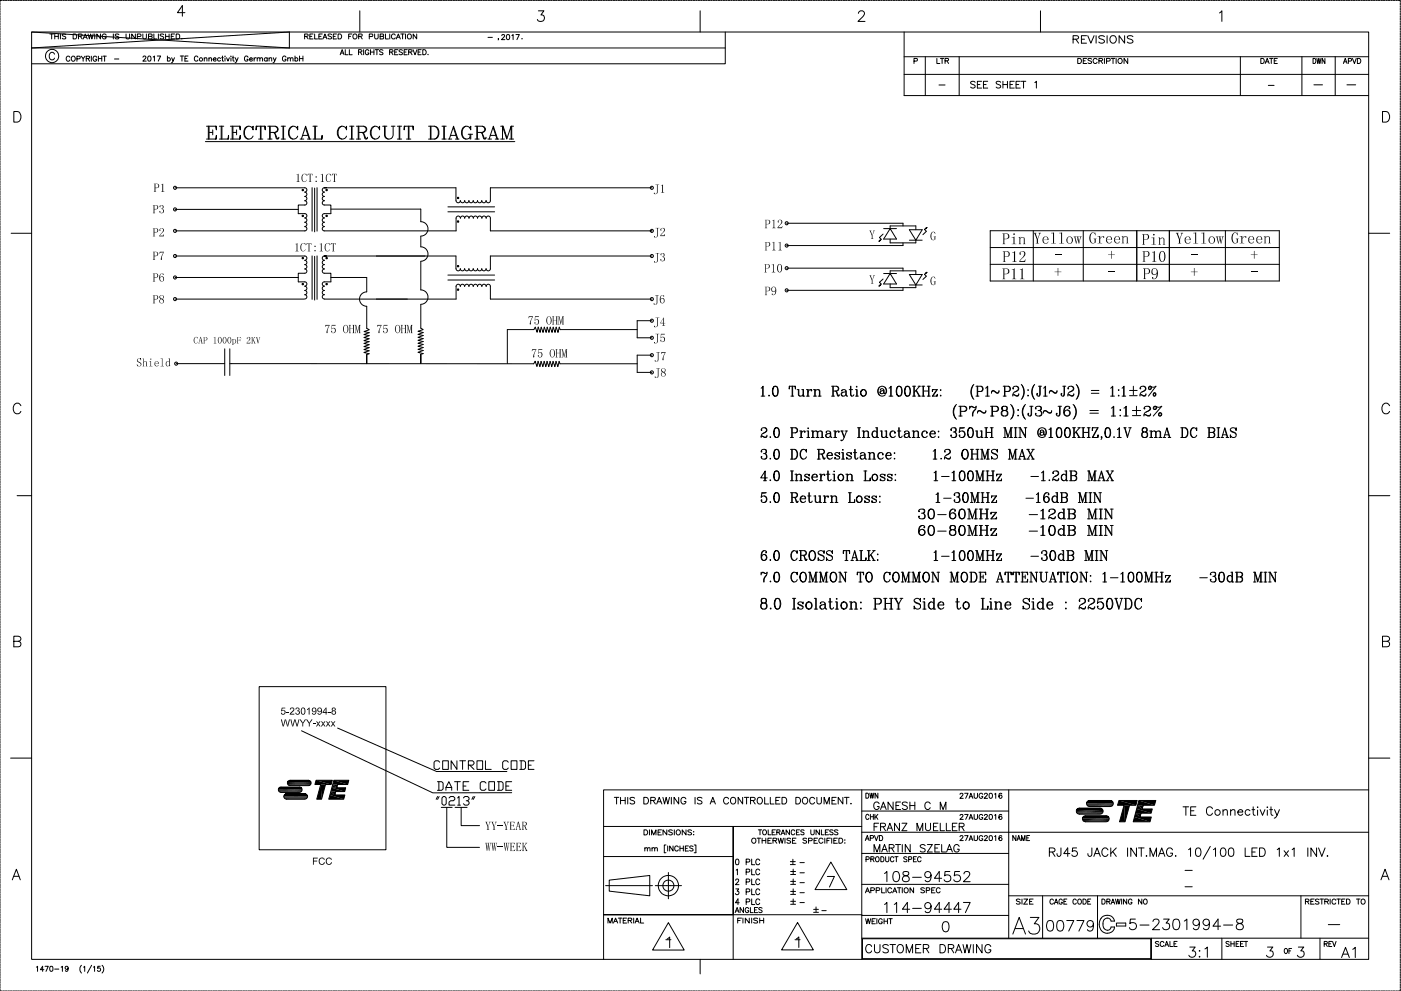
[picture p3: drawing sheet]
<svg xmlns="http://www.w3.org/2000/svg" width="420mm" height="297mm" viewBox="0 0 420 297" stroke-linecap="round" stroke-linejoin="round" font-family="sans-serif">
<g fill="none" stroke="#000" stroke-width=".3">
<path d="M0 1v.5M0 1.7v.5M0 2.5v.4M0 3.2v.5M0 4v.5M0 4.7v.5M0 5.4v.6M0 6.2v.5M0 7v.5M0 7.7v.5M0 8.5v.5M0 9.2v.5"/>
<path d="M0 10v.5M0 10.7v.5M0 11.5v.5M0 12.2v.5M0 13v.4M0 13.7v.5M0 14.5v.5M0 15.2v.5M0 15.9v.6M0 16.7v.5M0 17.5v.5M0 18.2v.5"/>
<path d="M0 19v.5M0 19.7v.5M.6 .1h-.6v.6M.8 .1h.6M1.6 .1h.5M2.4 .1h.4M3.1 .1h.5M3.9 .1h.5M4.6 .1h.5M5.3 .1h.5M6.1 .1h.5M6.9 .1h.5"/>
<path d="M7.6 .1h.5M8.3 .1h.5M9.1 .1h.5M9.5 9.6h401v278h-401zM9.5 9.6l77.3 4.8v-4.8l-77.3 4.8h208M9.9 .1h.5M10.6 .1h.5M11.3 .1h.6M12.1 .1h.5M12.9 .1h.4M13.6 .1h.5M14.4 .1h.5"/>
<path d="M14.9 10.2h1.1M15.1 .1h.5M15.5 10.2v1.5M15.8 .1h.5M16.3 16.2a.8 .8 0 0 0-.9-.5 .8 .8 0 0 0-.6 .8v.6a.81 .81 0 0 0 .6 .8 .81 .81 0 0 0 .9-.5M16.4 10.9h1.1M16.4 10.2v1.5M16.6 .1h.5M17.4 .1h.5M17.5 10.2v1.5M18.1 .1h.5M18.1 10.2v1.5"/>
<path d="M18.8 .1h.5M19.6 .1h.5M19.7 10.4l-.4-.2-.6 .2 .1 .3 .9 .4-.1 .5-.9-.1M20.4 .1h.5M21 17.2a.57 .57 0 0 0-.7-.4 .57 .57 0 0 0-.4 .6v.4a.56 .56 0 0 0 .4 .6 .56 .56 0 0 0 .7-.4M21.1 .1h.5M21.7 16.9a.7 .7 0 0 1 .9 .7 .7 .7 0 0 1-1.1 .5l-.1-.7zM21.8 .1h.6M21.9 10.2h.6a.78 .78 0 0 1 .5 .7 .78 .78 0 0 1-.5 .8h-.6zM22.6 .1h.5M23.1 17.6h.8l.1-.6-.9-.2v1.6M23.4 .1h.4"/>
<path d="M23.5 10.9l1-.1 .1-.4-.1-.2h-1v1.5M24.1 .1h.5M24.1 10.9l.5 .8M24.3 16.8l.6 .8v.8M24.8 .1h.6M24.9 11.7l.7-1.5 .6 1.5M25.2 11.2h.8M25.5 16.8l-.6 .8M25.6 .1h.5M25.9 17.6l.9-.1v-.6l-.9-.1v1.6M26.4 .1h.4M26.4 17.6l.5 .8"/>
<path d="M26.4 10.2l.4 1.5 .4-1.5 .4 1.5 .3-1.5M27.1 .1h.5M27.4 16.8v1.6M27.9 .1h.5M28.4 10.2v1.5M28.6 .1h.5M29 17.2a.57 .57 0 0 0-.6-.4 .57 .57 0 0 0-.5 .6v.4a.55 .55 0 0 0 .5 .6 .55 .55 0 0 0 .6-.6h-.4M29.3 .1h.5M29.5 16.8v1.6M29.5 17.6h1M30.1 .1h.5M30.1 10.2v1.5l-1.1-1.5v1.5"/>
<path d="M30.5 16.8v1.6M30.9 .1h.5M30.9 16.8h1M31.4 16.8v1.6M31.6 .1h.5M31.8 10.5a.62 .62 0 0 0-.6-.3 .62 .62 0 0 0-.6 .5v.4a.59 .59 0 0 0 .6 .6 .59 .59 0 0 0 .6-.6h-.3M32.3 .1h.6M33.1 .1h.5M33.9 .1h.4M34 10.2v1.5M34.3 17.7h1.3M34.6 .1h.5"/>
<path d="M35.3 .1h.6M35.6 10.4l-.4-.2-.7 .2 .2 .3 .9 .4-.1 .5-1-.1M36.1 .1h.5M36.9 .1h.4M37.6 .1h.5M37.8 10.2v1l.5 .5 .5-.2 .1-1.3M38.4 .1h.5M39.1 .1h.5M39.8 .1h.5M40.6 10.2v1.5l-1.1-1.5v1.5M40.6 .1h.5M41.2 11l.9-.1 .2-.5-.2-.2h-.9v1.5"/>
<path d="M41.4 .1h.5M42.1 .1h.5M42.8 10.2v1l.5 .5 .6-.2v-1.3M42.8 .1h.5M42.9 17.2l.3-.4 .6 .3-1 1.2h1.1M43.6 .1h.5M44.4 .1h.5M44.5 16.9a.74 .74 0 0 1 .9 .5 .74 .74 0 0 1-.5 .9l-.5-.2zM44.5 10.9l1-.1 .1-.2-.1-.4h-1v1.5l1-.1 .1-.4-.4-.3M45.1 .1h.5M45.8 .1h.6M45.9 17.1l.4-.3v1.5"/>
<path d="M46.1 10.2v1.5h1M46.6 .1h.5M47.2 16.8h1l-.7 1.5M47.4 .1h.4M47.5 10.2v1.5M48.1 .1h.5M48.9 .1h.5M49.1 10.4l-.4-.2-.7 .2 .2 .3 .8 .4-.1 .5-.9-.1M49.6 .1h.5M49.7 10.9h1M49.7 10.2v1.5M50.2 17.6a.49 .49 0 0 1 .7-.1 .49 .49 0 0 1 0 .7 .49 .49 0 0 1-.7-.1"/>
<path d="M50.2 16.8v1.5M50.3 .1h.5M50.7 10.2v1.5M51.1 .1h.5M51.4 10.9h.6M51.5 17.3l.4 1 .4-1M51.9 .1h.5M51.9 18.3l-.5 .5M52.4 10.2h-1v1.5h1M52.6 .1h.5M52.8 10.2h.6a.78 .78 0 0 1 .5 .7 .78 .78 0 0 1-.5 .8h-.6zM53.3 .1h.5"/>
<path d="M54.1 16.8h1M54.1 .1h.5M54.4 11.6h.2zM54.6 16.8v1.5M54.9 .1h.5M55.5 3.8h-2.3l1.5-2.1v3.2M55.5 17.6h.5M55.6 .1h.5M56.3 .1h.6M56.4 16.8h-.9v1.5h.9M57.1 .1h.5M57.9 .1h.4"/>
<path d="M58.6 .1h.5M59.4 17.2a.54 .54 0 0 0-.7-.4 .54 .54 0 0 0-.4 .6v.4a.55 .55 0 0 0 .4 .5 .55 .55 0 0 0 .7-.3M59.4 .1h.5M60.1 .1h.5M60.8 .1h.5M61.3 17.6l.3-.3 .4 .1 .1 .9M61.3 17.3v1M61.6 .1h.5M62.4 .1h.5M62.7 17.6l.3-.3 .4 .1v.9M62.7 17.3v1M63.1 .1h.5"/>
<path d="M63.8 .1h.5M63.9 17.8h.9v-.2a.48 .48 0 0 0-.7-.1 .48 .48 0 0 0 0 .7 .48 .48 0 0 0 .7-.1M64.6 .1h.5M65.4 .1h.5M66.1 .1h.5M66.1 17.6a.49 .49 0 0 0-.7-.1 .49 .49 0 0 0 0 .7 .49 .49 0 0 0 .7-.1M66.5 17.3h.5M66.7 16.8l.1 1.5h.3M66.8 .1h.6M67.5 16.8v.2zM67.5 17.4v.9M67.6 .1h.5"/>
<path d="M67.9 17.3l.5 1 .4-1M68.4 .1h.4M69.1 .1h.5M69.3 16.8v.2zM69.3 17.4v.9M69.7 17.3h.5M69.9 .1h.5M69.9 16.8v1.3l.4 .2M70.5 17.3l.5 1 .4-1M70.6 .1h.5M71 18.3l-.5 .5M71.3 .1h.5"/>
<path d="M72.1 .1h.5M72.9 .1h.5M73.6 .1h.5M74.3 .1h.5M74.4 17.2a.54 .54 0 0 0-.6-.4 .54 .54 0 0 0-.5 .6v.4a.53 .53 0 0 0 .6 .5 .53 .53 0 0 0 .5-.5h-.4M74.8 17.8h.9v-.2a.46 .46 0 0 0-.7-.1 .46 .46 0 0 0 0 .7 .46 .46 0 0 0 .7-.1M75.1 .1h.5M75.9 .1h.5M76.2 17.3v1M76.6 .1h.5M76.8 17.3l-.4 .1-.2 .4M77.1 17.6l.4-.3 .4 .1v.9"/>
<path d="M77.1 17.3v1M77.3 .1h.6M77.9 17.6l.4-.3 .4 .1v.9M78.1 .1h.5M78.9 .1h.4M79.6 .1h.5M80.1 17.6a.49 .49 0 0 0-.7-.1 .49 .49 0 0 0 0 .7 .49 .49 0 0 0 .7-.1M80.1 17.3v1M80.3 .1h.6M80.7 17.6l.4-.3 .3 .1 .1 .9M80.7 17.3v1M81.1 .1h.5"/>
<path d="M81.9 .1h.4M82 17.3l.4 1 .4-1M82.4 18.3l-.5 .5M82.6 .1h.5M83.4 .1h.5M84.1 .1h.5M84.8 .1h.5M85.6 .1h.5M85.8 17.2a.54 .54 0 0 0-.7-.4 .54 .54 0 0 0-.4 .6v.4a.53 .53 0 0 0 .5 .5 .53 .53 0 0 0 .6-.5h-.4M86.3 17.6l.4-.3 .3 .1 .1 .9M86.3 17.3v1M86.4 .1h.5"/>
<path d="M87.1 17.6l.4-.3 .3 .1 .1 .9M87.1 .1h.5M87.8 .1h.5M88.5 17.6a.47 .47 0 0 1 .7-.1 .47 .47 0 0 1 0 .7 .47 .47 0 0 1-.7-.1M88.5 16.8v1.5M88.6 .1h.5M89.4 .1h.4M89.8 17.6h1M89.8 16.8v1.5M90.1 .1h.5M90.8 .1h.6M90.8 16.8v1.5"/>
<path d="M91.4 10.9l.8-.1 .2-.4-.2-.2h-.8v1.5M91.6 .1h.5M91.9 10.9l.5 .8M92.4 .1h.4M92.9 10.9h.6M93.1 .1h.5M93.9 .1h.5M93.9 10.2h-1v1.5h1M94.4 10.2v1.5h.9M94.6 .1h.5M95.3 .1h.5M95.6 10.9h.7"/>
<path d="M96.1 .1h.5M96.6 10.2h-1v1.5h1M96.9 11.7l.6-1.5 .5 1.5M96.9 .1h.5M97.1 11.2h.7M97.6 .1h.5M98.3 .1h.5M99.1 .1h.5M99.4 10.4l-.9-.2-.1 .5 .9 .3 .1 .5-.3 .2-.7-.2M99.9 .1h.5M99.9 10.9h.6M100.6 .1h.5"/>
<path d="M100.9 10.2h-1v1.5h1M101.3 .1h.6M101.4 10.2h.5a.76 .76 0 0 1 .6 .7 .76 .76 0 0 1-.6 .8h-.5zM102 16.4l.6-1.5 .6 1.5M102.1 .1h.5M102.2 15.9h.8M102.9 .1h.4M103.5 14.9v1.5h.9M103.6 .1h.5M104.4 .1h.5M104.6 10.9h.6M104.8 14.9v1.5h.8"/>
<path d="M105.1 .1h.5M105.5 10.2h-.9v1.5M105.8 .1h.5M106.6 .1h.5M107.4 .1h.5M107.5 15.6h.9l.1-.4-.3-.3h-.7v1.5M107.6 10.9l.9-.1 .1-.5-1-.1v1.5M107.9 3.2v6.4M108 15.6l.5 .8M108.1 .1h.5M108.1 10.9l.5 .8M108.8 .1h.5"/>
<path d="M109.1 14.9v1.5M109.6 .1h.5M110.4 .1h.5M110.6 15.3a.54 .54 0 0 0-.6-.4 .54 .54 0 0 0-.4 .6v.4a.53 .53 0 0 0 .5 .5 .53 .53 0 0 0 .5-.5h-.3M110.7 11l1-.1 .1-.6-1.1-.1v1.5M111.1 .1h.5M111.1 14.9v1.5M111.1 15.6h1M111.8 .1h.6M112.1 14.9v1.5M112.4 10.2v1l.4 .5 .4-.1 .2-.4v-1M112.5 14.9h1"/>
<path d="M112.6 .1h.5M113 14.9v1.5M113.4 .1h.4M114 10.9l.9-.1v-.6h-.9v1.5l.9-.1 .2-.4-.4-.3M114.1 .1h.5M114.9 15.1l-.4-.2-.7 .2 .2 .4 .9 .5-.4 .4-.7-.2M114.9 .1h.5M115.6 10.2v1.5h.9M115.6 .1h.5M116.3 .1h.5M116.8 15.6h.9l.1-.5-1-.2v1.5M116.9 10.2v1.5"/>
<path d="M117.1 .1h.5M117.3 15.6l.6 .8M117.9 .1h.5M118.4 15.6h.6M118.5 10.5a.6 .6 0 0 0-.6-.3 .6 .6 0 0 0-.5 .5v.4a.6 .6 0 0 0 .5 .6 .6 .6 0 0 0 .6-.4M118.6 .1h.5M118.8 11.7l.7-1.5 .6 1.5M119.1 11.2h.7M119.3 14.9h-.9v1.5h.9M119.3 .1h.5M120.1 .1h.5M120.2 10.2h1"/>
<path d="M120.7 15.1l-.4-.2-.6 .2 .1 .4 .9 .5-.4 .4-.6-.2M120.7 10.2v1.5M120.9 .1h.5M121.2 15.6h.6M121.6 .1h.5M121.6 10.2v1.5M122.1 14.9h-.9v1.5h.9M122.3 .1h.6M122.6 15.6h.8l.1-.5-.9-.2v1.5M123.1 15.6l.5 .8M123.1 .1h.5M123.9 14.9l.6 1.5 .6-1.5"/>
<path d="M123.9 .1h.4M124.6 .1h.5M125 10.2v1.5l-1.1-1.5v1.5M125.3 .1h.6M125.4 15.6h.6M126.1 .1h.5M126.3 14.9h-.9v1.5h.9M126.8 14.9h.5a.82 .82 0 0 1 .5 .7 .82 .82 0 0 1-.5 .8h-.5zM126.8 .1h.5M127.6 .1h.5M128.4 16.3h.1M128.4 .1h.5"/>
<path d="M129.1 .1h.5M129.8 .1h.5M130.6 .1h.5M131.4 .1h.5M132.1 .1h.5M132.8 .1h.6M133.6 .1h.5M134.4 .1h.4M135.1 .1h.5M135.8 .1h.6M136.6 .1h.5M137.3 .1h.5"/>
<path d="M138.1 .1h.5M138.9 .1h.5M139.6 .1h.5M140.3 .1h.5M141.1 .1h.5M141.9 .1h.5M142.6 .1h.5M143.3 .1h.5M144.1 .1h.5M144.9 .1h.4M145.6 .1h.5M146.3 .1h.6"/>
<path d="M146.3 11.2h1.4M147.1 .1h.5M147.9 .1h.4M148.6 .1h.5M149.4 .1h.5M149.5 11.6l-.1 .4M150.1 .1h.5M150.5 10.7l.1-.3h.4l.3 .4-.9 1.1h1M150.8 .1h.5M151.6 .1h.5M152.1 10.4a.77 .77 0 0 1 .8 .6 .77 .77 0 0 1-.5 .9l-.5-.3zM152.4 .1h.5"/>
<path d="M153.1 .1h.5M153.5 10.7l.4-.3v1.5M153.8 .1h.5M154.6 .1h.5M154.7 10.4h1l-.7 1.5M155.4 .1h.4M156.1 .1h.5M156.5 11.6h.1zM156.8 .1h.6M157.6 .1h.5M158.4 .1h.4M159.1 .1h.5"/>
<path d="M159.9 .1h.5M160.6 .1h.5M161.3 .1h.5M161.5 3.2h1.6l-.9 1.3a1.01 1.01 0 0 1 1.1 1.1 1.01 1.01 0 0 1-1.4 .8l-.4-.1-.3-.5M162.1 .1h.5M162.9 .1h.5M163.6 .1h.5M164.3 .1h.5M165.1 .1h.5M165.9 .1h.5M166.6 .1h.5M167.3 .1h.6"/>
<path d="M168.1 .1h.5M168.9 .1h.4M169.6 .1h.5M170.3 .1h.6M171.1 .1h.5M171.8 .1h.5M172.6 .1h.5M173.4 .1h.5M174.1 .1h.5M174.8 .1h.5M175.6 .1h.5M176.4 .1h.5"/>
<path d="M177.1 .1h.5M177.8 .1h.6M178.6 .1h.5M179.4 .1h.4M180.1 .1h.5M180.8 .1h.6M181.6 .1h.5M182.3 .1h.5M183.1 .1h.5M183.9 .1h.5M184.6 .1h.5M185.3 .1h.5"/>
<path d="M186.1 .1h.5M186.9 .1h.5M187.6 .1h.5M188.3 .1h.5M189.1 .1h.5M189.9 .1h.4M190.6 .1h.5M191.3 .1h.6M192.1 .1h.5M192.8 .1h.5M193.6 .1h.5M194.4 .1h.5"/>
<path d="M195.1 .1h.5M195.8 .1h.5M196.6 .1h.5M197.4 .1h.5M198.1 .1h.5M198.8 .1h.5M199.6 .1h.5M200.4 .1h.4M201.1 .1h.5M201.8 .1h.6M202.6 .1h.5M203.4 .1h.4"/>
<path d="M204.1 .1h.5M204.9 .1h.5M205.6 .1h.5M206.3 .1h.5M207.1 .1h.5M207.9 .1h.5M208.6 .1h.5M209.3 .1h.5M210 3.2v6.4M210.1 .1h.5M210.9 .1h.4M211.6 .1h.5"/>
<path d="M212.3 .1h.6M213.1 .1h.5M213.9 .1h.4M214.6 .1h.5M215.3 .1h.6M216.1 .1h.5M216.8 .1h.5M217.5 9.6v9.5h-208M217.6 .1h.5M218.4 .1h.5M219.1 .1h.5M219.8 .1h.5"/>
<path d="M220.6 .1h.5M221.4 .1h.5M222.1 .1h.5M222.8 .1h.6M223.6 .1h.5M224.4 .1h.4M225.1 .1h.5M225.8 .1h.6M226.6 .1h.5M227.3 .1h.5M228.1 .1h.5M228.9 .1h.5"/>
<path d="M229.6 .1h.5M230.3 .1h.5M231.1 .1h.5M231.9 .1h.5M232.6 .1h.5M233.3 .1h.5M234.1 .1h.5M234.9 .1h.4M235.6 .1h.5M236.3 .1h.6M237.1 .1h.5M237.8 .1h.5"/>
<path d="M238.6 .1h.5M239.4 .1h.5M240.1 .1h.5M240.8 .1h.5M241.6 .1h.5M242.4 .1h.5M243.1 .1h.5M243.8 .1h.5M244.6 .1h.5M245.4 .1h.4M246.1 .1h.5M246.8 .1h.6"/>
<path d="M247.6 .1h.5M248.3 .1h.5M249.1 .1h.5M249.9 .1h.5M250.6 .1h.5M251.3 .1h.5M252.1 .1h.5M252.9 .1h.5M253.6 .1h.5M254.3 .1h.5M255.1 .1h.5M255.9 .1h.4"/>
<path d="M256.6 .1h.5M257.3 .1h.6M257.4 4v-.1a1.01 1.01 0 0 1 1.3-.7l.4 .4a1.05 1.05 0 0 1-.3 1.3l-1.5 1.5h2.1M258.1 .1h.5M258.8 .1h.5M259.6 .1h.5M260.4 .1h.5M261.1 .1h.5M261.8 .1h.5M262.6 .1h.5M263.4 .1h.5M264.1 .1h.5"/>
<path d="M264.8 .1h.5M265.6 .1h.5M266.4 .1h.4M267.1 .1h.5M267.8 .1h.6M268.6 .1h.5M269.4 .1h.4M270.1 .1h.5M270.8 .1h.6M271.1 17h139.4M271.1 9.6v19h139.4M271.6 .1h.5"/>
<path d="M272.3 .1h.5M273.1 .1h.5M273.9 .1h.5M274.1 18.3l.9-.1 .1-.6-1-.1v1.5M274.6 .1h.5M275.3 .1h.5M276.1 .1h.5M276.9 .1h.4M277.5 17v11.6M277.6 .1h.5M278.3 .1h.5M279.1 .1h.5"/>
<path d="M279.9 .1h.4M280.6 .1h.5M281 17.5v1.5h.9M281.3 .1h.6M282 17.5h1M282.1 .1h.5M282.5 17.5v1.5M282.8 .1h.5M283.4 18.2l1-.1v-.5l-1-.1v1.5M283.6 .1h.5M284 18.2l.5 .8M284.4 .1h.5"/>
<path d="M285.1 .1h.5M285.8 .1h.5M286.6 .1h.5M287.4 .1h.5M287.7 17v11.6M288.1 .1h.5M288.8 .1h.5M289.6 .1h.5M290.4 .1h.4M291.1 .1h.5M291.8 .1h.6M292.6 .1h.5"/>
<path d="M293.3 .1h.5M294.1 .1h.5M294.9 .1h.5M295.6 .1h.5M296.3 .1h.5M297.1 .1h.5M297.9 .1h.5M298.6 .1h.5M299.3 .1h.5M300.1 .1h.5M300.9 .1h.4M301.6 .1h.5"/>
<path d="M302.3 .1h.6M303.1 .1h.5M303.8 .1h.5M304.6 .1h.5M305.4 .1h.5M306.1 .1h.5M306.8 .1h.5M307.6 .1h.5M308.4 .1h.5M309.1 .1h.5M309.8 .1h.5M310.6 .1h.5"/>
<path d="M311.4 .1h.4M312 3.2v6.4M312.1 .1h.5M312.8 .1h.6M313.6 .1h.5M314.3 .1h.5M315.1 .1h.5M315.8 .1h.6M316.6 .1h.5M317.3 .1h.5M318.1 .1h.5M318.9 .1h.5"/>
<path d="M319.6 .1h.5M320.3 .1h.5M321.1 .1h.5M321.8 11.8l1.4-.2 .3-.5-.3-.3-1.4-.1v2.2M321.9 .1h.4M322.6 .1h.5M322.6 11.8l.9 1.1M323.2 17.5h.6a.79 .79 0 0 1 .5 .8 .79 .79 0 0 1-.5 .7h-.6zM323.3 .1h.6M324.1 .1h.5M324.3 11.8h.9M324.9 .1h.4"/>
<path d="M324.9 18.2h.6M325.6 .1h.5M325.8 10.7h-1.5v2.2h1.5M325.9 17.5h-1v1.5h1M326.2 10.7l1 2.2 .9-2.2M326.3 .1h.6M327.1 .1h.5M327.4 17.7l-.4-.2-.7 .2v.3l1.1 .6v.2l-.4 .2-.7-.2M327.8 .1h.5M328.6 .1h.5M328.7 10.7v2.2M329 17.9a.62 .62 0 0 0-.7-.4 .62 .62 0 0 0-.5 .6 .68 .68 0 0 0 .3 .8 .68 .68 0 0 0 .8-.1l.1-.1"/>
<path d="M329.4 .1h.5M329.6 18.2h.7l.4-.4-.2-.2-.9-.1v1.5M330.1 .1h.5M330.1 18.2l.6 .8M330.8 .1h.5M331.2 11l-.6-.3-1.1 .3 .3 .5 1.2 .5 .2 .6a1.16 1.16 0 0 1-1.7 0M331.2 17.5v1.5M331.6 .1h.5M331.9 18.3l.9-.1 .1-.6-1-.1v1.5M332 10.7v2.2M332.4 .1h.4M333.1 .1h.5"/>
<path d="M333.1 11a1.03 1.03 0 0 1 1.4 .1 1.03 1.03 0 0 1 0 1.4 1.03 1.03 0 0 1-1.4 .1l-.2-.5zM333.2 17.5h1.1M333.8 17.5v1.5M333.8 .1h.5M334.6 .1h.5M334.7 17.5v1.5M335.4 .1h.4M336.1 .1h.5M336.8 .1h.6M337.3 10.7v2.2l-1.7-2.2v2.2M337.6 .1h.5M338.2 17.5v1.5l-1.1-1.5v1.5"/>
<path d="M338.3 .1h.5M339.1 .1h.5M339.8 11l-.6-.3-1.1 .3 .2 .5 1.2 .5 .3 .6a1.16 1.16 0 0 1-1.7 0M339.9 .1h.5M340.6 .1h.5M341.3 .1h.5M342.1 .1h.5M342.9 .1h.5M343.6 .1h.5M344.3 .1h.5M345.1 .1h.5M345.9 .1h.4"/>
<path d="M346.6 .1h.5M347.3 .1h.6M348.1 .1h.5M348.8 .1h.5M349.6 .1h.5M350.4 .1h.5M351.1 .1h.5M351.8 .1h.5M352.6 .1h.5M353.4 .1h.5M354.1 .1h.5M354.8 .1h.5"/>
<path d="M355.6 .1h.5M356.4 .1h.4M357.1 .1h.5M357.8 .1h.6M358.6 .1h.5M359.3 .1h.5M360.1 .1h.5M360.8 .1h.6M361.6 .1h.5M362.3 .1h.5M363.1 .1h.5M363.9 .1h.5"/>
<path d="M364.6 .1h.5M365.3 .1h.5M365.7 3.9l.7-.7v3.2M366.1 .1h.5M366.9 .1h.4M367.6 .1h.5M368.3 .1h.6M369.1 .1h.5M369.8 .1h.5M370.6 .1h.5M371.3 .1h.6M372 17v11.6"/>
<path d="M372.1 .1h.5M372.8 .1h.5M373.6 .1h.5M374.4 .1h.5M375.1 .1h.5M375.8 .1h.5M376.6 .1h.5M377.4 .1h.4M378.1 .1h.5M378.1 17.5h.5a.81 .81 0 0 1 .6 .8 .81 .81 0 0 1-.6 .7h-.5zM378.8 .1h.5M379.4 19l.6-1.5 .6 1.5"/>
<path d="M379.6 .1h.5M379.6 18.5h.8M380.4 .1h.4M380.7 17.5h1.1M381.1 .1h.5M381.3 17.5v1.5M381.8 .1h.6M382.1 18.2h.6M382.6 .1h.5M383.1 17.5h-1v1.5h1M383.3 .1h.5M384.1 .1h.5"/>
<path d="M384.9 .1h.5M385.6 .1h.5M386.3 .1h.5M387.1 .1h.5M387.9 .1h.4M388.6 .1h.5M389.3 .1h.5M390.1 .1h.5M390.4 17v11.6M390.9 .1h.4M391.6 .1h.5M392.3 .1h.6"/>
<path d="M393.1 .1h.5M393.8 17.5a.77 .77 0 0 1 .9 .8 .77 .77 0 0 1-.9 .7zM393.8 .1h.5M394.6 .1h.5M394.9 17.5l.3 1.5 .3-1.5 .3 1.5 .4-1.5M395.4 .1h.5M396.1 .1h.5M396.8 .1h.5M397.3 17.5v1.5l-.8-1.5v1.5M397.6 .1h.5M398.4 .1h.4M399.1 .1h.5"/>
<path d="M399.8 .1h.5M400.4 17v11.6M400.6 .1h.5M401.4 .1h.4M402.1 .1h.5M402.8 .1h.6M402.9 19l.5-1.5 .6 1.5M403.1 18.5h.7M403.6 .1h.5M404.3 .1h.5M404.4 18.3l.8-.1v-.6l-.8-.1v1.5M405.1 .1h.5"/>
<path d="M405.6 17.5l.6 1.5 .5-1.5M405.8 .1h.6M406.6 .1h.5M407.1 17.5h.5a.81 .81 0 0 1 .5 .8 .81 .81 0 0 1-.5 .7h-.5zM407.3 .1h.5M408.1 .1h.5M408.9 .1h.5M409.6 .1h.5M410.3 .1h.5M411.1 .1h.5M411.9 .1h.4M412.6 .1h.5"/>
<path d="M413.3 .1h.6M414.1 .1h.5M414.8 .1h.5M415.6 .1h.5M416.3 .1h.6M417.1 .1h.5M417.8 .1h.5M418.6 .1h.5M419.4 .1h.5v.6M419.9 1v.5M419.9 1.7v.5M419.9 2.5v.4"/>
<path d="M419.9 3.2v.5M419.9 4v.5M419.9 4.7v.5M419.9 5.4v.6M419.9 6.2v.5M419.9 7v.5M419.9 7.7v.5M419.9 8.5v.5M419.9 9.2v.5M419.9 10v.5M419.9 10.7v.5M419.9 11.5v.5"/>
<path d="M419.9 12.2v.5M419.9 13v.4M419.9 13.7v.5M419.9 14.5v.5M419.9 15.2v.5M419.9 15.9v.6M419.9 16.7v.5M419.9 17.5v.5M419.9 18.2v.5M419.9 19v.5M419.9 19.7v.5M0 20.5v.5"/>
<path d="M0 21.2v.5M0 22v.5M0 22.7v.5M0 23.5v.4M0 24.2v.5M0 25v.5M0 25.7v.5M0 26.4v.6M0 27.2v.5M0 28v.5M0 28.7v.5M0 29.4v.6"/>
<path d="M0 30.2v.5M0 31v.5M0 31.7v.5M0 32.5v.5M0 33.2v.5M0 34v.4M0 34.7v.5M0 35.5v.5M0 36.2v.5M0 36.9v.6M0 37.7v.5M0 38.5v.5"/>
<path d="M0 39.2v.5M0 39.9v.6M4.1 33.4h1.1a1.69 1.69 0 0 1 1.1 1.6 1.69 1.69 0 0 1-1.1 1.6h-1.1zM61.9 37.8h3v1.1l-.2-1.1M62.5 37.8v3.9M62.7 37.8v3.9M62.7 39.7h1.1M63.8 38.9v1.5M65.8 37.8h1.3M66.3 37.8v3.9M66.5 37.8v3.9M69.1 37.8h3v1.1l-.3-1.1"/>
<path d="M69.6 37.8v3.9M69.9 39.7h1.1M69.9 37.8v3.9M71 38.9v1.5M74.4 37.8a2.19 2.19 0 0 0 0 3.9M75.7 38.4l.2 .5v-1.1l-.2 .6a1.42 1.42 0 0 0-1.6-.5 1.42 1.42 0 0 0-.9 1.4 1.68 1.68 0 0 0 .3 1.9 1.68 1.68 0 0 0 1.9 .3l.5-.7M77 37.8l-.2 1.1v-1.1h2.7v1.1l-.1-1.1M78.1 37.8v3.9M78.3 37.8v3.9M80.3 37.8h2.2l.6 .2a.91 .91 0 0 1 0 1.5l-.6 .2h-1.5M80.9 37.8v3.9M81 37.8v3.9"/>
<path d="M82 39.7l.5 .3 .6 1.3 .1 .2 .4-.2M82.3 39.9l.5 1.6 .6 .2 .2-.6M82.5 37.8a.96 .96 0 0 1 .7 1 .96 .96 0 0 1-.7 .9M84.3 37.8h1.3M84.9 37.8v3.9M85 37.8v3.9M87.8 37.8a2.19 2.19 0 0 0 0 3.9M89.1 38.4l.2 .5v-1.1l-.2 .6a1.44 1.44 0 0 0-1.6-.5 1.44 1.44 0 0 0-1 1.4 1.7 1.7 0 0 0 .4 1.8 1.7 1.7 0 0 0 1.8 .4l.6-.7M91.7 38.4l1.1 3.3M93.9 37.8h1.2M94.4 37.8v3.9M94.6 37.8v3.9"/>
<path d="M102.5 37.8a2.19 2.19 0 0 0 0 3.9M103.8 38.4l.1 .5v-1.1l-.1 .6a1.44 1.44 0 0 0-1.7-.5 1.44 1.44 0 0 0-.9 1.4 1.7 1.7 0 0 0 .4 1.8 1.7 1.7 0 0 0 1.8 .4l.5-.7M104.9 37.8h1.2M105.4 37.8v3.9M105.6 37.8v3.9M106.9 37.8h2.2l.5 .2a.91 .91 0 0 1 0 1.5l-.5 .2h-1.5M107.4 37.8v3.9M107.6 37.8v3.9M108.5 39.7l.6 .3 .5 1.3 .2 .2 .4-.2M108.9 39.9l.5 1.6 .6 .2 .2-.6M109.1 37.8a.96 .96 0 0 1 .7 1 .96 .96 0 0 1-.7 .9M112.4 37.8a2.19 2.19 0 0 0 0 3.9"/>
<path d="M113.7 38.4l.1 .5v-1.1l-.1 .6a1.44 1.44 0 0 0-1.7-.5 1.44 1.44 0 0 0-.9 1.4 1.7 1.7 0 0 0 .4 1.8 1.7 1.7 0 0 0 1.8 .4l.5-.7M114.8 37.8h1.2M115.3 37.8v2.8a1.31 1.31 0 0 0 1.3 1.1 1.31 1.31 0 0 0 1.3-1.1v-2.8M115.5 37.8v2.8l.2 .5 .7 .6M117.3 37.8h1.1M119.2 37.8h1.2M119.7 37.8v3.9M119.9 37.8v3.9M121.4 37.8l-.2 1.1v-1.1h2.8v1.1l-.3-1.1M122.5 37.8v3.9M122.6 37.8v3.9M128.5 37.8h1.8a2.07 2.07 0 0 1 1.4 2 2.07 2.07 0 0 1-1.4 1.9h-1.8"/>
<path d="M129.1 37.8v3.9M129.2 37.8v3.9M130.3 37.8a2.19 2.19 0 0 1 0 3.9M132.5 37.8h1.3M133.1 37.8v3.9M133.3 37.8v3.9M136 38.4l1.1 3.3M139.7 37.8a2.19 2.19 0 0 0 0 3.9M141 38.4l.2 .5v-1.1l-.2 .6a1.42 1.42 0 0 0-1.6-.5 1.42 1.42 0 0 0-1 1.4 1.68 1.68 0 0 0 .4 1.9 1.68 1.68 0 0 0 1.8 .3l.4-.4M142.5 37.8h2.2a1.01 1.01 0 0 1 .9 1.1l-.4 .6-.5 .2h-1.5M143 37.8v3.9M143.2 37.8v3.9"/>
<path d="M144.1 39.7l.6 .3 .7 1.5 .4-.2M144.5 39.9l.7 1.8h.4l.2-.6M144.7 37.8a.96 .96 0 0 1 .7 1 .96 .96 0 0 1-.7 .9M148 38.4l1.1 3.3M150.2 37.8h.7l1.1 3.3M153.3 37.8h.7M153.5 37.8v3.9M271.1 22.3h139.4M281.6 25.5h1.8M292.4 24.7l-.4-.3-.9 .3 .1 .3 1.2 .6v.5a.87 .87 0 0 1-1.3 0M293.1 25.3h.8M294.4 24.4h-1.3v2h1.3"/>
<path d="M294.9 25.3h.8M296.2 24.4h-1.3v2h1.3M300.1 24.7l-.5-.3-.9 .3 .2 .4 1.1 .5 .1 .5-.2 .2a.85 .85 0 0 1-1.2-.2M300.8 25.3h1.3M300.8 24.4v2M302.1 24.4v2M302.9 25.3h.8M304.2 24.4h-1.3v2h1.3M304.7 25.3h.8M306 24.4h-1.3v2h1.3M306.3 24.4h1.3M307 24.4v2"/>
<path d="M310.3 24.8l.5-.4v2M380.4 25.6h1.7M394 25.4h2.6M403.9 25.4h2.7M414.6 33.4h1.1a1.69 1.69 0 0 1 1.1 1.6 1.69 1.69 0 0 1-1.1 1.6h-1.1zM419.9 20.5v.5M419.9 21.2v.5M419.9 22v.5M419.9 22.7v.5M419.9 23.5v.4M419.9 24.2v.5M419.9 25v.5"/>
<path d="M419.9 25.7v.5M419.9 26.4v.6M419.9 27.2v.5M419.9 28v.5M419.9 28.7v.5M419.9 29.4v.6M419.9 30.2v.5M419.9 31v.5M419.9 31.7v.5M419.9 32.5v.5M419.9 33.2v.5M419.9 34v.4"/>
<path d="M419.9 34.7v.5M419.9 35.5v.5M419.9 36.2v.5M419.9 36.9v.6M419.9 37.7v.5M419.9 38.5v.5M419.9 39.2v.5M419.9 39.9v.6M0 40.7v.5M0 41.5v.5M0 42.2v.5M0 43v.5"/>
<path d="M0 43.7v.5M0 44.5v.4M0 45.2v.5M0 46v.5M0 46.7v.5M0 47.4v.5M0 48.2v.5M0 49v.5M0 49.7v.5M0 50.4v.6M0 51.2v.5M0 52v.5"/>
<path d="M0 52.7v.5M0 53.5v.5M0 54.2v.5M0 55v.4M0 55.7v.5M0 56.5v.5M0 57.2v.5M0 57.9v.5M0 58.7v.5M0 59.5v.5M52.5 56.3h38.9a.66 .66 0 0 1 .6 .6 .66 .66 0 0 1-.6 .7 .64 .64 0 0 1 .6 .6 .64 .64 0 0 1-.6 .7 .64 .64 0 0 1 .6 .6 .64 .64 0 0 1-.6 .6M61.6 42.4h92.8"/>
<path d="M61.9 41.7h3v-1.1l-.2 1.1M65.8 41.7h2.7v-1.1l-.1 1.1M69.1 41.7h3v-1.1l-.3 1.1M77.6 41.7h1.2M80.3 41.7h1.3M84.3 41.7h1.3M90 41.7h1.1M90.4 41.7l1.3-3.9 1.2 3.9M90.8 40.6h1.6M92.2 41.7h1.1M93.6 56.2v13.1M93.9 41.7h2.7v-1.1l-.2 1.1"/>
<path d="M94.4 56.4v13.1M95.1 56.2v13.1M97.3 56.3a.64 .64 0 0 0-.7 .6 .64 .64 0 0 0 .7 .7h-.3a.65 .65 0 0 0-.4 .8 .65 .65 0 0 0 .7 .5 .64 .64 0 0 0-.7 .6 .64 .64 0 0 0 .7 .6M97.9 56.3h-.7h39.5l.1 3.8a.64 .64 0 0 0 .6 .7 .64 .64 0 0 0 .6-.7M104.9 41.7h1.2M106.9 41.7h1.3M119.2 41.7h1.2M121.9 41.7h1.3M132.5 41.7h1.3M134.4 41.7h1.1M134.7 41.7l1.3-3.9 1.3 3.9M135.1 40.6h1.7"/>
<path d="M136.6 41.7h1.1M140.4 40.2h1.3M141 40.2v1.5M141.2 40.2v1.5M142.5 41.7h1.2M146.3 41.7h1.1M146.7 41.7l1.3-3.9 1.2 3.9M147 40.6h1.7M148.5 41.7h1.1M150.2 41.7h1.1M150.7 41.7v-3.9l1.3 3.9 1.3-3.9v3.9M152.7 41.7h1.3"/>
<path d="M195.5 56.3h-48.4v3.8a.64 .64 0 0 1-.7 .7 .64 .64 0 0 1-.6-.7M419.9 40.7v.5M419.9 41.5v.5M419.9 42.2v.5M419.9 43v.5M419.9 43.7v.5M419.9 44.5v.4M419.9 45.2v.5M419.9 46v.5M419.9 46.7v.5M419.9 47.4v.5M419.9 48.2v.5"/>
<path d="M419.9 49v.5M419.9 49.7v.5M419.9 50.4v.6M419.9 51.2v.5M419.9 52v.5M419.9 52.7v.5M419.9 53.5v.5M419.9 54.2v.5M419.9 55v.4M419.9 55.7v.5M419.9 56.5v.5M419.9 57.2v.5"/>
<path d="M419.9 57.9v.5M419.9 58.7v.5M419.9 59.5v.5M0 60.2v.5M0 60.9v.6M0 61.7v.5M0 62.5v.5M0 63.2v.5M0 64v.5M0 64.7v.5M0 65.5v.4M0 66.2v.5"/>
<path d="M0 67v.5M0 67.7v.5M0 68.4v.5M0 69.2v.5M0 70v.5M0 70.7v.5M0 71.4v.6M0 72.2v.5M0 73v.5M0 73.7v.5M0 74.5v.5M0 75.2v.5"/>
<path d="M0 76v.4M0 76.7v.5M0 77.5v.5M0 78.2v.5M0 78.9v.5M0 79.7v.5M3.3 69.9h6.2M52.5 76.7h38.9a.64 .64 0 0 1 .6 .7 .64 .64 0 0 1-.6 .6M52.5 69.2h38.9M52.5 62.8h37M91.4 78a.64 .64 0 0 1 .6 .7 .64 .64 0 0 1-.6 .6 .66 .66 0 0 1 .6 .7 .66 .66 0 0 1-.6 .6 .64 .64 0 0 1 .6 .7 .64 .64 0 0 1-.6 .6h-1.9v2.6h1.9a.66 .66 0 0 1 .6 .6 .66 .66 0 0 1-.6 .7 .64 .64 0 0 1 .6 .6 .64 .64 0 0 1-.6 .7 .64 .64 0 0 1 .6 .6 .64 .64 0 0 1-.6 .6 .64 .64 0 0 1 .6 .7 .64 .64 0 0 1-.6 .6M91.4 60.2a.64 .64 0 0 1 .6 .6 .64 .64 0 0 1-.6 .7h-1.9v2.5h1.9a.64 .64 0 0 1 .6 .7 .64 .64 0 0 1-.6 .6"/>
<path d="M91.4 65.3a.64 .64 0 0 1 .6 .7 .64 .64 0 0 1-.6 .6 .64 .64 0 0 1 .6 .7 .64 .64 0 0 1-.6 .6M91.4 67.9a.64 .64 0 0 1 .6 .7 .64 .64 0 0 1-.6 .6M93.6 76.7v13M94.4 76.8v13.1M95.1 76.7v13M97.3 78a.64 .64 0 0 0-.7 .7 .64 .64 0 0 0 .7 .6 .66 .66 0 0 0-.7 .7 .66 .66 0 0 0 .7 .6 .64 .64 0 0 0-.7 .7 .64 .64 0 0 0 .7 .6h1.9v2.6h-1.9a.64 .64 0 0 0-.7 .6 .64 .64 0 0 0 .7 .7h-.3a.65 .65 0 0 0-.4 .8 .65 .65 0 0 0 .7 .5 .64 .64 0 0 0-.7 .6 .64 .64 0 0 0 .7 .6 .64 .64 0 0 0-.7 .7 .64 .64 0 0 0 .7 .6M97.3 76.7a.64 .64 0 0 0-.7 .7 .64 .64 0 0 0 .7 .6M97.3 65.3a.64 .64 0 0 0-.7 .7 .64 .64 0 0 0 .7 .6 .64 .64 0 0 0-.7 .7 .64 .64 0 0 0 .7 .6M97.3 60.2a.64 .64 0 0 0-.7 .6 .64 .64 0 0 0 .7 .7h1.9v2.5h-1.9a.64 .64 0 0 0-.7 .7 .64 .64 0 0 0 .7 .6M97.9 76.7h-.7h30.2M99.2 62.7h27v3.7a2.18 2.18 0 0 1 2.2 2.2 2.18 2.18 0 0 1-2.2 2.2v3.2a2.16 2.16 0 0 1 2.2 2.1 2.16 2.16 0 0 1-2.2 2.2M112.9 76.7h23.8l.1 3.8a.64 .64 0 0 0 .6 .7 .64 .64 0 0 0 .6-.7 .64 .64 0 0 0 .7 .7 .64 .64 0 0 0 .6-.7"/>
<path d="M126.2 78.3v8.6a2.18 2.18 0 0 1 2.2 2.2 2.18 2.18 0 0 1-2.2 2.2v7.1l.7 .4-1.6 .5 1.6 .4-1.6 .5 1.6 .4-1.6 .5 1.6 .4-1.6 .5 1.6 .4M134.3 63.5h14M134.3 62h14M136.8 65.4a.64 .64 0 0 1 .6-.7 .64 .64 0 0 1 .6 .7M136.8 65.4v3.8h-39.5a.64 .64 0 0 1-.7-.6 .64 .64 0 0 1 .7-.7M138.1 60.1a.64 .64 0 0 0 .6 .7 .64 .64 0 0 0 .7-.7 .64 .64 0 0 0 .6 .7 .64 .64 0 0 0 .6-.7 .64 .64 0 0 0 .7 .7 .64 .64 0 0 0 .6-.7l.1 .3a.65 .65 0 0 0 .7 .4 .65 .65 0 0 0 .5-.7 .64 .64 0 0 0 .6 .7 .64 .64 0 0 0 .7-.7 .64 .64 0 0 0 .6 .7 .64 .64 0 0 0 .7-.7M138.1 65.4a.64 .64 0 0 1 .6-.7 .64 .64 0 0 1 .7 .7 .66 .66 0 0 1 .6-.7 .66 .66 0 0 1 .7 .7 .64 .64 0 0 1 .6-.7 .64 .64 0 0 1 .6 .7 .64 .64 0 0 1 .7-.7 .64 .64 0 0 1 .6 .7 .64 .64 0 0 1 .6-.7 .64 .64 0 0 1 .7 .7M144.5 65.4a.64 .64 0 0 1 .7-.7 .64 .64 0 0 1 .6 .7 .64 .64 0 0 1 .6-.7 .64 .64 0 0 1 .7 .7v3.8h48.4M195.5 76.7h-48.4v3.8a.64 .64 0 0 1-.7 .7 .64 .64 0 0 1-.6-.7M235.9 66.9h34.9v.8M263.9 71.9l.2 .1-.5 .3zM264.8 70.2l-1.1 1 .6 .5-.7 .6"/>
<path d="M265 68.5h3.9M267 68.5l1.9 3.2h-3.9zM267 68.5v-.8h7.7v1.2M267 71.7v1.1h7.7v-.8M270.8 72.8v.8h-34.9M272.7 68.9h3.9l-1.9 3.1zM272.7 72h3.9M277.5 68.5l.5-.3-.4 .4zM278 68.2l-.8 .6 .6 .5-1 1M297 69.2h86.7v15h-86.7zM297 79.2h86.7M297 74.2h86.7"/>
<path d="M309.9 69.2v15M316.5 76.3h2.1M324.9 69.2v15M340.9 69.2v15M350.7 69.2v15M357.3 76.3h2.1M367.5 69.2v15M410.5 69.9h6.3M419.9 60.2v.5M419.9 60.9v.6M419.9 61.7v.5M419.9 62.5v.5"/>
<path d="M419.9 63.2v.5M419.9 64v.5M419.9 64.7v.5M419.9 65.5v.4M419.9 66.2v.5M419.9 67v.5M419.9 67.7v.5M419.9 68.4v.5M419.9 69.2v.5M419.9 70v.5M419.9 70.7v.5M419.9 71.4v.6"/>
<path d="M419.9 72.2v.5M419.9 73v.5M419.9 73.7v.5M419.9 74.5v.5M419.9 75.2v.5M419.9 76v.4M419.9 76.7v.5M419.9 77.5v.5M419.9 78.2v.5M419.9 78.9v.5M419.9 79.7v.5M0 80.5v.5"/>
<path d="M0 81.2v.5M0 81.9v.6M0 82.7v.5M0 83.5v.5M0 84.2v.5M0 84.9v.6M0 85.7v.5M0 86.5v.4M0 87.2v.5M0 88v.5M0 88.7v.5M0 89.4v.5"/>
<path d="M0 90.2v.5M0 91v.5M0 91.7v.5M0 92.4v.5M0 93.2v.5M0 94v.5M0 94.7v.5M0 95.4v.6M0 96.2v.5M0 97v.4M0 97.7v.5M0 98.5v.5"/>
<path d="M0 99.2v.5M0 100v.4M52.5 83.2h37M52.5 89.6h38.8M99.2 83.2h10.8v4.2M110 87.5a2.16 2.16 0 0 0-2.2 2.1 2.16 2.16 0 0 0 2.2 2.2v6.6l.7 .4-1.5 .6 1.5 .3-1.6 .6 1.6 .3-1.6 .6 1.6 .3-1.6 .6 1.6 .3-1.6 .5 1.6 .4-1.6 .6 1.6 .3-1.6 .6 1.6 .3-1.6 .5 1.6 .4-.7 .3v2.7v-2.6M134.3 82.5h14M134.3 83.9h14M139.3 85.8a.64 .64 0 0 0-.6-.6 .64 .64 0 0 0-.7 .6 .64 .64 0 0 0-.6-.6 .64 .64 0 0 0-.6 .6v3.8h-39.5M139.4 85.8a.64 .64 0 0 1 .6-.6 .64 .64 0 0 1 .6 .6 .64 .64 0 0 1 .7-.6 .64 .64 0 0 1 .6 .6l.1-.2a.64 .64 0 0 1 .7-.4 .64 .64 0 0 1 .5 .6 .64 .64 0 0 1 .6-.6 .64 .64 0 0 1 .7 .6M139.4 80.5a.64 .64 0 0 0 .6 .7 .64 .64 0 0 0 .6-.7 .64 .64 0 0 0 .7 .7 .64 .64 0 0 0 .6-.7l.1 .3a.65 .65 0 0 0 .7 .4 .65 .65 0 0 0 .5-.7 .64 .64 0 0 0 .6 .7 .64 .64 0 0 0 .7-.7 .64 .64 0 0 0 .6 .7 .64 .64 0 0 0 .7-.7M144.5 85.8a.64 .64 0 0 1 .7-.6 .64 .64 0 0 1 .6 .6 .64 .64 0 0 1 .6-.6 .64 .64 0 0 1 .7 .6v3.8h48.4"/>
<path d="M191.1 98.8h-23.1l-.3-.7-.4 1.5-.5-1.5-.3 1.5-.6-1.5-.3 1.5-.6-1.5-.4 1.5-.5-1.5-.3 1.5-.6-1.5-.3 1.5-.6-1.5-.3 1.5-.6-1.5-.3 1.5-.6-1.6-.4 .8h-8v10.2M195.5 96.1h-4.4v5.1h4.4M235.9 80.4h34.9v.8M263.9 85.4l.2 .1-.5 .3zM264.8 83.6l-1.1 1 .6 .6-.7 .6M265 82h3.9M267 82l1.9 3.1h-3.9zM267 82v-.8h7.7v1.1M267 85.1v1.1h7.7v-.8M270.8 86.2v.8h-34.9M272.7 82.3h3.9l-1.9 3.1zM272.7 85.4h3.9"/>
<path d="M277.5 81.9l.5-.3-.4 .4zM278 81.6l-.8 .6 .6 .6-1 1M332.3 81.4h2.1M375.1 81.4h2M419.9 80.5v.5M419.9 81.2v.5M419.9 81.9v.6M419.9 82.7v.5M419.9 83.5v.5M419.9 84.2v.5M419.9 84.9v.6M419.9 85.7v.5"/>
<path d="M419.9 86.5v.4M419.9 87.2v.5M419.9 88v.5M419.9 88.7v.5M419.9 89.4v.5M419.9 90.2v.5M419.9 91v.5M419.9 91.7v.5M419.9 92.4v.5M419.9 93.2v.5M419.9 94v.5M419.9 94.7v.5"/>
<path d="M419.9 95.4v.6M419.9 96.2v.5M419.9 97v.4M419.9 97.7v.5M419.9 98.5v.5M419.9 99.2v.5M419.9 100v.4M0 100.7v.5M0 101.5v.5M0 102.2v.5M0 102.9v.5M0 103.7v.5"/>
<path d="M0 104.5v.5M0 105.2v.5M0 105.9v.6M0 106.7v.5M0 107.5v.4M0 108.2v.5M0 109v.5M0 109.7v.5M0 110.5v.4M0 111.2v.5M0 112v.5M0 112.7v.5"/>
<path d="M0 113.4v.5M0 114.2v.5M0 115v.5M0 115.7v.5M0 116.4v.6M0 117.2v.5M0 118v.4M0 118.7v.5M0 119.5v.5M52.8 109h14.6M67.4 104.5v8.1M68.9 104.5v8.1"/>
<path d="M126.9 102.3l-1.6 .6 1.6 .3-1.6 .6 1.6 .4-1.6 .5 1.6 .4-1.6 .5 1.6 .4-.7 .2v2.7v-2.6M161.4 108.3l-.4 1.5-.5-1.5-.4 .7h-91.2M161.4 108.3l.5 1.6 .4-1.6 .5 1.6 .4-1.6 .5 1.6 .4-1.6M164 108.3l.6 1.6 .4-1.6 .5 1.6 .4-1.6 .5 1.6 .4-1.6 .5 1.6 .4-1.6 .2 .7h23.2M195.5 106.5h-4.4v5.1h4.4M228.3 116.4l.6-.6v2.9M228.3 118.7h1.1M228.7 115.9v2.8M230.6 118.4v.3zM232.4 115.8a2.04 2.04 0 0 0-.4 2.8 .8 .8 0 0 0 1.3-.4 2.83 2.83 0 0 0-.3-2.3l-.6-.1a2.02 2.02 0 0 0 0 2.9M232.7 115.8a2.12 2.12 0 0 1 0 2.9M236.8 115.8l-.1 .8v-.8h1.8v.8l-.1-.8"/>
<path d="M237.2 118.7h.8M237.6 115.8v2.9M237.7 115.8v2.9M239.1 116.8h.5v1.5l.3 .4M239.4 116.8v1.5a.77 .77 0 0 0 .7 .5 .77 .77 0 0 0 .7-.5M240.5 116.8h.5v1.9M240.8 116.8v1.9h.5M241.9 116.8h.5v1.9M241.9 118.7h.8M242.2 116.8v1.9M243.3 116.9v.3v-.4a.8 .8 0 0 0-.9 .8M244 118.7h.9"/>
<path d="M244 116.8h.5v1.9M244.3 116.8v1.9M244.5 117.2a.79 .79 0 0 1 1.4 0v1.5M245.4 116.8l.3 .4v1.5M245.4 118.7h.9M249.4 115.8h1.5a.72 .72 0 0 1 .7 .7 .72 .72 0 0 1-.7 .7h-1M249.4 118.7h.9M249.8 115.8v2.9M249.9 115.8v2.9M250.5 117.2l.4 .3 .5 1.1 .3-.2M250.8 117.3l.4 1.3 .3 .1 .2-.4M250.9 115.8l.5 .6-.1 .5-.4 .3"/>
<path d="M252.5 117l-.1 .2 .4-.4 .9 .2 .1 1.3 .2 .4M252.8 117.6a.61 .61 0 0 0-.4 .6 .61 .61 0 0 0 .4 .5M253.7 117v1.3l.5 .4M253.7 117.3l-1.3 .5-.1 .5a.77 .77 0 0 0 .7 .5 .77 .77 0 0 0 .7-.5M254.7 116.8h1M255.1 115.8l.1 2.8 .5 .1 .4-.4M255.2 115.8v2.4l.2 .5M256.6 116.8h.4v1.9M256.6 118.7h.8M256.9 115.8v.3zM256.9 116.8v1.9M258.8 116.8a.98 .98 0 0 0-.7 1.5 .98 .98 0 0 0 1.7 0 .98 .98 0 0 0-.7-1.5 1.01 1.01 0 0 0-.9 .9 1.01 1.01 0 0 0 .6 1"/>
<path d="M259.1 116.8a1.06 1.06 0 0 1 .6 1 1.06 1.06 0 0 1-.6 .9M263.7 116.1a1.48 1.48 0 0 0-.3 1.8 1.48 1.48 0 0 0 1.7 .7l.4-.3M264.2 117.2l-.2 .4 .2 .4 .8-.2M265 116.8v1l.4 .2M265 116.9l-1 .4-.1 .5 .3 .2M265.4 116.1l.4 .5a.99 .99 0 0 1-.4 1.4l-.3-.2v-.8l-.2-.4-.5-.1-.4 .4 .1-.1M265.6 117.9a1.37 1.37 0 0 0-1.1-2.1 1.37 1.37 0 0 0-1.1 2.1l.3 .5M266.6 116.4l.7-.6v2.9M266.6 118.7h1.2M267.1 115.9v2.8M269.5 115.8a2.04 2.04 0 0 0-.3 2.8 .85 .85 0 0 0 1.2-.4 2.06 2.06 0 0 0-.6-2.4h-.3a2.02 2.02 0 0 0 0 2.9M269.8 115.8a2.02 2.02 0 0 1 0 2.9"/>
<path d="M272 115.8a2.04 2.04 0 0 0-.3 2.8 .85 .85 0 0 0 1.2-.4 2.06 2.06 0 0 0-.6-2.4h-.3a2.02 2.02 0 0 0 0 2.9M272.3 115.8a2.02 2.02 0 0 1 0 2.9M273.7 118.7h.9M273.7 115.8h.9M274.1 115.8v2.9M274.2 115.8v2.9M274.7 117l1 1.7M274.8 117l1 1.7M275.3 118.7h.8M275.3 115.8h.8M275.8 115.8l-1.6 1.8M276.4 118.7h.9"/>
<path d="M276.4 115.8h.9M276.8 115.8v2.9M276.9 115.8v2.9M276.9 117.2h1.6M278.1 118.7h.9M278.1 115.8h.9M278.5 115.8v2.9M278.6 115.8v2.9M279.7 116.8l-.1 .5v-.5h1.5l-1.4 1.9M281 116.8l-1.4 1.9h1.5v-.5l-.1 .5M282.1 116.8v.2zM282.1 118.4v.3z"/>
<path d="M291.8 115.5l-.5 1.7 .1 1.2 .4 1M292.1 115.2a3.2 3.2 0 0 0 0 4.5M292.7 115.8h1.5a.81 .81 0 0 1 .6 .8 .81 .81 0 0 1-.6 .7h-1M292.7 118.7h.9M293.1 115.8v2.9M293.2 115.8v2.9M294.2 115.8l.5 .6v.4l-.5 .5M295.6 116.4l.6-.6v2.9M295.6 118.7h1.1M296.1 115.9v2.8M299.6 117.3l-.6 .5-1.3-.8-.2 .2-.2 .7M299.6 117l-.1 .8-.3 .1-1-.6a.54 .54 0 0 0-.9 .3"/>
<path d="M300.9 115.8h1.5a.8 .8 0 0 1 .6 .8 .8 .8 0 0 1-.6 .7h-1M300.9 118.7h.9M301.2 115.8v2.9M301.4 115.8v2.9M302.4 115.8l.5 .6-.1 .6-.4 .3M303.9 116.4l.1 .1h-.3a.89 .89 0 0 1 1-.8 .89 .89 0 0 1 .8 .9l-.5 .6a1.33 1.33 0 0 0-1.3 1.5M304.9 115.8l.5 .6a1.05 1.05 0 0 1-1 1.1M305.5 118.3l-.1 .1a1.39 1.39 0 0 1-1.5-.1l-.2 .1M305.5 118l-.2 .7h-.5l-.7-.4M306.3 115.2a3.2 3.2 0 0 1 0 4.5M306.5 115.5l.5 1.7-.1 1.2-.4 1M308.3 116.8v.2z"/>
<path d="M308.3 118.4v.3zM310 115.5l-.5 1.7 .2 1.2 .3 1M310.3 115.2a3.2 3.2 0 0 0 0 4.5M311.4 115.8h.9M311.8 115.8v2.4l-.2 .5M312 115.8l-.2 2.8h-.7v-.7v.3M313 116.4l.6-.6v2.9M313 118.7h1.1M313.4 115.9v2.8M317 117.3l-.6 .5-1.3-.8-.3 .2-.1 .7M317 117l-.1 .8-.3 .1-1-.6a.54 .54 0 0 0-.9 .3M318.7 115.8h.9"/>
<path d="M319.1 115.8v2.4l-.2 .5M319.2 115.8l-.1 2.8h-.8v-.7v.3M320.4 116.4l.1 .1h-.2a.89 .89 0 0 1 .9-.8 .89 .89 0 0 1 .8 .9l-.5 .6a1.33 1.33 0 0 0-1.2 1.5M321.4 115.8l.5 .6a1.05 1.05 0 0 1-1 1.1M322 118.3l-.1 .1a1.39 1.39 0 0 1-1.5-.1l-.1 .1M322 118l-.2 .7h-.5l-.7-.4M322.7 115.2a3.2 3.2 0 0 1 0 4.5M323 115.5l.5 1.7-.1 1.2-.4 1M327.3 117h2.3M327.3 117.9h2.3M333.1 116.4l.6-.6v2.9M333.1 118.7h1.1"/>
<path d="M333.6 115.9v2.8M335.5 116.8v.2zM335.5 118.4v.3zM336.5 116.4l.6-.6v2.9M336.5 118.7h1.1M337 115.9v2.8M338.8 117h2.2M338.8 118.6h2.2M339.9 115.8v2.5M342 116.4l.1 .1h-.2a.89 .89 0 0 1 .9-.8 .89 .89 0 0 1 .9 .9l-.5 .6a1.33 1.33 0 0 0-1.3 1.5M343 115.8l.5 .6a1.05 1.05 0 0 1-1 1.1M343.7 118.3l-.2 .1a1.39 1.39 0 0 1-1.5-.1l-.1 .1"/>
<path d="M343.7 118l-.3 .7h-.5l-.6-.4M344.7 116.8l-.1-.6 .2-.4 .9 .3 1-.3-2.3 2.9M344.8 115.8l-.4 .4 .3 .6h.2l.3-.4-.1-.6 .2 .3-.4 .7M346.2 117.8l-.4 .4 .3 .5M346.2 117.8l-.3 .4 .2 .5 .4-.1 .2-.3-.3-.5M346.2 117.8l.3 .2-.2 .7M419.9 100.7v.5M419.9 101.5v.5M419.9 102.2v.5M419.9 102.9v.5M419.9 103.7v.5M419.9 104.5v.5"/>
<path d="M419.9 105.2v.5M419.9 105.9v.6M419.9 106.7v.5M419.9 107.5v.4M419.9 108.2v.5M419.9 109v.5M419.9 109.7v.5M419.9 110.5v.4M419.9 111.2v.5M419.9 112v.5M419.9 112.7v.5M419.9 113.4v.5"/>
<path d="M419.9 114.2v.5M419.9 115v.5M419.9 115.7v.5M419.9 116.4v.6M419.9 117.2v.5M419.9 118v.4M419.9 118.7v.5M419.9 119.5v.5M0 120.2v.5M0 121v.4M0 121.7v.5M0 122.5v.5"/>
<path d="M0 123.2v.5M0 123.9v.5M0 124.7v.5M0 125.5v.5M0 126.2v.5M0 126.9v.6M0 127.7v.5M0 128.5v.4M0 129.2v.5M0 129.9v.6M0 130.7v.5M0 131.5v.4"/>
<path d="M0 132.2v.5M0 133v.5M0 133.7v.5M0 134.4v.5M0 135.2v.5M0 136v.5M0 136.7v.5M0 137.4v.6M0 138.2v.5M0 139v.4M0 139.7v.5M6.3 121.6a1.18 1.18 0 0 0-1.4-.8 1.18 1.18 0 0 0-.9 1.3 1.39 1.39 0 0 0 .3 1.5 1.39 1.39 0 0 0 1.5 .3l.5-.6"/>
<path d="M228.4 135.2v.3v-.5a.91 .91 0 0 1 1.5 .1l-.2 .7-.7 .2M228.4 128.8v.3l-.1-.2a.87 .87 0 0 1 .9-.7 .87 .87 0 0 1 .8 .9l-.5 .5a1.33 1.33 0 0 0-1.2 1.5M229.4 134.7l.2 .1a.74 .74 0 0 1-.2 1.2 .85 .85 0 0 1 .6 .8 .85 .85 0 0 1-.6 .8l-.9-.1-.2-.4 .1-.3v.3M229.4 128.2l.5 .6a1.11 1.11 0 0 1-1 1.1M229.7 136.2a.93 .93 0 0 1-.3 1.4M230 130.7l-.4 .3-1-.3-.3 .2M230 130.5l-.3 .6h-.5l-.6-.4M230.9 137.5h.2zM230.9 131h.2zM232.8 134.7a1.62 1.62 0 0 0-.6 2.4l.2 .4 .6 .1a1.82 1.82 0 0 0 0-2.9h-.2a1.98 1.98 0 0 0 0 2.9M232.8 128.2a1.62 1.62 0 0 0-.6 2.4l.2 .4 .6 .1a1.82 1.82 0 0 0 0-2.9h-.2a1.98 1.98 0 0 0 0 2.9M233 134.7a2.07 2.07 0 0 1 0 2.9"/>
<path d="M233 128.2a2.07 2.07 0 0 1 0 2.9M237.1 134.7h1.2a1.61 1.61 0 0 1 .9 1.5 1.61 1.61 0 0 1-.9 1.4h-1.2M237.1 128.2h1.4a.77 .77 0 0 1 .7 .8 .77 .77 0 0 1-.7 .7h-.9M237.1 131.1h.9M237.4 128.2v2.9M237.4 134.7v2.9M237.6 128.2v2.9M237.6 134.7v2.9M238.3 134.7a1.73 1.73 0 0 1 0 2.9M238.5 128.2l.6 .6a.76 .76 0 0 1-.6 .9M239.8 131.1h.9M239.8 129.2h.5v1.9"/>
<path d="M240.2 129.2v1.9M240.8 134.7a1.73 1.73 0 0 0 0 2.9M241.3 129.3v.3v-.4a.85 .85 0 0 0-1 .8M241.7 135.1l.2 .4v-.8l-.2 .4a.98 .98 0 0 0-1.1-.3 .98 .98 0 0 0-.7 1v.7a.98 .98 0 0 0 .8 1.1 .98 .98 0 0 0 1.2-.7M242 129.2h.5v1.9M242 131.1h.8M242.2 128.3h.3l-.1 .2zM242.4 129.2v1.9M243.3 131.1h.9M243.3 129.2h.5v1.9M243.7 129.2v1.9M243.8 129.6a.79 .79 0 0 1 1.4 0v1.5"/>
<path d="M244.7 129.2l.4 .4v1.5M244.7 131.1h.9M245.1 134.7h1.5a.7 .7 0 0 1 .7 .7 .7 .7 0 0 1-.7 .7h-1M245.1 137.6h.9M245.2 129.6a.79 .79 0 0 1 1.4 0v1.5M245.5 134.7v2.9M245.6 134.7v2.9M246.1 129.2l.4 .4v1.5M246.1 131.1h.9M246.3 136.1l.3 .3 .4 1h.4M246.5 136.2l.4 1.3 .4 .1 .1-.4M246.6 134.7l.5 .5-.1 .6-.4 .3"/>
<path d="M247.9 129.5l-.2 .1 .4-.4 .8 .1 .5 1.8M248.1 136.5h1.5a.89 .89 0 0 0-1.2-.8 .89 .89 0 0 0-.3 1.5 .89 .89 0 0 0 1.5 0M248.1 130a.58 .58 0 0 0-.4 .6 .58 .58 0 0 0 .4 .5M248.8 135.7a1.06 1.06 0 0 0-.7 .9 1.06 1.06 0 0 0 .7 1M249 129.5v1.2l.5 .4M249 129.7l-1.3 .5-.1 .5a.77 .77 0 0 0 .7 .5 .77 .77 0 0 0 .7-.5M249.4 135.8l.1 .7M250 131.1h.9M250 129.2h.5v1.9M250.4 136.1l1.4 .8v.5l-.4 .2-.7-.1-.3-.4v.5l.1-.2M250.4 129.2v1.9M251.5 129.3v.3v-.4a.85 .85 0 0 0-1 .8"/>
<path d="M251.7 136l.1-.3v.5l-.3-.4-.7-.1-.4 .5 1.4 .9M252.1 129.2h.8M252.4 135.7h.5v1.9M252.4 137.6h.9M252.4 129.2l.8 1.9M252.5 129.2l.7 1.7M252.6 134.8h.3l-.1 .2zM252.8 135.7v1.9M253.4 129.2h.8M253.9 136.1l1.4 .8v.5l-.4 .2-.7-.1-.3-.4v.5l.1-.2M253.9 129.2l-1 2.5-.5 .4-.3-.1h.3M255.2 136l.1-.3v.5l-.2-.4-.8-.1-.4 .5 1.4 .9"/>
<path d="M255.9 135.7h1M256.3 134.7l.2 2.8 .4 .1 .4-.4M256.5 134.7v2.4l.2 .5M257.2 131.1h.9M257.2 128.2h.9M257.6 128.2v2.9M257.7 128.2v2.9M258.2 136l-.1 .1 .3-.4 .8 .1 .5 1.8M258.4 136.5a.58 .58 0 0 0-.4 .6 .58 .58 0 0 0 .4 .5M258.6 131.1h.9M258.6 129.2h.5v1.9M259 129.2v1.9"/>
<path d="M259.1 129.6a.79 .79 0 0 1 1.4 0v1.5M259.3 136v1.2l.5 .4M259.3 136.2l-1.2 .4-.2 .6a.77 .77 0 0 0 .7 .4 .77 .77 0 0 0 .7-.4M260 129.2l.4 .4v1.5M260 131.1h.9M260.4 137.6h.8M260.4 135.7h.5v1.9M260.7 135.7v1.9M260.9 136.1a.75 .75 0 0 1 .6-.4 .75 .75 0 0 1 .7 .4v1.5M261.7 135.7l.4 .4v1.5M261.7 137.6h.9M262.2 129.2a1.09 1.09 0 0 0-.6 1 1.09 1.09 0 0 0 .6 .9"/>
<path d="M262.6 128.2h.5v2.9M263 129.6a.92 .92 0 0 0-1.6 .3 .92 .92 0 0 0 1.1 1.2l.5-.4M263 128.2v2.9h.5M264 135.7a1.06 1.06 0 0 0-.7 .9 1.06 1.06 0 0 0 .7 1M264 129.2h.5v1.5l.4 .4M264.4 129.2v1.5a.77 .77 0 0 0 .7 .5 .77 .77 0 0 0 .7-.5M264.8 136.1v.3l.1-.2a.95 .95 0 0 0-1.3-.3 .95 .95 0 0 0-.3 1.3 .95 .95 0 0 0 1.3 .3l.3-.3M265.4 129.2h.5v1.9M265.8 136.5h1.5a.85 .85 0 0 0-1-.9 .85 .85 0 0 0-.7 1.2 .86 .86 0 0 0 .7 .8 .86 .86 0 0 0 1-.4M265.8 129.2v1.9h.5M266.4 135.7l-.3 .1a1.09 1.09 0 0 0 .3 1.8M267 135.8l.1 .7"/>
<path d="M267.6 129.2a1.06 1.06 0 0 0-.6 1 1.06 1.06 0 0 0 .6 .9M268.1 135.8h.3l-.1 .2zM268.3 137.4v.2zM268.4 129.6v.3l.1-.2a.95 .95 0 0 0-1.3-.3 .95 .95 0 0 0-.3 1.4 .95 .95 0 0 0 1.4 .2l.2-.3M269.2 129.2h1M269.5 128.2l.2 2.8 .5 .1 .4-.4M269.7 128.2v2.4l.2 .5M271.4 129.5l-.1 .1 .4-.4 .7 .1 .5 1.8M271.7 130a.58 .58 0 0 0-.4 .6 .58 .58 0 0 0 .4 .5M272.5 129.5v1.2l.6 .4M272.5 129.7l-1.2 .5-.2 .5a.77 .77 0 0 0 .7 .5 .77 .77 0 0 0 .7-.5M273.6 131.1h.8"/>
<path d="M273.6 129.2h.5v1.9M273.9 129.2v1.9M274.1 129.6a.79 .79 0 0 1 1.4 0v1.5M275 129.2l.3 .4v1.5M275 131.1h.8M277.2 129.2a1.06 1.06 0 0 0-.6 1 1.06 1.06 0 0 0 .6 .9M278 129.6v.3l.1-.2a.95 .95 0 0 0-1.3-.3 .95 .95 0 0 0-.3 1.4 .95 .95 0 0 0 1.3 .2l.3-.3M279 130h1.5a.89 .89 0 0 0-1.3-.7 .89 .89 0 0 0-.2 1.4 .89 .89 0 0 0 1.5 0M279.6 129.2a1.06 1.06 0 0 0-.6 1 1.06 1.06 0 0 0 .6 .9M279.9 135.2l.6-.5v2.9M279.9 137.6h1.1M280.2 129.3l.2 .7"/>
<path d="M280.4 134.8v2.8M281.5 129.2v.3zM281.5 130.9v.2zM282.1 137.5h.3zM283.4 135.2l.1 .2h-.2a.89 .89 0 0 1 .9-.7 .89 .89 0 0 1 .8 .8l-.5 .6a1.39 1.39 0 0 0-1.2 1.5M284.4 134.7l.5 .5a1.11 1.11 0 0 1-1 1.2M285 137.2l-.4 .3-1-.3-.3 .2M285 136.9l-.2 .7h-.5l-.7-.4M285.2 128.8v.3v-.6a.96 .96 0 0 1 1.6 .1l-.2 .7-.7 .2M286.3 128.2l.2 .1a.74 .74 0 0 1-.2 1.2 .85 .85 0 0 1 .6 .8 .85 .85 0 0 1-.6 .8l-.9-.1-.2-.7v.3M286.6 121.5l-.3 .6a3.4 3.4 0 0 0 .3 3.3M286.6 129.7a.93 .93 0 0 1-.3 1.4"/>
<path d="M286.9 121.2a3 3 0 0 0 0 4.5M287.6 121.8h1.6a.76 .76 0 0 1 .8 .7 .76 .76 0 0 1-.8 .8h-1.1M287.6 124.7h.9M287.9 128.3l1.3-.1h-1.3l-.2 1.4a.97 .97 0 0 1 1.4-.2 .97 .97 0 0 1 0 1.4 .97 .97 0 0 1-1.4-.2l.1-.3v.3M288 121.8v2.9M288.1 121.8v2.9M288.7 129.2a1.06 1.06 0 0 1 .6 1 1.06 1.06 0 0 1-.6 .9M289.2 121.8l.3 .1a.78 .78 0 0 1 .3 .8 .78 .78 0 0 1-.6 .6M289.3 134.7a1.63 1.63 0 0 0-.9 1.5 1.63 1.63 0 0 0 .9 1.4 1.59 1.59 0 0 0 1.2-1.2 1.59 1.59 0 0 0-.6-1.6 .81 .81 0 0 0-1.2 .6v1.5l.6 .7M289.6 134.7a1.83 1.83 0 0 1 0 2.9M290.8 122.3l.4-.5 1 .4 .4-.1 .1-.3a2.14 2.14 0 0 1-.8 1.8l-.1 1.1M290.8 121.8v.8"/>
<path d="M290.9 128.2a1.62 1.62 0 0 0-.6 2.4 .85 .85 0 0 0 1.2 .4 2.46 2.46 0 0 0 0-2.7l-.6-.1a1.98 1.98 0 0 0 0 2.9M290.9 122.1l.6-.2 .7 .3M291 137.6h.9M291 134.7h.9M291.2 128.2a1.98 1.98 0 0 1 0 2.9M291.4 134.7v2.9M291.5 134.7v2.9M291.5 136.1h1.6M292.6 129.2h.5v1.5l.4 .4M292.6 122.6a2.03 2.03 0 0 0-1 2.1M292.7 137.6h.9M292.7 134.7h.9"/>
<path d="M292.9 129.2v1.5a.77 .77 0 0 0 .7 .5 .77 .77 0 0 0 .7-.5M293.1 134.7v2.9M293.2 134.7v2.9M294 129.2h.5v1.9M294.1 137.6h.7M294.1 134.7h.5l.7 2.5M294.3 129.2v1.9h.5M294.5 137.6v-2.9l.8 2.9 .9-2.9v2.9M295.3 131.1h.9M295.3 128.2h.9M295.7 123.3a.6 .6 0 0 1-1 .3l-1.1-.6-.3 .2-.1 .7M295.7 123l-.2 .7-.3 .2-1.1-.6a.6 .6 0 0 0-.9 .3"/>
<path d="M295.7 128.2v2.9M295.8 137.6h.9M295.8 128.2v2.9M295.8 129.6h1.5M296.2 134.7h.5M296.3 134.7v2.9M297 131.1h.9M297 128.2h.9M297.1 121.8h1.6a.76 .76 0 0 1 .8 .7 .76 .76 0 0 1-.8 .8h-1.1M297.1 124.7h1M297.3 135.4l1.7 1a.87 .87 0 0 1-.6 1.2 .87 .87 0 0 1-1.1-.8v.8l.2-.4M297.3 128.2v2.9"/>
<path d="M297.5 121.8v2.9M297.5 128.2v2.9M297.6 121.8v2.9M298.7 121.8a.79 .79 0 0 1 .6 .7 .79 .79 0 0 1-.6 .8M299 135.1l.1-.4v.8a.9 .9 0 0 0-.8-.8 .9 .9 0 0 0-1 .7l.3 .4 1.5 .8M301 121.8l-.4 .1-.2 .7a.97 .97 0 0 0 1.7 0v-.4a.99 .99 0 0 0-1.4-.3l-.1 .7 .4 .4M301 123l-.4 .2-.3 .4a.97 .97 0 0 0 1.2 1.1 .97 .97 0 0 0 .5-1.5l-.5-.2M301 123l-.3 .2a.98 .98 0 0 0 0 1.4l.3 .1M301 131.1h.8M301 128.2h.5l.8 2.5M301.4 131.1v-2.9l.9 2.9 .8-2.9v2.9M301.5 121.8l.5 .4-.2 .7-.3 .1"/>
<path d="M301.5 123l.3 .2a.98 .98 0 0 1 0 1.4l-.3 .1M302.4 137.6h.7M302.4 134.7h.5l.8 2.5M302.8 137.6v-2.9l.9 2.9 .8-2.9v2.9M302.8 131.1h.9M303.1 121.2a2.91 2.91 0 0 1 0 4.5M303.1 128.2h.6M303.3 128.2v2.9M303.4 121.5l.5 1.7-.1 1.2-.4 1M304.2 137.6h.8M304.2 131.1h.8M304.2 128.2h.8"/>
<path d="M304.5 134.7h.5M304.5 128.2v2.9M304.6 128.2v2.9M304.6 134.7v2.9M305.2 122.9h.3l-.2 .1zM305.2 124.6h.3zM305.4 137.6h.8M305.5 131.1h.8M305.5 128.2h.5l1.6 2.7M305.6 137.6l.9-2.9 .9 2.9M305.9 136.8h1.1M305.9 128.2v2.9"/>
<path d="M306.5 135.1l.8 2.5M306.9 137.6h.8M307.2 128.2h.7M307.3 121.5l-.3 .6a3.4 3.4 0 0 0 .3 3.3M307.6 128.2v2.9l-1.6-2.6M307.6 121.2a3 3 0 0 0 0 4.5M307.9 137.6h.8M307.9 134.7h.8M308.2 134.7l1.6 2.9M308.3 134.7l1.6 2.9M308.8 121.8h1M309.2 121.8v2.3l-.3 .6"/>
<path d="M309.4 121.8l-.2 2.8a.59 .59 0 0 1-.6 0 .59 .59 0 0 1-.3-.6l.1-.1v.2M309.4 137.6h.8M309.4 134.7h.8M309.9 134.7l-1.7 2.9M310.6 122.3v.3v-.5a1.13 1.13 0 0 1 1.7 .1l-.1 .7-.9 .1M311.7 128.5a1.46 1.46 0 0 0-.3 1.8 1.46 1.46 0 0 0 1.7 .7l.4-.3M311.7 121.8l.5 .4-.2 .7-.3 .1a.83 .83 0 0 1 .8 .9 .83 .83 0 0 1-.8 .8l-.9-.1-.3-.5 .1-.2v.2M312.2 123.3a.86 .86 0 0 1-.5 1.4M312.2 129.6l-.2 .4 .2 .5 .8-.3M313 129.2v1l.4 .3M313 129.3l-1 .4-.2 .5 .4 .3M313.4 128.5l.3 .6a1.04 1.04 0 0 1-.3 1.4l-.3-.3-.1-1a.57 .57 0 0 0-1 0h.1"/>
<path d="M313.6 130.3a1.37 1.37 0 0 0-1.1-2.1 1.37 1.37 0 0 0-1.2 2.1l.4 .6M314.6 128.8l.6-.6v2.9M314.6 131.1h1.1M315.1 128.3v2.8M315.4 123.3a.6 .6 0 0 1-1 .3l-1.1-.6-.3 .2-.1 .7M315.4 123l-.1 .7-.3 .2-1.1-.6a.6 .6 0 0 0-1 .3M317.3 121.8h1M317.5 128.2a1.62 1.62 0 0 0-.6 2.4 .85 .85 0 0 0 1.2 .4 2.72 2.72 0 0 0 0-2.7l-.6-.1a1.98 1.98 0 0 0 0 2.9M317.8 128.2a2.07 2.07 0 0 1 0 2.9M317.8 121.8v2.3l-.3 .6M317.9 121.8l-.1 2.8a.59 .59 0 0 1-.7 0 .59 .59 0 0 1-.3-.6l.1-.1v.2M320 128.2a1.62 1.62 0 0 0-.6 2.4 .85 .85 0 0 0 1.2 .4 2.46 2.46 0 0 0 0-2.7l-.6-.1a1.98 1.98 0 0 0 0 2.9"/>
<path d="M320 121.8a1.74 1.74 0 0 0-.1 2.9M320.2 122.9l.2 .1a.91 .91 0 0 1 .4 1 .91 .91 0 0 1-.6 .7M320.3 128.2a1.98 1.98 0 0 1 0 2.9M320.7 122.2l-.2 .1 .2 .2 .1-.3a.94 .94 0 0 0-.9-.4 .94 .94 0 0 0-.7 .7 1.53 1.53 0 0 0 .7 2.2 .92 .92 0 0 0 1.1-.7 .92 .92 0 0 0-.8-1.1 .92 .92 0 0 0-1 .8M321.6 131.1h.9M321.6 128.2h.9M321.8 121.2a3 3 0 0 1 0 4.5M322 128.2v2.9M322.1 121.5l.6 1.7-.2 1.2-.4 1M322.2 128.2v2.9M322.7 129.5l.9 1.6M322.8 129.5l1 1.6"/>
<path d="M323.3 131.1h.7M323.3 128.2h.7M323.8 128.2l-1.6 1.8M324.4 131.1h.9M324.4 128.2h.9M324.8 128.2v2.9M324.9 129.6h1.5M324.9 128.2v2.9M326.1 131.1h.8M326.1 128.2h.8M326.4 128.2v2.9M326.6 128.2v2.9"/>
<path d="M326.9 123h2.5M326.9 123.9h2.5M327.7 128.2l-.1 .9v-.9h1.7l-1.6 2.9M329.2 128.2l-1.6 2.9h1.7v-.8l-.1 .8M330.5 131h-.3h.3l-.3 .7M332.1 128.2a1.62 1.62 0 0 0-.6 2.4l.2 .4 .7 .1a1.82 1.82 0 0 0 0-2.9h-.3a1.98 1.98 0 0 0 0 2.9M332.4 128.2a2.07 2.07 0 0 1 0 2.9M333.3 122.3l.7-.5v2.9M333.3 124.7h1.3M333.8 121.9v2.8M334 131h.2zM335.1 128.8l.6-.6v2.9"/>
<path d="M335.1 131.1h1.2M335.6 128.3v2.8M335.8 122.9h.3l-.1 .1zM335.8 124.6h.3zM337 128.2h.7M337.1 122.3l.7-.5v2.9M337.1 124.7h1.2M337.3 128.2l.8 2.9 .9-2.9M337.4 128.2l.7 2.5M337.6 121.9v2.8M338.5 128.2h.8M339.6 123h2.5"/>
<path d="M339.6 124.6h2.5M340.8 121.8v2.5M343 128.2l-.4 .1-.1 .8a.86 .86 0 0 0 1.5 0v-.5a.86 .86 0 0 0-1.2-.3 .74 .74 0 0 0 .2 1.2M343 129.5l-.4 .1a.98 .98 0 0 0 0 1.4h1.3a.98 .98 0 0 0 0-1.4l-.4-.1M343 129.5l-.2 .1a.98 .98 0 0 0 0 1.4l.2 .1M343.2 122.3v.3l-.1-.1a1.02 1.02 0 0 1 1-.7 1.02 1.02 0 0 1 1 .8l-.6 .6a1.45 1.45 0 0 0-1.4 1.5M343.5 128.2l.3 .1a.74 .74 0 0 1-.3 1.2M343.5 129.5l.3 .1a.98 .98 0 0 1 0 1.4l-.3 .1M344.3 121.8l.6 .5a1.11 1.11 0 0 1-1.1 1.2M344.8 131.1h.9M344.8 129.2h.5v1.9M345.1 124.3l-.5 .3-1.1-.3-.4 .1"/>
<path d="M345.1 124l-.3 .7h-.6l-.7-.4M345.2 129.2v1.9M345.3 129.6a.79 .79 0 0 1 1.4 0v1.5M346.2 122.8v-.9l.4-.1a1.47 1.47 0 0 0 1.8 0l-2.5 2.9M346.2 129.2l.4 .4v1.5M346.2 131.1h.8M346.3 121.8l-.4 .7 .6 .3 .2-.5-.1-.5 .3 .5-.4 .5M346.7 129.6a.75 .75 0 0 1 .7-.4 .75 .75 0 0 1 .7 .4v1.5M347.6 129.2l.3 .4v1.5M347.6 131.1h.8M347.9 123.7l-.5 .4 .3 .6M347.9 123.7l-.3 .4 .1 .6 .6-.1 .1-.6-.3-.3"/>
<path d="M347.9 123.7h.2a.62 .62 0 0 1-.1 1M348.8 131.1h.8M349.1 131.1l.9-2.9 .9 2.9M349.3 130.3h1.2M350 128.6l.7 2.5M350.4 131.1h.7M354.1 128.2h1.3a1.65 1.65 0 0 1 0 2.9h-1.3M354.5 128.2v2.9M354.6 128.2v2.9M355.4 128.2a1.73 1.73 0 0 1 0 2.9M357.9 128.2a1.73 1.73 0 0 0 0 2.9M358.8 128.6l.1 .5v-.9l-.1 .4a.98 .98 0 0 0-1.2-.3 .98 .98 0 0 0-.6 1v.7a.98 .98 0 0 0 .8 1.1 .98 .98 0 0 0 1.1-.6"/>
<path d="M362.2 128.2h1.5a.7 .7 0 0 1 .6 .7 .7 .7 0 0 1-.6 .7M362.5 128.2v2.9M362.7 128.2v2.9M363.7 128.2l.5 .6-.1 .5-.4 .3h-1M363.7 129.6a.77 .77 0 0 1 .7 .8 .77 .77 0 0 1-.7 .7h-1.5M363.7 129.6l.5 .6a.76 .76 0 0 1-.5 .9M365 131.1h.8M365 128.2h.8M365.3 128.2v2.9M365.5 128.2v2.9M366.2 131.1h.7M366.4 131.1l.9-2.9 .9 2.9"/>
<path d="M366.7 130.3h1.1M367.3 128.6l.8 2.5M367.7 131.1h.8M369 128.9l1.6 1a.86 .86 0 0 1-.5 1.3 .86 .86 0 0 1-1.1-.9v.8l.1-.4M370.6 128.6l.1-.4v.9a.88 .88 0 0 0-.8-.9 .88 .88 0 0 0-.9 .7l.2 .4 1.5 .9M416.7 121.6a1.18 1.18 0 0 0-1.3-.8 1.18 1.18 0 0 0-1 1.3 1.39 1.39 0 0 0 .3 1.5 1.39 1.39 0 0 0 1.6 .3l.4-.6M419.9 120.2v.5M419.9 121v.4M419.9 121.7v.5M419.9 122.5v.5M419.9 123.2v.5M419.9 123.9v.5"/>
<path d="M419.9 124.7v.5M419.9 125.5v.5M419.9 126.2v.5M419.9 126.9v.6M419.9 127.7v.5M419.9 128.5v.4M419.9 129.2v.5M419.9 129.9v.6M419.9 130.7v.5M419.9 131.5v.4M419.9 132.2v.5M419.9 133v.5"/>
<path d="M419.9 133.7v.5M419.9 134.4v.5M419.9 135.2v.5M419.9 136v.5M419.9 136.7v.5M419.9 137.4v.6M419.9 138.2v.5M419.9 139v.4M419.9 139.7v.5M0 140.4v.6M0 141.2v.5M0 142v.4"/>
<path d="M0 142.7v.5M0 143.5v.5M0 144.2v.5M0 144.9v.5M0 145.7v.5M0 146.5v.5M0 147.2v.5M0 147.9v.5M0 148.7v.5M0 149.5v.4M0 150.2v.5M0 150.9v.6"/>
<path d="M0 151.7v.5M0 152.5v.4M0 153.2v.5M0 154v.5M0 154.7v.5M0 155.4v.5M0 156.2v.5M0 157v.5M0 157.7v.5M0 158.4v.5M0 159.2v.5M0 160v.4"/>
<path d="M5.1 148.6h4.4M228.5 147.8l1.2-.1h-1.2l-.2 1.4a.95 .95 0 0 1 1.4-.2 .95 .95 0 0 1 0 1.4 .95 .95 0 0 1-1.4-.2l.1-.3v.3M229 144.1h.9M229.2 148.7a1.06 1.06 0 0 1 .7 .9 1.06 1.06 0 0 1-.7 1M229.4 141.4v2.7M230.1 143.2h-2l1.4-2v2.9M230.9 150.5h.2zM231 143.8v.3zM232.8 147.7a1.62 1.62 0 0 0-.6 2.4l.2 .4 .6 .1a1.83 1.83 0 0 0 0-2.9h-.2a1.98 1.98 0 0 0 0 2.9M232.8 141.2a1.62 1.62 0 0 0-.6 2.3l.2 .5 .6 .1a1.83 1.83 0 0 0 0-2.9h-.2a1.97 1.97 0 0 0 0 2.9M233 147.7a2.07 2.07 0 0 1 0 2.9M233 141.2a2.06 2.06 0 0 1 0 2.9"/>
<path d="M237.1 147.7h1.4a.7 .7 0 0 1 .7 .7 .7 .7 0 0 1-.7 .7h-.9M237.1 150.6h.9M237.1 144.1h.9M237.1 141.2h.9M237.4 141.2v2.9M237.4 147.7v2.9M237.6 141.2v2.9M237.6 147.7v2.9M238.2 149.1l.3 .2 .4 1.1h.4M238.4 149.2l.4 1.3 .4 .1 .1-.4M238.4 144.1h.9M238.4 142.1h.5v2"/>
<path d="M238.5 147.7l.6 .5-.2 .6-.4 .3M238.8 142.1v2M238.9 142.6a.79 .79 0 0 1 1.4 0v1.5M239.8 142.1l.4 .5v1.5M239.8 144.1h.9M240.1 149.5h1.5a.89 .89 0 0 0-1.3-.8 .89 .89 0 0 0-.2 1.5 .89 .89 0 0 0 1.5 0M240.7 148.7a1.06 1.06 0 0 0-.6 .9 1.06 1.06 0 0 0 .6 1M241.3 148.8l.2 .7M241.3 142.6l1.4 .8v.4l-.3 .3-.8-.1-.3-.5v.6l.2-.3M242.2 148.7h1M242.6 147.7l.1 2.8 .5 .1 .4-.4M242.6 142.4l.1-.3v.6l-.2-.4-.8-.2-.4 .3v.3l1.4 .8"/>
<path d="M242.7 147.7v2.4l.3 .5M243.6 143h1.5a.89 .89 0 0 0-1.2-.8 .89 .89 0 0 0-.3 1.5 .89 .89 0 0 0 1.5 0M244.1 148.7h.5v1.5l.4 .4M244.2 142.1a1.06 1.06 0 0 0-.6 1 1.06 1.06 0 0 0 .6 1M244.5 148.7v1.5a.77 .77 0 0 0 .7 .4 .77 .77 0 0 0 .7-.4M244.9 142.3l.1 .7M245.5 148.7h.5v1.9M245.7 144.1h.9M245.7 142.1h.6v2M245.9 148.7v1.9h.5M246.1 142.1v2M246.9 150.6h.8"/>
<path d="M246.9 148.7h.5v1.9M247.3 142.3v.3v-.5a.85 .85 0 0 0-1 .9M247.3 148.7v1.9M247.9 142.1h1M248.2 141.2l.2 2.8 .5 .1 .4-.4M248.4 148.8v.3v-.4a.8 .8 0 0 0-1 .8M248.4 141.2v2.3l.2 .6M249 150.6h.9M249 148.7h.5v1.9M249.4 148.7v1.9M249.5 149.1a.79 .79 0 0 1 1.4 0v1.5M249.8 142.1h.5v2"/>
<path d="M249.8 144.1h.9M250.1 141.2v.2zM250.1 142.1v2M250.4 148.7l.4 .4v1.5M250.4 150.6h.9M252.1 142.1a.98 .98 0 0 0-.8 1.5 .98 .98 0 0 0 1.7 0 .98 .98 0 0 0-.7-1.5 1.01 1.01 0 0 0-.9 .9 1.01 1.01 0 0 0 .7 1.1M252.3 142.1a1.06 1.06 0 0 1 .6 1 1.06 1.06 0 0 1-.6 1M253.7 144.1h.9M253.7 142.1h.5v2M254 142.1v2M254.2 142.6a.79 .79 0 0 1 1.4 0v1.5M254.4 150.6h1.9v-.8l-.1 .8"/>
<path d="M254.4 147.7h.9M254.8 147.7v2.9M254.9 147.7v2.9M255.1 142.1l.3 .5v1.5M255.1 144.1h.8M257.6 148.7a.98 .98 0 0 0-.7 1.5 .98 .98 0 0 0 1.6 0 .98 .98 0 0 0-.7-1.5 1.01 1.01 0 0 0-.9 .8 1.01 1.01 0 0 0 .7 1.1M257.8 148.7a1.06 1.06 0 0 1 .7 .9 1.06 1.06 0 0 1-.7 1M259.1 144.1h1.9v-.9l-.1 .9M259.1 141.2h.9M259.3 149.1l1.4 .8v.5l-.3 .2-.8-.1-.3-.4v.5l.2-.2M259.5 141.2v2.9M259.6 141.2v2.9"/>
<path d="M260.6 149l.1-.3v.5l-.2-.4-.8-.1-.4 .5 1.4 .9M261.5 149.1l1.3 .8v.5l-.3 .2-.8-.1-.2-.4v.5l.1-.2M262.2 142.1a.98 .98 0 0 0-.7 1.5 .98 .98 0 0 0 1.7 0 .98 .98 0 0 0-.7-1.5 1.03 1.03 0 0 0-.9 .9 1.03 1.03 0 0 0 .6 1.1M262.5 142.1a1.06 1.06 0 0 1 .6 1 1.06 1.06 0 0 1-.6 1M262.7 149l.1-.3v.5l-.2-.4-.8-.1-.3 .5 1.3 .9M263.7 148.8h.3l-.1 .2zM263.7 150.5h.3zM264 142.6l1.4 .8v.4l-.4 .3-.8-.1-.2-.5v.6l.1-.3M265.3 142.4l.1-.3v.6l-.3-.4-.7-.2-.4 .3v.3l1.4 .8M266.1 142.6l1.4 .8v.4l-.4 .3-.7-.1-.3-.5v.6l.2-.3M267.4 142.4l.1-.3v.6l-.2-.4-.8-.2-.4 .3v.3l1.4 .8M268.4 142.3h.2z"/>
<path d="M268.5 143.8v.3zM275.6 153.1v.3l-.1-.3 .3-.4a1.13 1.13 0 0 1 1.5 .3l-.1 .7-.8 .1M276.5 157.5a1.77 1.77 0 0 0-.1 3M276.6 158.7a.93 .93 0 0 1 .7 .9 .93 .93 0 0 1-.7 .9M276.8 152.6a.66 .66 0 0 1 .2 1.1l-.2 .1a.87 .87 0 0 1 .7 .9 .87 .87 0 0 1-.7 .8l-1-.1-.3-.4 .1-.3v.3M277.2 157.9l-.2 .2 .2 .1v-.5a1.13 1.13 0 0 0-1.2 0 1.13 1.13 0 0 0-.5 1.1v.8a.96 .96 0 0 0 1.1 1 .96 .96 0 0 0 .8-1.2 .96 .96 0 0 0-1.3-.6l-.5 .7M277.2 154.1a.91 .91 0 0 1-.4 1.4M279.1 157.5a1.71 1.71 0 0 0 0 3h.3a1.71 1.71 0 0 0 0-3h-.3a1.87 1.87 0 0 0 0 3M279.1 152.6a1.29 1.29 0 0 0-.8 1.6l.1 .8a.92 .92 0 0 0 .9 .5 .92 .92 0 0 0 .8-.5 2.46 2.46 0 0 0-.3-2.3l-.7-.1a1.82 1.82 0 0 0 0 2.9M279.4 157.5a1.87 1.87 0 0 1 0 3M279.4 152.6a1.82 1.82 0 0 1 0 2.9M280.1 141.7l.6-.5v2.9"/>
<path d="M280.1 144.1h1.1M280.6 141.3v2.8M280.7 148.2l.6-.5v2.9M280.7 150.6h1.2M281.2 159.2h2.6M281.2 154.2h2.6M281.2 147.8v2.8M282.4 142.8h2.2M283 149.3h2.2M285.4 157.5l-.5 .4v.5a1.13 1.13 0 0 0 1.5 .3v-1l-1-.2a.74 .74 0 0 0-.2 1.2l.2 .1M285.4 158.8l-.7 .5a1.02 1.02 0 0 0 .8 1.2 1.02 1.02 0 0 0 1.2-.6l-.1-.8-.6-.3M285.4 158.8a.92 .92 0 0 0-.4 1.4l.4 .3"/>
<path d="M285.5 141.7l.6-.5v2.9M285.5 144.1h1.1M285.7 152.6a1.73 1.73 0 0 0-.1 2.9M285.8 153.7a.93 .93 0 0 1 .8 .9 .93 .93 0 0 1-.8 .9M286 157.5l.4 .4v.5l-.4 .4M286 158.8l.6 .5-.2 .9-.4 .3M286 141.3v2.8M286.3 148.2v.3l-.2-.3 .3-.4a.96 .96 0 0 1 1.4 .3l-.1 .7-.8 .2M286.4 153l-.1 .1 .1 .2 .2-.3a1.02 1.02 0 0 0-1.3-.3 1.02 1.02 0 0 0-.6 1.1v.9a.96 .96 0 0 0 1.1 .9 .96 .96 0 0 0 .8-1.2 .96 .96 0 0 0-1.3-.6l-.4 .7M287.3 147.7l.2 .1a.74 .74 0 0 1-.2 1.2 .85 .85 0 0 1 .6 .8 .85 .85 0 0 1-.6 .8l-.9-.1-.3-.4 .2-.3v.3M287.7 149.2a.93 .93 0 0 1-.4 1.4M288.4 157.5a1.71 1.71 0 0 0 0 3h.2a1.71 1.71 0 0 0 0-3h-.2a1.87 1.87 0 0 0 0 3"/>
<path d="M288.4 152.6a1.29 1.29 0 0 0-.9 1.6l.2 .8a.92 .92 0 0 0 .8 .5 .92 .92 0 0 0 .8-.5 2.46 2.46 0 0 0-.2-2.3l-.7-.1a1.82 1.82 0 0 0 0 2.9M288.4 141.2a1.62 1.62 0 0 0-.6 2.3 .85 .85 0 0 0 1.3 .5 2.48 2.48 0 0 0 0-2.7l-.7-.1a1.97 1.97 0 0 0 0 2.9M288.6 157.5a1.87 1.87 0 0 1 0 3M288.6 152.6a1.82 1.82 0 0 1 0 2.9M288.7 141.2a1.97 1.97 0 0 1 0 2.9M289.4 147.7a1.62 1.62 0 0 0-.6 2.4l.3 .4 .6 .1a1.83 1.83 0 0 0 0-2.9h-.3a1.98 1.98 0 0 0 0 2.9M289.7 147.7a2.07 2.07 0 0 1 0 2.9M290.2 157.5h.5l.9 2.5M290.2 152.6h.5l.9 2.5M290.2 155.5h.8M290.6 155.5v-2.9l1 2.9 1-2.9v2.9M290.9 141.2a1.62 1.62 0 0 0-.6 2.3 .85 .85 0 0 0 1.2 .5 2.48 2.48 0 0 0 0-2.7l-.6-.1a1.97 1.97 0 0 0 0 2.9"/>
<path d="M291 147.7h.5l.8 2.5M291 150.6h.8M291.2 141.2a1.97 1.97 0 0 1 0 2.9M291.4 150.6v-2.9l.9 2.9 .9-2.9v2.9M292.1 155.5h1M292.6 157.5h.5M292.6 152.6h.5M292.6 144.1h.7M292.6 141.2h.5l.7 2.5M292.7 152.6v2.9M292.7 157.5v3M292.8 150.6h.9"/>
<path d="M292.9 144.1v-2.9l.9 2.9 .9-2.9v2.9M293.2 147.7h.5M293.3 147.7v2.9M293.7 157.5h.9M293.7 152.6h.9M293.7 155.5h.9M294.1 152.6v2.9M294.1 157.5v3M294.2 147.7h.9M294.2 150.6h.9M294.3 152.6v2.9M294.3 157.5v3"/>
<path d="M294.3 158.9h1.6M294.3 154h1.6M294.3 144.1h.9M294.6 147.7v2.9M294.7 147.7v2.9M294.7 149.1h1.5M294.7 141.2h.5M294.8 141.2v2.9M295.5 157.5h1M295.5 152.6h1M295.5 155.5h1M295.7 144.1h.9"/>
<path d="M295.7 141.2h.9M295.8 147.7h.9M295.8 150.6h.9M295.9 152.6v2.9M295.9 157.5v3M296.1 141.2v2.9M296.1 152.6v2.9M296.1 157.5v3M296.2 141.2v2.9M296.2 147.7v2.9M296.2 142.6h1.5M296.3 147.7v2.9"/>
<path d="M297.3 158.5l-.1 .6v-.6h1.7l-1.6 2M297.3 153.6l-.1 .5v-.5h1.7l-1.6 1.9M297.3 144.1h.9M297.3 141.2h.9M297.5 148.7l-.2 .5v-.5h1.6l-1.4 1.9M297.7 141.2v2.9M297.9 141.2v2.9M298.7 158.5l-1.5 2h1.7v-.6l-.2 .6M298.7 153.6l-1.5 1.9h1.7v-.5l-.2 .5M298.7 148.7l-1.4 1.9h1.6v-.5l-.2 .5M299 142.1l-.1 .6v-.6h1.5l-1.4 2M300.2 142.1l-1.3 2h1.5v-.6l-.2 .6"/>
<path d="M307.7 149.3h2.2M308.7 159.2h2.5M308.7 154.2h2.5M309.2 142.8h2.2M310.8 148.2l.6-.5v2.9M310.8 150.6h1.2M311.3 147.8v2.8M312.1 158.1l.7-.6v3M312.1 153.1l.7-.5v2.9M312.1 155.5h1.3M312.3 141.7l.7-.5v2.9M312.3 144.1h1.2"/>
<path d="M312.7 152.7v2.8M312.7 157.7v2.8M312.8 141.3v2.8M313.8 147.7a1.93 1.93 0 0 0-.1 2.9M313.9 148.8l.3 .2a.94 .94 0 0 1-.3 1.6M314.5 148.1v.3l.1-.3a.79 .79 0 0 0-.9-.4 .79 .79 0 0 0-.6 .7 1.63 1.63 0 0 0 .6 2.2 .86 .86 0 0 0 1.1-.6 .86 .86 0 0 0-.7-1.1 .86 .86 0 0 0-1 .7M314.7 153.1l.1 .2h-.3a1 1 0 0 1 1.1-.7 1 1 0 0 1 .9 .8l-.6 .6a1.45 1.45 0 0 0-1.4 1.5M314.7 143.8v.3zM315.3 157.5a1.75 1.75 0 0 0 0 3h.3a1.71 1.71 0 0 0 0-3h-.3a1.94 1.94 0 0 0 0 3M315.6 157.5a1.87 1.87 0 0 1 0 3M315.8 152.6l.3 .1a.62 .62 0 0 1 .1 1l-1 .5M315.8 141.7v.3l-.1-.2a.9 .9 0 0 1 1-.7 .9 .9 0 0 1 .8 .9l-.5 .6a1.39 1.39 0 0 0-1.3 1.5"/>
<path d="M316.2 148.7a1.06 1.06 0 0 0-.6 .9 1.06 1.06 0 0 0 .6 1M316.5 155.1l-.1 .1a1.69 1.69 0 0 1-1.7-.1l-.2 .1M316.5 154.8l-.3 .7h-.6l-.6-.4M316.6 147.7h.5v2.9M316.9 141.2l.5 .5a1.05 1.05 0 0 1-1 1.1M317 149.1a.87 .87 0 0 0-1.3-.1 .87 .87 0 0 0 0 1.3 .87 .87 0 0 0 1.3-.1M317 147.7v2.9h.5M317.5 143.7l-.1 .1a1.39 1.39 0 0 1-1.6-.1l-.1 .1M317.5 143.4l-.3 .7h-.5l-.6-.4M318 147.7h1.5a.7 .7 0 0 1 .6 .7 .7 .7 0 0 1-.6 .7M318.2 158.5a1.04 1.04 0 0 0-.8 1 1.04 1.04 0 0 0 .8 1M318.2 153.6a1.02 1.02 0 0 0-.8 .9 1.02 1.02 0 0 0 .8 1"/>
<path d="M318.3 147.7v2.9M318.5 147.7v2.9M318.6 157.5h.6v3M318.6 152.6h.6v2.9M319 158.9a.93 .93 0 0 0-1.4-.1 .93 .93 0 0 0 0 1.4 .93 .93 0 0 0 1.4-.2M319 154a.92 .92 0 0 0-1.4-.1 .92 .92 0 0 0 0 1.3 .92 .92 0 0 0 1.4-.1M319 142.1a1.06 1.06 0 0 0-.7 1 1.06 1.06 0 0 0 .7 1M319 157.5v3h.6M319 152.6v2.9h.6M319.4 141.2h.5v2.9M319.5 147.7l.5 .5-.1 .6-.4 .3h-1M319.5 149.1l.4 .1 .2 .4-.1 .8-.5 .2h-1.5"/>
<path d="M319.5 149.1a.81 .81 0 0 1 .5 .7 .81 .81 0 0 1-.5 .8M319.7 142.6a.93 .93 0 0 0-1.5 .3 .93 .93 0 0 0 1 1.2l.5-.4M319.7 141.2v2.9h.6M320.1 157.5l2.1 .2a.63 .63 0 0 1 0 1.1l-.4 .1M320.1 152.6h1.7l.6 .3v.8l-.6 .3M320.5 152.6v2.9M320.5 157.5v3M320.7 152.6v2.9M320.7 157.5v3M320.8 141.2h1.5l.4 .1 .2 .4a.73 .73 0 0 1-.6 .9M321.1 141.2v2.9M321.3 141.2v2.9"/>
<path d="M321.8 157.5l.3 .2a.67 .67 0 0 1 .3 .7 .67 .67 0 0 1-.6 .5h-1.1M321.8 158.9l.4 .2a.73 .73 0 0 1 0 1.2l-2.1 .2M321.8 158.9l.4 .3a.78 .78 0 0 1-.4 1.3M321.8 152.6l.3 .1a.7 .7 0 0 1 .3 .8 .7 .7 0 0 1-.6 .5h-1.1M321.8 154l.4 .1a.77 .77 0 0 1 .3 .9 .77 .77 0 0 1-.7 .5h-1.7M321.8 154a.78 .78 0 0 1 .6 .8 .78 .78 0 0 1-.6 .7M322.3 141.2l.5 .5-.1 .6-.4 .3h-1M322.3 142.6l.4 .1 .2 .4a.77 .77 0 0 1-.6 1h-1.5M322.3 142.6a.81 .81 0 0 1 .5 .7 .81 .81 0 0 1-.5 .8M323.4 147.7h.5l.8 2.5M323.4 150.6h.7M323.8 150.6v-2.9l.9 2.9 .8-2.9v2.9"/>
<path d="M325.2 150.6h.9M325.5 147.7h.6M325.7 147.7v2.9M326.1 157.5h.6l.8 2.5M326.1 152.6h.6l.8 2.5M326.1 155.5h.9M326.2 144.1h.7M326.2 141.2h.5l.7 2.5M326.6 155.5v-2.9l.9 2.9 1-2.9v2.9M326.6 144.1v-2.9l.8 2.9 .9-2.9v2.9M326.6 147.7h.8M326.6 150.6h.8"/>
<path d="M326.9 147.7v2.9M327.1 147.7v2.9M327.9 147.7h.5l1.5 2.7M327.9 150.6h.8M327.9 144.1h.9M328.1 155.5h1M328.3 147.7v2.9M328.3 141.2h.5M328.4 141.2v2.9M328.5 157.5h.6M328.5 152.6h.6M328.6 152.6v2.9"/>
<path d="M328.6 157.5v3M329.2 144.1h.7M329.4 144.1l.9-2.9 .9 2.9M329.6 147.7h.7M329.6 157.5h1M329.6 152.6h1M329.6 155.5h1M329.7 143.2h1.1M329.9 147.7v2.9l-1.5-2.7M330 152.6v2.9M330 157.5v3M330.2 152.6v2.9"/>
<path d="M330.2 157.5v3M330.3 141.6l.8 2.5M330.7 144.1h.8M331.2 157.5h.5l1.7 2.7M331.2 152.6h.5l1.7 2.6M331.2 155.5h.8M331.6 152.6v2.9M331.6 157.5v3M331.7 144.1h.8M331.7 141.2h.8M332 141.2l1.6 2.9M332.1 141.2l1.6 2.9"/>
<path d="M333 157.5h.8M333 152.6h.8M333.2 144.1h.8M333.2 141.2h.8M333.4 157.5v3l-1.7-2.7M333.4 152.6v2.9l-1.7-2.6M333.7 141.2l-1.7 2.9M410.5 148.6h6.3M419.9 140.4v.6M419.9 141.2v.5M419.9 142v.4M419.9 142.7v.5"/>
<path d="M419.9 143.5v.5M419.9 144.2v.5M419.9 144.9v.5M419.9 145.7v.5M419.9 146.5v.5M419.9 147.2v.5M419.9 147.9v.5M419.9 148.7v.5M419.9 149.5v.4M419.9 150.2v.5M419.9 150.9v.6M419.9 151.7v.5"/>
<path d="M419.9 152.5v.4M419.9 153.2v.5M419.9 154v.5M419.9 154.7v.5M419.9 155.4v.5M419.9 156.2v.5M419.9 157v.5M419.9 157.7v.5M419.9 158.4v.5M419.9 159.2v.5M419.9 160v.4M0 160.7v.5"/>
<path d="M0 161.4v.6M0 162.2v.5M0 163v.4M0 163.7v.5M0 164.5v.5M0 165.2v.5M0 165.9v.5M0 166.7v.5M0 167.5v.5M0 168.2v.5M0 168.9v.5M0 169.7v.5"/>
<path d="M0 170.5v.4M0 171.2v.5M0 171.9v.6M0 172.7v.5M0 173.5v.4M0 174.2v.5M0 174.9v.6M0 175.7v.5M0 176.4v.5M0 177.2v.5M0 178v.5M0 178.7v.5"/>
<path d="M0 179.4v.5M228.3 172.1l.3-.6 .9 .4h.3l.2-.4-.1 .8a2.5 2.5 0 0 0-.7 2.1M228.3 171.5v.8M228.4 171.8l.5-.2 .6 .3M228.8 179.4l-.4 .1-.1 .8a.98 .98 0 0 0 1.4 .3v-1.1l-.9-.1a.8 .8 0 0 0-.3 1.2l.3 .1M229.1 165a1.97 1.97 0 0 0-.1 3M229.2 166.2l.3 .1a.98 .98 0 0 1-.3 1.7M229.4 179.4a.79 .79 0 0 1 0 1.3M229.7 165.5v.3v-.6a1 1 0 0 0-1.1 .1 1 1 0 0 0-.3 1v.9a.88 .88 0 0 0 1 .8 .88 .88 0 0 0 .7-1.2 .88 .88 0 0 0-1.3-.5l-.3 .7M229.9 172.3a2.18 2.18 0 0 0-.9 2.1M230.9 167.8h.2l-.1 .2zM231.1 174.1v.3z"/>
<path d="M232.8 171.5a1.28 1.28 0 0 0-.7 1.7l.1 .7a.85 .85 0 0 0 1.2 .4 2.48 2.48 0 0 0 0-2.7l-.6-.1a1.97 1.97 0 0 0 0 2.9M232.8 165a1.8 1.8 0 0 0 0 3h.2a1.87 1.87 0 0 0 0-3h-.2a2.02 2.02 0 0 0 0 3M233 179.4a1.83 1.83 0 0 0-.6 2.5l.2 .5 .7 .2a1.83 1.83 0 0 0 .7-2.6l-.3-.5-.7-.1a2.23 2.23 0 0 0 0 3.2M233 171.5a1.97 1.97 0 0 1 0 2.9M233 165a2.12 2.12 0 0 1 0 3M233.3 179.4a2.23 2.23 0 0 1 0 3.2M237.7 179.4h.9M238 165a1.84 1.84 0 0 0 0 3M238.1 171.5a1.73 1.73 0 0 0 0 2.9M238.1 179.4v3.2M238.2 179.4v3.2M238.9 165.5l.2 .4v-.9l-.2 .5a.96 .96 0 0 0-1.1-.4 .96 .96 0 0 0-.6 1.1v.7a.96 .96 0 0 0 .7 1.1 .96 .96 0 0 0 1.2-.7"/>
<path d="M239 171.9l.1 .4v-.8l-.1 .4a1 1 0 0 0-1.2-.3 1 1 0 0 0-.6 1v.7a.98 .98 0 0 0 .7 1.1 .98 .98 0 0 0 1.2-.7M239.7 165h1.5a.72 .72 0 0 1 .6 .6 .72 .72 0 0 1-.2 .7l-1.4 .1M239.7 168h.9M240.1 165v3M240.2 165v3M240.7 171.5a1.63 1.63 0 0 0-.9 1.5 1.63 1.63 0 0 0 .9 1.4 1.42 1.42 0 0 0 1-2.2 .82 .82 0 0 0-.8-.7 .82 .82 0 0 0-.8 .7v1.5l.6 .7M240.8 166.4l.4 .3 .4 1h.4M241 171.5a1.82 1.82 0 0 1 0 2.9M241.1 166.6l.5 1.4h.3l.1-.4M241.2 165l.5 .6-.1 .6-.4 .2M242.5 171.5h.5l.8 2.5M242.5 174.4h.7"/>
<path d="M242.9 174.4v-2.9l.9 2.9 .8-2.9v2.9M243.5 165a1.71 1.71 0 0 0 0 3 1.53 1.53 0 0 0 1.1-1.5 1.53 1.53 0 0 0-1.1-1.5 1.8 1.8 0 0 0 0 3M243.7 165a1.8 1.8 0 0 1 0 3M244.2 179.4h.6v3.2M244.3 174.4h.9M244.6 179.4v3.2M244.6 171.5h.6M244.8 171.5v2.9M245.4 165.8l1.6 .9a.88 .88 0 0 1-.5 1.3 .88 .88 0 0 1-1.1-.8v.8l.1-.4M245.7 171.5h.5l.7 2.5M245.7 174.4h.7M246 174.4v-2.9l.9 2.9 .9-2.9v2.9"/>
<path d="M247 165.5l.1-.5v.9a.9 .9 0 0 0-.8-.9 .9 .9 0 0 0-.9 .8l.2 .4 1.5 .8M247.4 174.4h.9M247.8 171.5h.5M247.9 165.8l1.6 .9a.88 .88 0 0 1-.5 1.3 .88 .88 0 0 1-1.1-.8v.8l.1-.4M247.9 171.5v2.9M248.9 179.4l.1 3 .6 .2 .4-.5M249 179.4v2.5l.3 .7M249.5 165.5l.1-.5v.9a.9 .9 0 0 0-.8-.9 .9 .9 0 0 0-.9 .8l.2 .4 1.5 .8M249.8 171.5a1.63 1.63 0 0 0-.9 1.5 1.63 1.63 0 0 0 .9 1.4 1.58 1.58 0 0 0 1.2-1.2 1.58 1.58 0 0 0-.6-1.6 .81 .81 0 0 0-1.2 .6v1.5l.6 .7M250.1 171.5a1.76 1.76 0 0 1 0 2.9M250.8 179.5l.2-.1 .1 .1zM251.5 171.5h.6l1.5 2.6"/>
<path d="M251.5 174.4h.8M251.9 171.5v2.9M253 165l-.1 .9v-.9h1.9v.9l-.1-.9M253.2 171.5h.8M253.4 168h.9M253.6 171.5v2.9l-1.5-2.6M253.8 165v3M253.9 165v3M255.2 168h.7M255.4 168l.9-3 .9 3M255.7 167.2h1.1M256.3 165.5l.7 2.5"/>
<path d="M256.7 168h.7M257.2 171.5l-.1 .8v-.8h1.9v.8l-.1-.8M257.6 174.4h.9M257.8 168h1.9v-.8l-.1 .8M257.8 165h.9M258 171.5v2.9M258.1 171.5v2.9M258.2 165v3M258.3 165v3M260.1 168h.9M260.1 165h.9M260.5 171.5a1.67 1.67 0 0 0 0 2.9 1.58 1.58 0 0 0 1.2-1.2 1.58 1.58 0 0 0-.6-1.6 .78 .78 0 0 0-1.2 .6v1.5l.6 .7"/>
<path d="M260.5 165v3M260.6 165v3M260.7 171.5a1.76 1.76 0 0 1 0 2.9M261.1 166.3l1 1.7M261.2 166.3l1 1.7M261.7 168h.8M261.7 165h.8M262 179.4h1.7a.86 .86 0 0 1 .7 .8 .86 .86 0 0 1-.7 .8h-1.1M262.2 165l-1.6 1.9M262.4 179.4v3.2M262.6 179.4v3.2M263.1 167.8h.3l-.2 .2z"/>
<path d="M263.2 166v.3zM263.7 179.4l.2 .1a.9 .9 0 0 1-.2 1.5M265 179.4h1M265.4 179.4v3.2M265.6 179.4v3.2M265.9 171.5a1.79 1.79 0 0 0 0 2.9M266.8 171.9l.1 .4v-.8l-.1 .4a.97 .97 0 0 0-1.2-.3 .97 .97 0 0 0-.6 1v.7a.96 .96 0 0 0 .8 1.1 .96 .96 0 0 0 1.1-.7M266.8 179.4h1M267.2 179.4v3.2M267.3 179.4v3.2M268.1 179.4h.9M268.4 179.4l1 1.6v1.6"/>
<path d="M268.6 179.4l.9 1.6v1.6M268.6 171.5a1.63 1.63 0 0 0-.9 1.5 1.63 1.63 0 0 0 .9 1.4 1.58 1.58 0 0 0 1.2-1.2 1.58 1.58 0 0 0-.6-1.6 .81 .81 0 0 0-1.3 .6v1.5l.7 .7M268.8 171.5a1.76 1.76 0 0 1 0 2.9M269.9 179.4h.9M270.3 171.5h.5l.8 2.5M270.3 174.4h.8M270.5 179.4l-1 1.6M270.7 174.4v-2.9l.9 2.9 .9-2.9v2.9M272.1 174.4h.9M272.5 171.5h.5M272.6 171.5v2.9M273.5 171.5h.5l.7 2.5"/>
<path d="M273.5 174.4h.7M273.9 174.4v-2.9l.8 2.9 .9-2.9v2.9M275.2 174.4h.9M275.6 171.5h.5M275.7 171.5v2.9M275.9 179.8l.2-.4v.9a.96 .96 0 0 0-.9-1 .96 .96 0 0 0-1 .8l.2 .5 1.7 .9M277.2 179.4l.1 .1-.1 .1zM277.6 171.5a1.63 1.63 0 0 0-.9 1.5 1.63 1.63 0 0 0 .9 1.4 1.58 1.58 0 0 0 1.2-1.2 1.58 1.58 0 0 0-.5-1.6 .81 .81 0 0 0-1.3 .6v1.5l.6 .7M277.9 171.5a1.76 1.76 0 0 1 0 2.9M279.4 171.5h.5l1.5 2.6M279.4 174.4h.7M279.6 179.4h.6v3.2"/>
<path d="M279.7 171.5v2.9M280 179.4v3.2h.6M280.1 165.6l.6-.6v3M280.1 168h1.1M280.6 165.2v2.8M281 171.5h.8M281.4 171.5v2.9l-1.5-2.6M282.4 166.7h2.2M284.9 171.5h.5l.8 2.5M284.9 174.4h.8M285.3 174.4v-2.9l.9 2.9 .9-2.9v2.9M285.5 165.6l.6-.6v3"/>
<path d="M285.5 168h1.1M286 165.2v2.8M286.7 174.4h.9M287 179.4l.1 3 .6 .2 .4-.5M287.1 171.5h.5M287.1 179.4v2.5l.3 .7M287.2 171.5v2.9M288.4 165a1.8 1.8 0 0 0 0 3h.3a1.8 1.8 0 0 0 0-3h-.3a2.02 2.02 0 0 0 0 3M288.7 165a2.02 2.02 0 0 1 0 3M289.1 171.5a1.67 1.67 0 0 0 0 2.9 1.58 1.58 0 0 0 1.2-1.2 1.58 1.58 0 0 0-.6-1.6 .78 .78 0 0 0-1.2 .6v1.5l.6 .7M289.3 171.5a1.76 1.76 0 0 1 0 2.9M290.2 160.5h.8"/>
<path d="M290.6 160.5v-3l1 3 1-3v3M290.8 171.5h1.3a1.61 1.61 0 0 1 .9 1.5 1.61 1.61 0 0 1-.9 1.4h-1.3M290.9 165a1.8 1.8 0 0 0 0 3h.3a1.8 1.8 0 0 0 0-3h-.3a2.02 2.02 0 0 0 0 3M291.2 165a2.02 2.02 0 0 1 0 3M291.2 171.5v2.9M291.3 171.5v2.9M292.1 171.5a1.73 1.73 0 0 1 0 2.9M292.1 160.5h1M292.6 168h.7M292.6 165h.5l.7 2.6M292.9 168v-3l.9 3 .9-3v3M293.6 171.5h2v.8l-.1-.8"/>
<path d="M293.6 174.4h2v-.8l-.1 .8M293.7 160.5h.9M294 171.5v2.9M294.1 171.5v2.9M294.1 172.9h.8M294.3 179.4h.9M294.3 168h.9M294.6 179.4v3.2M294.7 165h.5M294.8 165v3M294.8 179.4v3.2M294.9 172.3v1.2"/>
<path d="M295.5 160.5h1M295.7 168h.9M295.7 165h.9M296.1 165v3M296.2 165v3M296.2 166.4h1.5M297.1 179.4v.2l-.1-.1zM297.3 168h.9M297.3 165h.9M297.7 165v3M297.9 165v3M298.7 174.4h.8"/>
<path d="M299 174.4l.9-2.9 .9 2.9M299 166l-.1 .6v-.6h1.5l-1.4 2M299.3 173.6h1.1M299.9 171.9l.8 2.5M300.2 166l-1.3 2h1.5v-.5l-.2 .5M300.3 174.4h.7M301.5 171.5l-.1 .8v-.8h1.9v.8l-.2-.8M301.9 174.4h.9M302.3 171.5v2.9M302.4 171.5v2.9M303.9 171.5l-.1 .8v-.8h1.9v.8l-.1-.8M304.3 174.4h.9"/>
<path d="M304.7 171.5v2.9M304.8 171.5v2.9M306.2 171.5h2v.8l-.1-.8M306.2 174.4h2v-.8l-.1 .8M306.6 171.5v2.9M306.7 172.9h.8M306.7 171.5v2.9M307.5 172.3v1.2M308.6 179.8l.1-.4v.9a.96 .96 0 0 0-.8-1 .96 .96 0 0 0-1.1 .8l.3 .5 1.6 .9M308.8 171.5h.5l1.6 2.6M308.8 174.4h.8M309.2 166.7h2.2"/>
<path d="M309.2 171.5v2.9M309.8 179.4v.2zM310.5 171.5h.7M310.9 171.5v2.9l-1.6-2.6M311.7 171.5h.9M312.1 171.5v2.1a.87 .87 0 0 0 .9 .9 .87 .87 0 0 0 .9-.9v-2.1M312.1 160.5h1.3M312.3 171.5v2.1l.5 .8M312.3 179.4h.5v3.2M312.5 165.6v.3v-.6a.92 .92 0 0 1 1.4 .2l-.1 .7-.7 .1M312.7 179.4v3.2h.5M313.5 165a.73 .73 0 0 1 0 1.3 .89 .89 0 0 1 .3 1.6 .89 .89 0 0 1-1.5-.6h.3l-.1 .2"/>
<path d="M313.5 171.5h.7M313.8 166.6a.96 .96 0 0 1-.3 1.4M314.6 174.4h.8M314.9 174.4l.9-2.9 .9 2.9M315.1 173.6h1.2M315.6 165a1.8 1.8 0 0 0 0 3h.2a1.8 1.8 0 0 0 0-3h-.2a2.02 2.02 0 0 0 0 3M315.8 171.9l.7 2.5M315.8 165a2.02 2.02 0 0 1 0 3M316.1 174.4h.8M317.4 171.5l-.2 .8v-.8h2v.8l-.2-.8M317.8 174.4h.8M318.1 166a1.09 1.09 0 0 0-.6 1 1.09 1.09 0 0 0 .6 1"/>
<path d="M318.1 171.5v2.9M318.3 171.5v2.9M318.5 165h.5v3M318.9 166.4a.94 .94 0 0 0-1.6 .4 .94 .94 0 0 0 1 1.2l.6-.4M318.9 165v3h.5M319.7 171.5h.8M319.7 174.4h.8M319.9 165h1.5a.72 .72 0 0 1 .6 .6 .72 .72 0 0 1-.2 .7l-.4 .1M320 171.5v2.9M320.2 171.5v2.9M320.3 165v3M320.4 165v3"/>
<path d="M321.4 165l.5 .6-.1 .6-.4 .2h-1M321.4 166.4a.8 .8 0 0 1 .7 .8 .8 .8 0 0 1-.7 .8h-1.5M321.4 166.4l.5 .6-.1 .7-.4 .3M322 171.5a1.67 1.67 0 0 0 0 2.9 1.58 1.58 0 0 0 1.2-1.2 1.58 1.58 0 0 0-.5-1.6 .78 .78 0 0 0-1.3 .6v1.5l.6 .7M322.3 171.5a1.76 1.76 0 0 1 0 2.9M323.8 180v.3l-.2-.2a.96 .96 0 0 1 1.1-.8 .96 .96 0 0 1 .8 1l-.5 .6a1.48 1.48 0 0 0-1.4 1.7M323.8 171.5h.5l1.5 2.6M323.8 174.4h.8M324.2 171.5v2.9M324.9 179.4l.5 .6a1.11 1.11 0 0 1-1.1 1.2M325.3 168h.8M325.3 165h.5l.8 2.6"/>
<path d="M325.5 171.5h.7M325.7 168v-3l.9 3 .8-3v3M325.8 171.5v2.9l-1.5-2.6M326.1 160.5h.9M326.5 180v.3l-.2-.2a.98 .98 0 0 1 1.1-.8 .98 .98 0 0 1 .9 1l-.6 .6a1.54 1.54 0 0 0-1.4 1.7M326.6 160.5v-3l.9 3 1-3v3M326.9 172.6h.3zM327.1 174.1v.3zM327.1 168h.8M327.4 165h.5M327.6 179.4l.5 .6a1.11 1.11 0 0 1-1.1 1.2M327.6 165v3"/>
<path d="M328.1 160.5h1M328.4 168h.9M328.4 165h.9M328.8 165v3M328.9 165v3M329.4 179.5l1.4-.1h-1.4l-.3 1.5a1.04 1.04 0 0 1 1.6-.3 1.04 1.04 0 0 1 0 1.6 1.04 1.04 0 0 1-1.6-.3l.1-.3v.3M329.6 160.5h1M329.8 168h.8M329.8 165h.5l1.6 2.7M330.2 165v3M330.8 172.1l.6-.6v2.9M330.8 174.4h1.1"/>
<path d="M331.2 160.5h.8M331.3 171.6v2.8M331.5 165h.7M331.9 165v3l-1.6-2.7M332.7 179.4a1.83 1.83 0 0 0-.7 2.5l.2 .5 .7 .2a1.83 1.83 0 0 0 .7-2.6l-.3-.5-.6-.1a2.23 2.23 0 0 0 0 3.2M332.9 179.4a2.23 2.23 0 0 1 0 3.2M333 173.2h2.3M334.3 179.4h.8M334.6 179.4l.9 3.2 1-3.2M334.7 179.4l.8 2.7M335.9 179.4h.9M336.1 172.1l.7-.6v2.9"/>
<path d="M336.1 174.4h1.2M336.6 171.6v2.8M337.1 179.4h1.4a1.82 1.82 0 0 1 0 3.2h-1.4M337.6 179.4v3.2M337.7 179.4v3.2M338.5 179.4a1.96 1.96 0 0 1 0 3.2M339 171.5a1.62 1.62 0 0 0-.6 2.4 .85 .85 0 0 0 1.3 .4 2.48 2.48 0 0 0 0-2.7l-.7-.1a1.97 1.97 0 0 0 0 2.9M339.3 171.5a1.97 1.97 0 0 1 0 2.9M341.2 179.4a1.96 1.96 0 0 0 0 3.2M341.5 171.5a1.28 1.28 0 0 0-.7 1.7l.1 .7a.85 .85 0 0 0 1.3 .4 2.48 2.48 0 0 0 0-2.7l-.7-.1a1.97 1.97 0 0 0 0 2.9M341.8 171.5a1.97 1.97 0 0 1 0 2.9M342.2 179.8l.1 .5v-.9l-.1 .4a1.05 1.05 0 0 0-1.2-.4 1.05 1.05 0 0 0-.7 1.2 1.43 1.43 0 0 0 1.2 2l.8-.8"/>
<path d="M343.2 171.5h.5l.8 2.5M343.2 174.4h.8M343.6 174.4v-2.9l.9 2.9 .9-2.9v2.9M345 174.4h.8M345.4 171.5h.4M345.5 171.5v2.9M346.3 171.5h.9M346.3 174.4h.9M346.7 171.5v2.9M346.8 172.9h1.6M346.8 171.5v2.9M348 171.5h.9"/>
<path d="M348 174.4h.9M348.4 171.5v2.9M348.5 171.5v2.9M349.6 172.5l-.1 .5v-.5h1.5l-1.4 1.9M350.9 172.5l-1.4 1.9h1.5v-.5l-.1 .5M359.8 173.2h2.3M363.1 172.1v.2l-.1-.2 .2-.5a.94 .94 0 0 1 1.4 .3l-.1 .7-.8 .1M364.1 171.5l.4 .4-.1 .7-.3 .1a.91 .91 0 0 1 .4 1.6 .91 .91 0 0 1-1.5-.4l.1-.3v.3M364.5 173l.1 .9-.5 .5M366.2 171.5a1.62 1.62 0 0 0-.6 2.4 .85 .85 0 0 0 1.3 .4 2.48 2.48 0 0 0 0-2.7l-.7-.1a1.97 1.97 0 0 0 0 2.9M366.5 171.5a1.97 1.97 0 0 1 0 2.9M368.8 172.5a1.06 1.06 0 0 0-.7 1 1.06 1.06 0 0 0 .7 .9"/>
<path d="M369.1 171.5h.5v2.9M369.5 172.9a.92 .92 0 0 0-1.6 .4 .92 .92 0 0 0 1.1 1.1l.5-.4M369.5 171.5v2.9h.5M370.5 171.5h1.5l.4 .1 .3 .5a.73 .73 0 0 1-.7 .8M370.9 171.5v2.9M371 171.5v2.9M372 171.5l.5 .6-.1 .5-.4 .3h-1M372 172.9l.4 .1 .3 .5a.77 .77 0 0 1-.7 .9h-1.5M372 172.9a.81 .81 0 0 1 .6 .8 .81 .81 0 0 1-.6 .7M375.9 171.5h.5l.8 2.5M375.9 174.4h.8M376.3 174.4v-2.9l.9 2.9 .9-2.9v2.9"/>
<path d="M377.7 174.4h.9M378.1 171.5h.5M378.2 171.5v2.9M379.1 171.5h.8M379.1 174.4h.8M379.4 171.5v2.9M379.6 171.5v2.9M380.4 171.5h.6l1.5 2.6M380.4 174.4h.8M380.8 171.5v2.9M382.1 171.5h.8M382.5 171.5v2.9l-1.5-2.6"/>
<path d="M419.9 160.7v.5M419.9 161.4v.6M419.9 162.2v.5M419.9 163v.4M419.9 163.7v.5M419.9 164.5v.5M419.9 165.2v.5M419.9 165.9v.5M419.9 166.7v.5M419.9 167.5v.5M419.9 168.2v.5M419.9 168.9v.5"/>
<path d="M419.9 169.7v.5M419.9 170.5v.4M419.9 171.2v.5M419.9 171.9v.6M419.9 172.7v.5M419.9 173.5v.4M419.9 174.2v.5M419.9 174.9v.6M419.9 175.7v.5M419.9 176.4v.5M419.9 177.2v.5M419.9 178v.5"/>
<path d="M419.9 178.7v.5M419.9 179.4v.5M0 180.2v.5M0 181v.4M0 181.7v.5M0 182.4v.6M0 183.2v.5M0 184v.4M0 184.7v.5M0 185.4v.6M0 186.2v.5M0 186.9v.5"/>
<path d="M0 187.7v.5M0 188.5v.5M0 189.2v.5M0 189.9v.5M0 190.7v.5M0 191.5v.4M0 192.2v.5M0 192.9v.5M0 193.7v.5M0 194.5v.4M0 195.2v.5M0 195.9v.6"/>
<path d="M0 196.7v.5M0 197.4v.5M0 198.2v.5M0 199v.5M0 199.7v.5M4.1 192.2l1.9-.1a.71 .71 0 0 0 0-1.2l-1.9-.2v3.2h1.4a.82 .82 0 0 0 .8-.6 .82 .82 0 0 0-.3-.9l-.5-.2M228.8 180.7l-.4 .2a1.14 1.14 0 0 0 0 1.5 1.02 1.02 0 0 0 1.4-.1 1.02 1.02 0 0 0-.1-1.4l-.3-.2M228.8 180.7l-.3 .2a1.06 1.06 0 0 0 .3 1.7M229.4 180.7l.2 .2a1.08 1.08 0 0 1-.2 1.7M231 182.4l.1-.2 .2 .2-.2 .2zM237.7 182.6h.9M239.3 180.9l1.5 .9v.4l-.4 .4h-.5l-.6-.7v.7l.1-.4"/>
<path d="M240.7 180.7l.1-.3v.6l-.5-.6h-.6l-.4 .3v.3l1.5 .9M242.4 180.4a1.09 1.09 0 0 0-.7 1.7 1.09 1.09 0 0 0 1.8 0 1.09 1.09 0 0 0-.8-1.7 1.13 1.13 0 0 0-.9 1 1.13 1.13 0 0 0 .6 1.2M242.7 180.4a1.19 1.19 0 0 1 .7 1.1 1.19 1.19 0 0 1-.7 1.1M244.2 182.6h1M246.2 180.7l-.2 .2 .4-.5h.6l.4 .3 .1 1.4 .3 .5M246.4 181.3a.65 .65 0 0 0-.4 .7 .65 .65 0 0 0 .4 .6M247.4 180.7v1.4l.5 .5M247.4 181l-1.4 .5-.1 .6a.84 .84 0 0 0 .7 .5 .84 .84 0 0 0 .8-.5M248.5 180.4h1.1M250.5 180.4h.6v2.2M250.5 182.6h1M251 180.4v2.2"/>
<path d="M253 180.4a1.09 1.09 0 0 0-.8 1.7 1.09 1.09 0 0 0 1.8 0 1.09 1.09 0 0 0-.8-1.7 1.13 1.13 0 0 0-.9 1 1.13 1.13 0 0 0 .7 1.2M253.2 180.4a1.16 1.16 0 0 1 .8 1.1 1.16 1.16 0 0 1-.8 1.1M254.8 182.6h.9M254.8 180.4h.5v2.2M255.2 180.4v2.2M255.3 180.9a.82 .82 0 0 1 .8-.5 .82 .82 0 0 1 .7 .5v1.7M256.2 180.4l.5 .5v1.7M256.2 182.6h1M258 182.4l.2-.2 .1 .2-.1 .2zM258.2 180.4v.3l-.2-.1zM262 182.6h1M265 182.6h1"/>
<path d="M265.6 180.9h1.6M266.8 182.6h1M269 182.6h.9M274.2 180.1l1.7 1.1 .2 .9a1.03 1.03 0 0 1-1.2 .5 1.03 1.03 0 0 1-.7-1v1l.1-.5M276.8 180.4h.5v2.2M276.8 182.6h.9M277.2 180.4v2.2M279.2 180.4a1.19 1.19 0 0 0-.7 1.1 1.19 1.19 0 0 0 .7 1.1M280 180.9a1.01 1.01 0 0 0-1.5 0 1.01 1.01 0 0 0 .3 1.5l.7 .2 .5-.5M281.4 181.3h1.6a.93 .93 0 0 0-1-1 .93 .93 0 0 0-.7 1.3 .95 .95 0 0 0 .7 .9 .95 .95 0 0 0 1-.4M282.1 180.4a1.16 1.16 0 0 0-.7 1.1 1.16 1.16 0 0 0 .7 1.1M282.8 180.6l.1 .7"/>
<path d="M286.6 180.4h1.1M289.6 180.4a1.09 1.09 0 0 0-.8 1.7 1.09 1.09 0 0 0 1.8 0 1.09 1.09 0 0 0-.7-1.7 1.13 1.13 0 0 0-1 1 1.13 1.13 0 0 0 .7 1.2M289.9 180.4a1.16 1.16 0 0 1 .7 1.1 1.16 1.16 0 0 1-.7 1.1M294.3 182.6h2v-1l-.1 1M296.7 180.4h.6v2.2M296.7 182.6h.9M297.1 180.4v2.2M298.2 182.6h1M298.2 180.4h.5v2.2M298.6 180.4v2.2M298.7 180.9a.85 .85 0 0 1 .8-.5 .85 .85 0 0 1 .8 .5v1.7M299.7 180.4l.4 .5v1.7"/>
<path d="M299.7 182.6h1M301.5 181.3h1.6a.93 .93 0 0 0-1-1 .93 .93 0 0 0-.7 1.3 .95 .95 0 0 0 .7 1 .95 .95 0 0 0 1-.5M302.2 180.4a1.19 1.19 0 0 0-.7 1.1 1.19 1.19 0 0 0 .7 1.1M302.9 180.6l.1 .7M306.8 180.1l.6 .5a1.56 1.56 0 0 1 1.3 .9v.6a1.03 1.03 0 0 1-1.1 .5 1.03 1.03 0 0 1-.8-1v1l.2-.5M309.4 180.4h.6v2.2M309.4 182.6h1M309.8 180.4v2.2M311.9 180.4a1.19 1.19 0 0 0-.7 1.1 1.19 1.19 0 0 0 .7 1.1M312.7 180.9a1.03 1.03 0 0 0-1.7 .3 1.03 1.03 0 0 0 1.2 1.4l.5-.5M314.1 181.3h1.6a.93 .93 0 0 0-1.1-1 .93 .93 0 0 0-.7 1.3 .95 .95 0 0 0 .8 1 .95 .95 0 0 0 1-.5M314.7 180.4a1.19 1.19 0 0 0-.6 1.1 1.19 1.19 0 0 0 .6 1.1"/>
<path d="M315.4 180.6l.2 .7M319.7 180.4v.3zM319.7 182.2v.4zM325.5 182.1l-.1 .1a1.61 1.61 0 0 1-1.6-.1l-.2 .1M325.5 181.8l-.2 .8h-.6l-.7-.5M328.3 182.1l-.2 .1a1.54 1.54 0 0 1-1.6-.1l-.2 .1M328.3 181.8l-.3 .8h-.6l-.6-.5M330.2 180.4a1.19 1.19 0 0 1 .7 1.1 1.19 1.19 0 0 1-.7 1.1M414.6 192.2l1.8-.1a.71 .71 0 0 0 0-1.2l-1.8-.2v3.2h1.4a.82 .82 0 0 0 .7-.6 .82 .82 0 0 0-.3-.9l-.4-.2M419.9 180.2v.5M419.9 181v.4M419.9 181.7v.5"/>
<path d="M419.9 182.4v.6M419.9 183.2v.5M419.9 184v.4M419.9 184.7v.5M419.9 185.4v.6M419.9 186.2v.5M419.9 186.9v.5M419.9 187.7v.5M419.9 188.5v.5M419.9 189.2v.5M419.9 189.9v.5M419.9 190.7v.5"/>
<path d="M419.9 191.5v.4M419.9 192.2v.5M419.9 192.9v.5M419.9 193.7v.5M419.9 194.5v.4M419.9 195.2v.5M419.9 195.9v.6M419.9 196.7v.5M419.9 197.4v.5M419.9 198.2v.5M419.9 199v.5M419.9 199.7v.5"/>
<path d="M0 200.4v.5M0 201.2v.5M0 202v.5M0 202.7v.5M0 203.4v.5M0 204.2v.5M0 205v.4M0 205.7v.5M0 206.4v.6M0 207.2v.5M0 207.9v.5M0 208.7v.5"/>
<path d="M0 209.5v.5M0 210.2v.5M0 210.9v.5M0 211.7v.5M0 212.5v.5M0 213.2v.5M0 213.9v.5M0 214.7v.5M0 215.5v.4M0 216.2v.5M0 216.9v.6M0 217.7v.5"/>
<path d="M0 218.4v.5M0 219.2v.5M0 219.9v.6M77.7 205.8h38v48.9h-38zM90.5 219.1l39.3 18.5h23.7M101.3 218.3l29.6 13h21.1M419.9 200.4v.5M419.9 201.2v.5M419.9 202v.5M419.9 202.7v.5M419.9 203.4v.5M419.9 204.2v.5"/>
<path d="M419.9 205v.4M419.9 205.7v.5M419.9 206.4v.6M419.9 207.2v.5M419.9 207.9v.5M419.9 208.7v.5M419.9 209.5v.5M419.9 210.2v.5M419.9 210.9v.5M419.9 211.7v.5M419.9 212.5v.5M419.9 213.2v.5"/>
<path d="M419.9 213.9v.5M419.9 214.7v.5M419.9 215.5v.4M419.9 216.2v.5M419.9 216.9v.6M419.9 217.7v.5M419.9 218.4v.5M419.9 219.2v.5M419.9 219.9v.6M0 220.7v.5M0 221.4v.5M0 222.2v.5"/>
<path d="M0 223v.5M0 223.7v.5M0 224.4v.5M0 225.2v.5M0 226v.4M0 226.7v.5M0 227.4v.6M0 228.2v.5M0 228.9v.5M0 229.7v.5M0 230.4v.6M0 231.2v.5"/>
<path d="M0 231.9v.5M0 232.7v.5M0 233.5v.5M0 234.2v.5M0 234.9v.5M0 235.7v.5M0 236.5v.4M0 237.2v.5M0 237.9v.5M0 238.7v.5M0 239.4v.5M3.2 227.2h6.3"/>
<path d="M83.5 236.9h7.1M83.5 236.2h7.1M83.5 236.4h7.1M83.5 237.1h7.1M83.7 236h6.7M83.7 236.1h6.7M83.7 237.3h6.7M83.9 237.5h6.2M84.3 235.9a.8 .8 0 0 0-.8 .8 .8 .8 0 0 0 .8 .8h5.5a.8 .8 0 0 0 .8-.8 .8 .8 0 0 0-.8-.8M85.1 238.9h7.1M85.2 238.3h7M85.2 238.4h7"/>
<path d="M85.2 239.2h7M85.3 238.1h6.7M85.3 238.2h6.7M85.3 239.4h6.7M85.6 238h6.1M85.6 239.5h6.1M85.9 237.9a.8 .8 0 0 0-.8 .8 .8 .8 0 0 0 .8 .9h5.5a.8 .8 0 0 0 .8-.9 .8 .8 0 0 0-.8-.8M86.2 234.5h7.1M86.2 234.8h7.1M86.2 234.3h7.1M86.2 234.4h7.1M86.2 235.1h7.1"/>
<path d="M86.4 234.1l.6-.2h5.5a.8 .8 0 0 1 .8 .8 .8 .8 0 0 1-.8 .8h-5.5a.8 .8 0 0 1-.8-.5 .8 .8 0 0 1 .2-.9zM86.4 234h6.7M86.4 234.1h6.7M86.4 235.3h6.7M86.7 233.9h6.1M86.7 234h6.1M86.7 235.5h6.1M90.1 235.9l-6.2 .1M94.8 233.9h4.9l-.4 1.2h-1.7l-1.2 4.5h-1.4l1.2-4.5h-1.8zM100.1 233.9h4.5l-.3 1.2h-3.1l-.2 1h2.7l-.3 1.2h-2.7l-.3 1h3l-.3 1.3h-4.5zM100.7 237.3l-.3 1M101.2 235.1l-.2 1"/>
<path d="M131.2 234.3h1.3l.4 .4v1.8l-.4 .4h-1.3M131.2 238.7l-.4 .9M131.6 234.3v2.6M131.7 238.7l-.5 .9M131.9 228.5l-.5-.5h-.8l-.4 .5v1.7l.4 .4h.8l.5-.4M132.5 239.2l.5-.5h.4l.4 .5v1.7l-.4 .4h-.4l-.5-.4zM132.8 228h1.7v2.6h-1.7zM133.7 236.9v-.9l.9-1.7 .9 1.7v.9M133.7 236h1.8M134.7 239.2l.4-.5h.9l.4 .5v.4l-.4 .4h-.9l-.4 .4v.9h1.7M136.3 234.3h1.7M137 228v2.6l-1.7-2.6v2.6"/>
<path d="M137.2 234.3v2.6M137.2 239.2l.5-.5v2.6M137.9 228h1.7M138.7 228v2.6M138.9 235.6h.8M139 239.2l.4-.5h.9l.4 .5v.4l-.4 .4h-.5M140.5 229.3h1.2l.5-.4v-.4l-.5-.5h-1.2v2.6M140.6 234.3h-1.7v2.6h1.7M140.9 229.3l1.3 1.3M141.9 238.7l-.4 .9M142.4 238.7l-.5 .9M143 228h1.7v2.6h-1.7z"/>
<path d="M145.6 228v2.6h1.7M145.8 234.7l-.5-.4h-.9l-.4 .4v1.8l.4 .4h.9l.5-.4M146.6 234.3h1.7v2.6h-1.7zM149.2 234.3h1.3l.4 .4v1.8l-.4 .4h-1.3M149.6 234.3v2.6M151.7 235.6h.9M152.4 228.5l-.4-.5h-.8l-.5 .5v1.7l.5 .4h.8l.4-.4M153.3 228h1.7v2.6h-1.7zM153.5 234.3h-1.8v2.6h1.8M155.9 228h1.3l.4 .5v1.7l-.4 .4h-1.3M156.3 228v2.6M158.5 229.3h.8"/>
<path d="M160.1 228h-1.6v2.6h1.6M184.2 239h1.4M184.9 239v2M186.1 239v2M186.1 239.9h1.4M187.5 239v2M188.3 239v2M190.3 239.3l-.5-.3-.9 .3 .2 .5 .8 .2 .4 .4v.3l-.5 .3-.9-.3M193.1 239h.7a1.04 1.04 0 0 1 .7 1 1.04 1.04 0 0 1-.7 1h-.7zM195.2 239.9l1.1-.1 .3-.4-.6-.4h-.8v2M195.8 239.9l.8 1.1M198.8 239l.5 2 .5-2 .5 2 .5-2"/>
<path d="M201.3 239v2M203.5 239v2l-1.4-2v2M205.7 239.5a.83 .83 0 0 0-1.1-.4 .83 .83 0 0 0-.4 1.1 .74 .74 0 0 0 .8 .8 .74 .74 0 0 0 .7-.8h-.5M208.4 239v2M210.5 239.3l-.5-.3-.9 .3 .2 .5 1.2 .6v.3l-.5 .3-.9-.3M218.5 239.5a.83 .83 0 0 0-1.2-.4 .83 .83 0 0 0-.3 1.1 .77 .77 0 0 0 .6 .8 .77 .77 0 0 0 .9-.5M219.5 239.1a.95 .95 0 0 1 1.2 .9 .95 .95 0 0 1-1.2 .9l-.4-.7 .1-.7zM222.7 239v2l-1.3-2v2M223.2 239h1.4M223.9 239v2M225.1 239.9l1.2-.1 .2-.4-.5-.4h-.9v2M225.8 239.9l.7 1.1"/>
<path d="M227.2 239.3a.93 .93 0 0 1 1.5 .6 .93 .93 0 0 1-1.2 1l-.4-.7zM229.3 239v2h1.2M231 239v2h1.2M232.7 239.9h.8M233.9 239h-1.2v2h1.2M234.5 239h.7a1.06 1.06 0 0 1 .7 1 1.06 1.06 0 0 1-.7 1h-.7zM238.7 239h.7a1.04 1.04 0 0 1 .7 1 1.04 1.04 0 0 1-.7 1h-.7zM240.8 239.3a.93 .93 0 0 1 1.5 .6 .93 .93 0 0 1-1.3 1l-.4-.7zM244.3 239.5a.83 .83 0 0 0-1.1-.4 .83 .83 0 0 0-.4 1.1 .77 .77 0 0 0 .6 .8 .77 .77 0 0 0 .9-.5M245 239l.1 1.7 .5 .3 .7-.3v-1.7M249.5 239.9h.8M250.8 239h-1.3v2h1.3"/>
<path d="M252.8 239v2l-1.4-2v2M253.2 239h1.4M253.9 239v2M258.4 236.8v50.8M259.7 237.7a.77 .77 0 0 1 .9 .8 .77 .77 0 0 1-.9 .8zM260.9 237.7l.3 1.6 .3-1.6 .2 1.6 .3-1.6M263.3 237.7v1.6l-.9-1.6v1.6M287.9 238.1l.3-.3 .6 .2-.9 1.3h1M289.3 237.8h1l-.7 1.5M290.6 239.3l.6-1.5 .6 1.5M290.8 238.8h.7M292.1 237.8l.1 1.2 .4 .3 .6-.5v-1"/>
<path d="M294.7 238.1a.57 .57 0 0 0-.6-.3 .57 .57 0 0 0-.5 .5v.4a.55 .55 0 0 0 .6 .6 .55 .55 0 0 0 .5-.6h-.3M295.2 238.1l.3-.3 .6 .2-1 1.3h1.1M296.8 237.8a.71 .71 0 0 1 .9 .7 .71 .71 0 0 1-.9 .7l-.2-.6zM298.3 238l.3-.2v1.5M300.4 238l-.3-.2a.73 .73 0 0 0-.6 .8 .73 .73 0 0 0 .8 .6 .47 .47 0 0 0 0-.8 .47 .47 0 0 0-.7 .4M302.5 236.8v44.4M326.4 240h6.9M335.6 239.9h5.4l-.3 1.5h-1.9l-1.4 4.9h-1.7l1.4-4.9h-1.9zM341.5 239.9h5.1l-.4 1.5h-3.4l-.3 1.1h3.1l-.4 1.2h-3l-.4 1.2h3.5l-.4 1.4h-5zM410.5 236.8h-229.5v50.8M410.5 227.2h6.3M419.9 220.7v.5"/>
<path d="M419.9 221.4v.5M419.9 222.2v.5M419.9 223v.5M419.9 223.7v.5M419.9 224.4v.5M419.9 225.2v.5M419.9 226v.4M419.9 226.7v.5M419.9 227.4v.6M419.9 228.2v.5M419.9 228.9v.5M419.9 229.7v.5"/>
<path d="M419.9 230.4v.6M419.9 231.2v.5M419.9 231.9v.5M419.9 232.7v.5M419.9 233.5v.5M419.9 234.2v.5M419.9 234.9v.5M419.9 235.7v.5M419.9 236.5v.4M419.9 237.2v.5M419.9 237.9v.5M419.9 238.7v.5"/>
<path d="M419.9 239.4v.5M0 240.2v.5M0 240.9v.6M0 241.7v.5M0 242.4v.5M0 243.2v.5M0 244v.5M0 244.7v.5M0 245.4v.5M0 246.2v.5M0 247v.4M0 247.7v.5"/>
<path d="M0 248.4v.5M0 249.2v.5M0 249.9v.5M0 250.7v.5M0 251.4v.6M0 252.2v.5M0 252.9v.5M0 253.7v.5M0 254.5v.5M0 255.2v.5M0 255.9v.5M0 256.7v.5"/>
<path d="M0 257.5v.4M0 258.2v.5M0 258.9v.5M0 259.7v.5M132.3 242h3.3M134 242v12h9.8M136.5 242h3.6M137.2 241.3h.9M138.3 242v5.5h5.5M140.3 240l.4 .4v.5l-.4 .4h-.9l-.4-.4M181 256.7h38.8M181.1 247.7h77.3"/>
<path d="M193.1 248.7h.6a.79 .79 0 0 1 .5 .8 .79 .79 0 0 1-.5 .8h-.6zM193.4 254.4l.3-.3 .4 .1v.9M193.4 254.1v1M194.1 254.4l.4-.3 .4 .1v.9M194.8 248.7v1.6M195.4 250.3v-1.6l.6 1.6 .7-1.6v1.6M195.5 254.4l.4-.3 .4 .1v.9M195.5 254.1v1M196.3 254.4l.4-.3 .4 .1v.9M196.9 241l.8-2 .8 2M197.2 240.3h1M197.4 249.5h.6"/>
<path d="M198.4 248.7h-1v1.6h1M199.7 253.3h-.5v2.3h.5M200 248.7v1.6l-1.2-1.6v1.6M200.2 253.6v1.5M201.6 248.9l-.3-.2-.8 .2 .2 .4 .9 .5-.3 .5-.8-.3M201.8 253.6v1.5l-1-1.5v1.5M202.2 248.7v1.6M203.4 253.9a.61 .61 0 0 0-.8-.3 .61 .61 0 0 0-.2 .9 .54 .54 0 0 0 .4 .6 .54 .54 0 0 0 .6-.4M203.9 253.6v1.5M203.9 254.3h1M204.9 253.6v1.5M205.5 254.3h.6"/>
<path d="M205.7 248.7v1.6l-1.1-1.6v1.6M206.5 253.6h-1v1.5h1M207.4 248.9l-.4-.2-.7 .2 .1 .4 1 .5-.4 .5-.7-.3M207.9 253.8l-.4-.2-.7 .2 .2 .4 .9 .5-.4 .4-.7-.2M207.9 250.2h.2zM208 249.2h.1M208.2 253.3h.5v2.3h-.5M213 241l.8-2 .7 2M213.3 240.3h.9M220.8 257.6l.2-.1a.94 .94 0 0 1 .6 .8 .94 .94 0 0 1-.5 .9h-.3l-.2-.3zM223.8 258.4l.9-.1 .1-.6-1-.2v1.7M225.4 257.5v1.7h1"/>
<path d="M227 251.2h1.1M227.4 248.7h1M227.6 251.2v1.6M227.8 257.9a.68 .68 0 0 0-.9-.3 .68 .68 0 0 0-.2 1 .61 .61 0 0 0 .4 .6 .61 .61 0 0 0 .7-.4M227.9 248.7v1.5M228.6 251.2v1.6M228.6 252h1.1M229.7 251.2v1.6M230.3 252h.6M230.4 248.7v1.5h.8M231.4 251.2h-1.1v1.6h1.1M231.6 249.5h.6"/>
<path d="M231.8 252l1-.1 .2-.4-.2-.2-1-.1v1.6M232.4 252l.6 .8M232.5 248.7h-.9v1.5h.9M233 249.5l.8-.1 .1-.5-.9-.2v1.5M233.3 251.2l.5 1.6 .3-1.6 .5 1.6 .4-1.6M233.5 249.5l.4 .7M234.2 250.2l.6-1.5 .6 1.5M234.4 249.8h.8M235.4 251.2v1.6M236.8 248.7v1.5l-1-1.5v1.5M237 258.3h1.5M237 259.2h1.5"/>
<path d="M237.1 251.4l-1-.1v.4l.8 .4 .2 .4-.4 .3-.7-.3M237.7 252h.6M237.8 257.5v1.5M238.3 249.1a.55 .55 0 0 0-.6-.4 .55 .55 0 0 0-.4 .6v.4a.55 .55 0 0 0 .4 .5 .55 .55 0 0 0 .6-.3M238.7 251.2h-1v1.6h1M238.8 249.5h.6M239.8 248.7h-1v1.5h1M239.9 258.6h1.3M241.1 248.9l-.8-.1-.1 .4 .8 .4 .1 .4-.3 .2-.6-.2M241.9 251.4l-.4-.2-.7 .2 .1 .3 1 .5-.1 .5-.6 .1-.4-.3M242.5 252h.9l.2-.5-.2-.2-.9-.1v1.6M243.2 248.7v1.1l.4 .4 .5-.2 .1-1.3"/>
<path d="M244.1 252h.7M245.2 251.2h-1.1v1.6h1.1M245.7 248.7v1.5l-1-1.5v1.5M246.3 248.7v1.5h.9M246.8 251.6a.69 .69 0 0 0-1-.1 .69 .69 0 0 0 0 1 .69 .69 0 0 0 1-.1M247.1 241v-2l.8 2 .8-2v2M247.4 251.2v1.6M247.5 249.5h.6M248 252h.6M248.5 248.7h-1v1.5h1M249 251.2h-1v1.6M249.2 258.4l4.8 8.2h-9.6z"/>
<path d="M249.4 251.2v1.6M249.9 248.9l-.9-.1-.1 .4 .8 .4 .2 .4-.4 .2-.7-.2M250.1 252h.6M251.1 251.2h-1v1.6h1M251.3 248.9l-.9-.1v.4l.7 .4 .2 .4-.4 .2-.6-.2M251.6 251.2h.5a.78 .78 0 0 1 .7 .8 .78 .78 0 0 1-.7 .8h-.5zM253.3 251.8h.1zM253.4 252.6v.2zM255.2 240.8v.2zM258.4 249.5h152.1M258.4 243.1h44.1M258.4 255.8h44.1"/>
<path d="M259.5 252l.6-1.6 .5 1.6M259.7 257.6l.9-.1v-.6l-.9-.1v1.5M259.7 251.4h.7M260.6 244.5a.48 .48 0 0 0-.6-.4 .48 .48 0 0 0-.4 .6v.4a.48 .48 0 0 0 .4 .5 .48 .48 0 0 0 .6-.3M261 251.2l.9-.1v-.5l-.9-.2v1.6M261 244.1v1.5M261 244.8h.9M261.2 257.5h.8l.1-.6-.9-.1v1.5M261.7 257.5l.4 .8M261.9 244.1v1.5M262.1 255.4v-2.3l.9 2.3 .9-2.3v2.3M262.1 247.8h.9"/>
<path d="M262.3 250.4l.5 1.6 .6-1.6M262.4 244.1v1.5M262.7 257l.3-.2a.74 .74 0 0 1 .7 .8 .74 .74 0 0 1-.9 .7l-.2-.5zM262.7 244.8l.6 .8M263.3 244.1l-.9 1M263.5 246.7h-1.4v2.3M263.7 240.9a.91 .91 0 0 0-1.3-.4 .91 .91 0 0 0-.4 1.3 .81 .81 0 0 0 .8 .9 .81 .81 0 0 0 .9-.9h-.6M263.7 250.4a.85 .85 0 0 1 1 .5 .85 .85 0 0 1-.2 1l-.8 .1zM264.1 247.8l1.2-.1 .3-.3-.1-.4-1.4-.3v2.3M264.1 242.6l.8-2.2 .9 2.2M264.2 256.8a.78 .78 0 0 1 .9 .7 .78 .78 0 0 1-.9 .8zM264.4 255.4l.9-2.3 .8 2.3"/>
<path d="M264.4 241.9h1.1M264.7 254.6h1.1M264.8 247.8l.8 1.2M265.6 256.8v1.3l.4 .2h.4l.2-.4v-1.1M266 249l.9-2.3 .8 2.3M266.3 248.2h1.1M266.7 254.2l1.2-.1 .2-.3v-.4l-1.4-.3v2.3M267.4 254.2l.7 1.2M267.8 240.4v2.2l-1.5-2.2v2.2M268.1 257.2a.52 .52 0 0 0-.7-.4 .52 .52 0 0 0-.4 .6v.4a.52 .52 0 0 0 .5 .5 .52 .52 0 0 0 .6-.3M268.4 256.8h.9M268.6 253.1h1.5"/>
<path d="M268.7 241.5h.8M268.8 256.8v1.5M269.3 253.1v2.3M269.7 246.7v2.3l-1.4-2.3v2.3M270.1 240.4h-1.4v2.2h1.4M270.5 246.7h1.5l-1.5 2.3h1.5M270.6 253.1v2.3M272 257l-.3-.2-.7 .2 .2 .4 .7 .4v.5l-.9-.2M272.1 240.7l-.5-.3-1 .3 .2 .5 1.2 .6 .1 .5a.98 .98 0 0 1-1.5 0M272.5 257.6l.9-.1v-.6l-.9-.1v1.5M272.9 241.5h1.5M272.9 240.4v2.2"/>
<path d="M273 253.1v2.3l-1.5-2.3v2.3M273.9 257.5h.6M274.4 240.4v2.2M274.8 256.8h-.9v1.5h.9M275 249v-2.3l.8 2.3 .9-2.3v2.3M276.2 257.2a.54 .54 0 0 0-.6-.4 .54 .54 0 0 0-.4 .6v.4a.55 .55 0 0 0 .4 .5 .55 .55 0 0 0 .6-.3M277.5 253.5a.83 .83 0 0 0-.9-.4 .83 .83 0 0 0-.6 .6l.4 .4 .8 .3 .3 .3v.4l-.6 .3-.9-.3M277.6 246.7v1.7a.75 .75 0 0 0 .7 .6 .75 .75 0 0 0 .8-.6v-1.7M278.1 253.1h1.5l-1.5 2.3h1.5M279 240.9a.91 .91 0 0 0-1.3-.4 .91 .91 0 0 0-.3 1.3 .83 .83 0 0 0 .6 .8 .83 .83 0 0 0 1-.5M280 247.8h.8M280.4 254.2h.8"/>
<path d="M281.3 246.7h-1.3v2.3h1.3M281.8 253.1h-1.4v2.3h1.4M282 246.7v2.3h1.3M282 242.6v-2.2l.8 2.2 .9-2.2v2.2M282.4 253.1v2.3h1.3M283.8 246.7v2.3h1.3M283.9 255.4l.8-2.3 .9 2.3M284.2 254.6h1.1M285.6 247.8h.9M287 246.7h-1.4v2.3h1.4M287.7 247.8l1.2-.1 .2-.3v-.4l-1.4-.3v2.3M287.7 253.7a.82 .82 0 0 0-1-.6 .82 .82 0 0 0-.7 .9v.5a.81 .81 0 0 0 .9 .9 .81 .81 0 0 0 .8-.9h-.6"/>
<path d="M287.9 244.5l.3-.4 .6 .3-.9 1.2h1M287.9 250.8l.3-.3 .6 .2-.9 1.3h1M288.4 247.8l.7 1.2M289.3 244.1h1l-.7 1.5M289.3 250.5h1l-.7 1.5M290.6 245.6l.6-1.5 .6 1.5M290.6 252l.6-1.5 .6 1.5M290.8 251.5h.7M290.8 245.1h.7M292.1 244.1l.1 1.3 .4 .2h.3l.3-.4v-1.1M292.1 250.5l.1 1.2 .4 .3 .3-.1 .3-.4v-1M294.7 244.5a.57 .57 0 0 0-.6-.4 .57 .57 0 0 0-.5 .6v.4a.55 .55 0 0 0 .6 .5 .55 .55 0 0 0 .5-.5h-.3"/>
<path d="M294.7 250.8a.57 .57 0 0 0-.6-.3 .57 .57 0 0 0-.5 .5v.4a.55 .55 0 0 0 .6 .6 .55 .55 0 0 0 .5-.6h-.3M295.2 244.5l.3-.4 .6 .3-1 1.2h1.1M295.2 250.8l.3-.3 .6 .2-1 1.3h1.1M296.8 244.2a.71 .71 0 0 1 .9 .7 .71 .71 0 0 1-.9 .7l-.2-.6zM296.8 250.5a.71 .71 0 0 1 .9 .7 .71 .71 0 0 1-.9 .7l-.2-.6zM298.3 244.4l.3-.3v1.5M298.3 250.7l.3-.2v1.5M300.4 244.3l-.3-.2a.73 .73 0 0 0-.6 .8 .73 .73 0 0 0 .8 .7 .47 .47 0 0 0 0-.8 .47 .47 0 0 0-.7 .3M300.4 250.7l-.3-.2a.73 .73 0 0 0-.6 .8 .73 .73 0 0 0 .8 .6 .47 .47 0 0 0 0-.8 .47 .47 0 0 0-.7 .4M304.7 250.4v1.6l-1-1.6v1.6M305 252l.5-1.6 .5 1.6M305.2 251.4h.7"/>
<path d="M306.4 252v-1.6l.5 1.6 .5-1.6v1.6M307.9 251.1h.5M308.8 250.4h-.9v1.6h.9M314.7 255.4l1.4-.1 .3-.4-.1-.5-.5-.2h-1.1v2.5M315.6 255.4l.8 1.3M318.2 254.2l-.1 2.2-.4 .3-.5-.1-.2-.8M320.8 255.8h-1.8l1.2-1.6v2.5M322.8 242.6h8M322.8 242.8h8M322.8 243.6h8M322.9 254.2h-1.2l-.1 1.1a.9 .9 0 0 1 1.3-.1 .9 .9 0 0 1-.2 1.4 .9 .9 0 0 1-1.3-.4M323 242.4h7.5"/>
<path d="M323 242.5h7.5M323 243.9h7.5M323.3 242.3h7M323.3 244h7M323.7 242.2a.91 .91 0 0 0-.9 .9 .91 .91 0 0 0 .9 .9h6.2a.91 .91 0 0 0 .9-.9 .91 .91 0 0 0-.9-.9M324.7 244.9h7.9M324.7 245.1h7.9M324.7 245.9h7.9M324.9 244.8l.6-.3h6.3a.91 .91 0 0 1 .9 .9 .91 .91 0 0 1-.9 .9h-6.3a.93 .93 0 0 1-.8-.5 .93 .93 0 0 1 .2-1zM324.9 244.8h7.5M324.9 244.7h7.5M324.9 246.2h7.5"/>
<path d="M325.2 244.5l6.9 .1M325.2 246.3h6.9M325.9 240.3h7.9M325.9 240.5h7.9M325.9 241.3h7.9M326.1 240.2l.7-.3h6.2a.91 .91 0 0 1 .9 .9 .91 .91 0 0 1-.9 1h-6.2a.93 .93 0 0 1-.9-.6 .93 .93 0 0 1 .2-1zM326.1 240.1h7.5M326.1 240.2h7.5M326.1 241.6h7.5M326.4 241.7h6.9M327.4 254.2v1.9l-.4 .6a.64 .64 0 0 1-.7-.9M328 256.7l1-2.5 1 2.5"/>
<path d="M328.4 255.8h1.2M332.3 254.7a.94 .94 0 0 0-1.1-.6 .94 .94 0 0 0-.7 1v.6a.94 .94 0 0 0 .7 1 .94 .94 0 0 0 1.1-.6M333.1 254.2v2.5M333.7 255.3l1.1 1.4M334.8 254.2l-1.7 1.6M338.2 254.2v2.5M340.8 254.2v2.5l-1.7-2.5v2.5M341.4 254.2h1.7M342.2 243.7l-.4 1.2M342.3 254.2v2.5M342.8 241.4l-.3 1.1M343.7 256.6h.3z"/>
<path d="M344.9 256.7v-2.5l1 2.5 .9-2.5v2.5M347.4 256.7l1-2.5 .9 2.5M347.8 255.8h1.2M351.6 254.7a.92 .92 0 0 0-1-.5 .92 .92 0 0 0-.8 .9v.6a.89 .89 0 0 0 .9 1 .89 .89 0 0 0 .9-1h-.6M352.6 256.4v.3zM354.8 241.8h1.7M355.6 241.8v2.6M356.4 254.7l.6-.5v2.5M357.1 243h1M358.6 241.8h-1.5v2.6h1.5M358.9 254.3a.78 .78 0 0 1 1.1 .4 1.26 1.26 0 0 1-.8 2l-.6-.5-.1-.9zM363 253.7l-2.2 3.8"/>
<path d="M363.6 242.4a.92 .92 0 0 0-1.1-.6 .92 .92 0 0 0-.7 1v.6a.91 .91 0 0 0 .8 1 .91 .91 0 0 0 1-.7M363.9 254.7l.6-.5v2.5M366.3 254.3a.82 .82 0 0 1 1.2 .4 1.26 1.26 0 0 1-.8 2 1.65 1.65 0 0 1-.4-2.4zM366.8 243.1l.6-.4 .6 .1 .1 1.6M366.8 242.7v1.7M368.7 254.3a.83 .83 0 0 1 1.3 .4v1.5a.82 .82 0 0 1-.8 .5 .82 .82 0 0 1-.7-.5l-.1-.9zM369.1 243.1l.6-.4 .6 .1 .1 1.6M369.1 242.7v1.7M371.2 243.4h1.5a.81 .81 0 0 0-.9-.6 .81 .81 0 0 0-.7 .8 .81 .81 0 0 0 .8 .8l.8-.4M373.4 254.2v2.5h1.5M374.9 243a.81 .81 0 0 0-1.2-.1 .81 .81 0 0 0 0 1.2 .81 .81 0 0 0 1.2-.1M375.5 242.7h.8"/>
<path d="M375.5 255.4h.9M375.8 241.8v2.1l.2 .3 .4 .2M377 254.2h-1.5v2.5h1.5M377.1 241.8v.2zM377.1 242.8v1.6M377.7 254.2h.9a1.36 1.36 0 0 1 .9 1.2 1.36 1.36 0 0 1-.9 1.3h-.9zM377.9 242.7l.7 1.7 .7-1.7M380.1 241.8v.2zM380.1 242.8v1.6M380.8 242.7h.8M381.2 241.8v2.1l.1 .3 .5 .2M382.2 242.7l.8 1.7 .7-1.7"/>
<path d="M383 244.4l-.9 .8M383 254.7l.7-.5v2.5M385.1 255l1.3 1.7M386.4 255l-1.3 1.7M387.5 254.7l.6-.5v2.5M392.2 254.2v2.5M394.8 254.2v2.5l-1.7-2.5v2.5M395.4 254.2l1 2.5 1-2.5M398.1 256.4v.3zM419.9 240.2v.5M419.9 240.9v.6M419.9 241.7v.5"/>
<path d="M419.9 242.4v.5M419.9 243.2v.5M419.9 244v.5M419.9 244.7v.5M419.9 245.4v.5M419.9 246.2v.5M419.9 247v.4M419.9 247.7v.5M419.9 248.4v.5M419.9 249.2v.5M419.9 249.9v.5M419.9 250.7v.5"/>
<path d="M419.9 251.4v.6M419.9 252.2v.5M419.9 252.9v.5M419.9 253.7v.5M419.9 254.5v.5M419.9 255.2v.5M419.9 255.9v.5M419.9 256.7v.5M419.9 257.5v.4M419.9 258.2v.5M419.9 258.9v.5M419.9 259.7v.5"/>
<path d="M0 260.4v.5M0 261.2v.5M0 261.9v.6M0 262.7v.5M0 263.4v.5M0 264.2v.5M0 265v.5M0 265.7v.5M0 266.4v.5M0 267.2v.5M0 268v.4M0 268.7v.5"/>
<path d="M0 269.4v.5M0 270.2v.5M0 270.9v.5M0 271.7v.5M0 272.4v.6M0 273.2v.5M0 273.9v.5M0 274.7v.5M0 275.4v.6M0 276.2v.5M0 276.9v.5M0 277.7v.5"/>
<path d="M0 278.5v.4M0 279.2v.5M0 279.9v.5M3.7 263.7l1.2-3.2 1.2 3.2M4.1 262.7h1.6M181 274.2h38.9v-26.5v26.5zM181.6 265.5h14.1M182.3 276.7v-1.5l.7 1.5 .6-1.5v1.5M182.7 263.8l12.2-1.4v6.1l-12.2-1.4zM184 276.7l.6-1.5 .7 1.5M184.2 276.2h.8M185.4 275.2h1.1"/>
<path d="M186 275.2v1.5M186.9 275.9h.6M187.9 275.2h-1v1.5h1M188.4 275.9l.9-.1 .2-.4-.2-.2h-.9v1.5M188.9 275.9l.6 .8M190 275.2v1.5M190.5 276.7l.6-1.5 .6 1.5M190.7 276.2h.8M192.1 275.2v1.5h.9M196.5 265.5h7.9M200.4 276.5l4.8 8.3h-9.5zM200.4 261.5v7.9"/>
<path d="M220.5 273.5l.6-1.5 .5 1.5M220.6 263.9l.3-.4 .5 .1 .1 .2-.9 1.4h1M220.7 266.4h.8l-.4 .7a.54 .54 0 0 1 .4 .9 .54 .54 0 0 1-.9-.2M220.7 273h.7M220.8 260.8l.3-.3v1.7M221.2 275.9h.8M221.7 270.6h-1.1l.7-1.2v1.7M222.4 275.2h-1.2v1.5M222.8 275.2v1.5M223 272v1.5l-1-1.5v1.5M223.8 264.4l.9-.1 .1-.7-1-.1v1.7M223.8 267.3l1-.1v-.6l-1-.2v1.8"/>
<path d="M223.8 270.3l.9-.1 .2-.5-.4-.3h-.7v1.7M223.8 261.4l.9-.1 .1-.7-1-.1v1.7M224.5 272.4a.61 .61 0 0 0-.8-.3 .61 .61 0 0 0-.2 .9 .53 .53 0 0 0 .5 .6 .53 .53 0 0 0 .5-.6h-.3M224.7 275.2v1.5l-1.2-1.5v1.5M225 272v1.5h.9M225.4 263.5v1.7h1M225.4 266.4v1.8h1M225.4 269.4v1.7h1M225.4 260.5v1.7h1M225.4 275.2v1.5M226.3 272.7h.5M227.2 272h-.9v1.5h.9"/>
<path d="M227.2 275.4l-.4-.2-.8 .2 .1 .3 1 .4-.1 .5-1-.1M227.8 263.9a.61 .61 0 0 0-.7-.4 .61 .61 0 0 0-.4 .6v.4a.61 .61 0 0 0 .4 .7 .61 .61 0 0 0 .7-.4M227.8 266.9a.68 .68 0 0 0-.9-.4 .68 .68 0 0 0-.2 1 .61 .61 0 0 0 .4 .7 .61 .61 0 0 0 .7-.5M227.8 269.8a.61 .61 0 0 0-.7-.4 .61 .61 0 0 0-.4 .7v.4a.61 .61 0 0 0 .4 .6 .61 .61 0 0 0 .7-.4M227.8 260.9a.61 .61 0 0 0-.7-.4 .61 .61 0 0 0-.4 .6 .68 .68 0 0 0 .1 .9 .68 .68 0 0 0 1-.1v-.1M227.8 275.9h1.2M227.8 275.2v1.5M228.6 272.2l-.4-.2-.7 .2 .2 .4 .8 .4 .1 .3-.4 .2-.7-.2M229 275.2v1.5M237.1 271h1.5M237.1 261.2h1.5M237.1 262.1h1.5"/>
<path d="M237.1 265.1h1.5M237.1 270.2h1.5M237.1 264.2h1.5M237.1 267.2h1.5M237.1 268.1h1.5M237.9 260.5v1.4M237.9 263.5v1.4M237.9 266.4v1.5M237.9 269.4v1.5M239.2 276.5l4.7 8.2h-9.5zM239.9 267.6h1.3M239.9 270.5h1.3"/>
<path d="M239.9 264.6h1.3M239.9 261.6h1.3M244 272.6h1.4M244 273.5h1.4M244.7 271.9v1.4M246.5 273h1.3M248.1 262.7h2.1l-1.4 3.2M258.4 274.4h44.1M258.4 265.1h44.1M258.5 274.2h-38.6v13.4M259.5 267.6l.6-1.5 .7 1.5M259.6 275.4l.4 1.5 .4-1.5 .3 1.5 .4-1.5"/>
<path d="M259.8 267.1h.7M261.2 266.9l.9-.1 .1-.6-1-.1v1.5M261.5 276.1h.6M262.5 275.4h-1v1.5h1M262.8 266.9l.9-.1 .1-.6-1-.1v1.5M263 275.4v1.5M264.4 266.1v1.5h.9M264.6 275.7a.56 .56 0 0 0-.7-.3 .56 .56 0 0 0-.4 .6v.3a.55 .55 0 0 0 .5 .6 .55 .55 0 0 0 .6-.6h-.4M265.1 276.1h1M265.1 275.4v1.5M265.3 261.8l.7-.6v3.1M265.3 271.1l.7-.6v3"/>
<path d="M265.7 266.1v1.5M266.1 275.4v1.5M266.5 275.4h1.1M267.1 275.4v1.5M267.4 266.4a.67 .67 0 0 0-1-.1 .67 .67 0 0 0 0 1 .67 .67 0 0 0 1-.1M267.7 267.6l.7-1.5 .5 1.5M268 267.1h.7M268.2 261.4a.99 .99 0 0 1 1.4 .4 1.54 1.54 0 0 1-1 2.5 2 2 0 0 1-.4-2.9zM268.2 271.1l.7-.6v3M269.1 266.1h1.1M269.7 266.1v1.5M270.6 266.1v1.5"/>
<path d="M270.9 261.4a.63 .63 0 0 0 .3 1 1.25 1.25 0 0 1 1.5 1.3 1.06 1.06 0 0 1-1.2 .6 1.06 1.06 0 0 1-.9-1 1.38 1.38 0 0 1 1.5-.9 .6 .6 0 0 0 .3-1zM272.8 272.5h-2.2l1.5-2v3M273.7 263h2.6M273.7 272.3h2.6M274 266.1v1.5l-1.1-1.5v1.5M277.2 266.3l-.3-.2-.8 .2 .2 .4 .9 .5-.3 .4-.8-.2M277.8 266.9l.9-.1 .1-.6-1-.1v1.5M279.2 262.2a.95 .95 0 0 1-1.3 .9 .95 .95 0 0 1-.4-1.5 .95 .95 0 0 1 1.6 0 2.05 2.05 0 0 1-.8 2.7l-.7-.2-.1-.3M279.2 271.5a.95 .95 0 0 1-1.2 .9 .95 .95 0 0 1-.5-1.5 .95 .95 0 0 1 1.6 .1 2.51 2.51 0 0 1-.3 2.4 .94 .94 0 0 1-1.3-.3M279.4 266.8h.6M280.4 266.1h-1v1.5h1M281.9 266.4a.67 .67 0 0 0-.9 0 .67 .67 0 0 0-.1 .9 .67 .67 0 0 0 1 .1v-.2"/>
<path d="M282.4 263.3h-2.2l1.5-2.1v3.1M282.4 272.5h-2.2l1.5-2v3M283 276.4a1.02 1.02 0 0 1 1.5 .4 2.07 2.07 0 0 1-.7 2.5h-.3a1.92 1.92 0 0 1-.5-2.9zM284.9 261.2h-1.5l-.1 1.3a1.07 1.07 0 0 1 1.6 0 1.07 1.07 0 0 1-.2 1.6 1.07 1.07 0 0 1-1.6-.4M285.3 272.5h-2.2l1.5-2v3M287.8 261.2h-1.5l-.1 1.3a1.08 1.08 0 0 1 1.6 0 1.08 1.08 0 0 1-.2 1.6 1.08 1.08 0 0 1-1.6-.4M288.2 272.5h-2.2l1.5-2v3M288.9 270.5h2.1l-1.5 3M289.1 261.9l.1-.4a.99 .99 0 0 1 1.5 0 1 1 0 0 1-.3 1.3l-1.5 1.5h2.1M302.5 268.5h108M303.7 280l1.9-5 2 5M304.5 278.3h2.3"/>
<path d="M305.9 269.7l-.4-.2-.7 .2 .2 .4 .9 .4-.1 .5-1-.2M306.5 269.5v1.5M307 269.5h1.2l-1.2 1.5h1.2M308.8 270.2h.6M309 275h2.6l-1.4 1.9a1.61 1.61 0 0 1 1.7 1.9 1.61 1.61 0 0 1-2.2 1.2l-.7-.2-.5-.8M309.8 269.5h-1v1.5h1M312.7 268.5v12.7M314.3 276a1.08 1.08 0 0 1 1.5 .5 2.82 2.82 0 0 1-.2 2.4 1.01 1.01 0 0 1-1.6-.4 2.51 2.51 0 0 1 .3-2.5zM315.9 269.9a.54 .54 0 0 0-.6-.4 .54 .54 0 0 0-.4 .6v.4a.55 .55 0 0 0 .4 .5 .55 .55 0 0 0 .6-.3M316.2 271l.5-1.5 .6 1.5M316.4 270.5h.7M317.3 276a1.08 1.08 0 0 1 1.6 .5 1.63 1.63 0 0 1-1.1 2.6 1.46 1.46 0 0 1-.9-1.8z"/>
<path d="M318.6 269.9a.52 .52 0 0 0-.6-.4 .52 .52 0 0 0-.4 .6v.4a.51 .51 0 0 0 .5 .5 .51 .51 0 0 0 .5-.5h-.3M319.1 270.2h.5M319.9 275.9h2.1l-1.5 3.2M320 269.5h-.9v1.5h.9M322.8 269.9a.52 .52 0 0 0-.6-.4 .52 .52 0 0 0-.4 .6v.4a.52 .52 0 0 0 .4 .5 .52 .52 0 0 0 .6-.3M323 275.9h2.1l-1.5 3.2M323.5 269.6l.1-.1a.75 .75 0 0 1 .7 .8 .75 .75 0 0 1-.8 .7l-.3-.5zM324.8 269.5a.83 .83 0 0 1 .9 .4 .83 .83 0 0 1-.2 1.1h-.7zM326.2 270.2h.6M327.1 269.5h-.9v1.5h.9M327.9 277a.98 .98 0 0 1-1.4 .7 .98 .98 0 0 1-.3-1.5 .98 .98 0 0 1 1.6 .1 3.1 3.1 0 0 1-.3 2.6 .9 .9 0 0 1-1.4-.3M329.1 268.5v12.7"/>
<path d="M330.5 269.5a.79 .79 0 0 1 .9 .7 .79 .79 0 0 1-.9 .8zM330.5 274.9a2.33 2.33 0 0 1 3.8 1.2h-1.1a1.28 1.28 0 0 0-1.6-.8 1.28 1.28 0 0 0-.8 1.6 1.34 1.34 0 0 0 .6 1.7 1.34 1.34 0 0 0 1.7-.4l.1-.3h1.1a2.36 2.36 0 0 1-2.9 1.7 2.36 2.36 0 0 1-1.7-2.9l.3-1.1zM331.9 270.2h.9l.1-.4-.3-.3h-.7v1.5M332.4 270.2l.5 .8M333.2 271l.6-1.5 .5 1.5M333.4 270.5h.7M334.5 269.5l.4 1.5 .3-1.5 .4 1.5 .4-1.5M334.8 276.7h2.8v.9h-2.8zM336.4 269.5v1.5M337.9 269.5v1.5l-1-1.5v1.5M339.5 269.9a.54 .54 0 0 0-.7-.4 .54 .54 0 0 0-.4 .6v.4a.53 .53 0 0 0 .5 .5 .53 .53 0 0 0 .6-.5h-.4M340.5 275.5h-1.5l-.2 1.3a1.12 1.12 0 0 1 1.7 0 1.12 1.12 0 0 1-.1 1.7 1.12 1.12 0 0 1-1.7-.5"/>
<path d="M341.9 277.3h2.7M342.4 269.5v1.5l-1-1.5v1.5M343.2 269.6l.1-.1a.75 .75 0 0 1 .8 .8 .75 .75 0 0 1-.9 .7l-.3-.5zM345.8 276.2l.1-.4a1.02 1.02 0 0 1 1.6 0 1.05 1.05 0 0 1-.3 1.3l-1.5 1.6h2.1M349 275.5h1.6l-.9 1.2a1.06 1.06 0 0 1 .9 1.5 1.06 1.06 0 0 1-1.8 .1l-.1-.3M352.1 275.6a1.08 1.08 0 0 1 1.6 .5 1.63 1.63 0 0 1-1.1 2.6 1.46 1.46 0 0 1-.9-1.9zM355.2 276.1l.7-.6v3.2M355.4 265.8h2.1M355.4 260.9h2.1M359.7 276.5a.98 .98 0 0 1-1.3 .9 .98 .98 0 0 1-.4-1.5 .98 .98 0 0 1 1.5 0 2.78 2.78 0 0 1-.3 2.6 .9 .9 0 0 1-1.3-.3M362.7 276.5a.98 .98 0 0 1-1.4 .8 .98 .98 0 0 1-.3-1.5 .98 .98 0 0 1 1.6 .1 3.1 3.1 0 0 1-.3 2.6 .9 .9 0 0 1-1.4-.3M366.1 277.6h-2.3l1.5-2.1v3.2"/>
<path d="M366.9 277.3h2.8M371.1 275.6a.63 .63 0 0 0 .2 1.1 1.32 1.32 0 0 1 1.6 1.3 1.07 1.07 0 0 1-1.4 .7 1.07 1.07 0 0 1-.6-1.4l.3-.3 1-.3a.66 .66 0 0 0 .4-1.1zM390.1 268.5v12.7M391.5 270.2h.9l.1-.6-1-.1v1.5M392 270.2l.6 .8M393.1 270.2h.6M394.1 269.5h-1v1.5h1M395.6 269.7l-.4-.2-.7 .2 .1 .4 1 .5-.2 .4-.9-.2M395.9 269.5h1M396.4 269.5v1.5M397.3 270.2h.9l.2-.4-.4-.3h-.7v1.5M397.8 270.2l.6 .8"/>
<path d="M398.4 277.1h3.4M398.9 269.5v1.5M400.6 269.9a.59 .59 0 0 0-.7-.4 .59 .59 0 0 0-.4 .6v.4a.6 .6 0 0 0 .4 .5 .6 .6 0 0 0 .7-.3M400.9 269.5h1.1M401.4 269.5v1.5M402.4 270.2h.6M403.4 269.5h-1v1.5h1M403.8 269.5h.6a.82 .82 0 0 1 .5 .7 .82 .82 0 0 1-.5 .8h-.6zM406.8 269.5h1.1M407.3 269.5v1.5M414.1 263.7l1.3-3.2 1.2 3.2M414.6 262.7h1.5"/>
<path d="M419.9 260.4v.5M419.9 261.2v.5M419.9 261.9v.6M419.9 262.7v.5M419.9 263.4v.5M419.9 264.2v.5M419.9 265v.5M419.9 265.7v.5M419.9 266.4v.5M419.9 267.2v.5M419.9 268v.4M419.9 268.7v.5"/>
<path d="M419.9 269.4v.5M419.9 270.2v.5M419.9 270.9v.5M419.9 271.7v.5M419.9 272.4v.6M419.9 273.2v.5M419.9 273.9v.5M419.9 274.7v.5M419.9 275.4v.6M419.9 276.2v.5M419.9 276.9v.5M419.9 277.7v.5"/>
<path d="M419.9 278.5v.4M419.9 279.2v.5M419.9 279.9v.5M0 296.4v.6h.6M0 280.7v.5M0 281.4v.5M0 282.2v.5M0 282.9v.5M0 283.7v.5M0 284.4v.5M0 285.2v.5M0 285.9v.6"/>
<path d="M0 286.7v.5M0 287.4v.5M0 288.2v.5M0 289v.4M0 289.7v.5M0 290.4v.5M0 291.2v.5M0 291.9v.5M0 292.7v.5M0 293.4v.5M0 294.2v.5M0 294.9v.5"/>
<path d="M0 295.7v.5M.8 297h.6M1.6 297h.5M2.4 297h.4M3.1 297h.5M3.9 297h.5M4.6 297h.5M5.3 297h.5M6.1 297h.5M6.9 297h.5M7.6 297h.5M8.3 297h.5"/>
<path d="M9.1 297h.5M9.9 297h.5M10.6 297h.5M10.9 289.9l.4-.3v1.6M11.3 297h.6M12.1 297h.5M12.9 297h.4M13.2 290.6h-1.1l.7-1v1.6M13.5 289.6h1l-.7 1.6M13.6 297h.5M14.4 297h.5M15.1 289.7l.2-.1a.8 .8 0 0 1 .6 .8 .8 .8 0 0 1-.6 .8l-.4-.7z"/>
<path d="M15.1 297h.5M15.8 297h.5M16.4 290.5h1.3M16.6 297h.5M17.4 297h.5M18.1 297h.5M18.3 289.9l.4-.3v1.6M18.8 297h.5M19.6 297h.5M20.4 297h.5M20.4 290.1a.47 .47 0 0 1-.6 .4 .47 .47 0 0 1-.2-.7 .47 .47 0 0 1 .8 0l-.2 1.3-.3 .1-.3-.3M21.1 297h.5"/>
<path d="M21.8 297h.6M22.6 297h.5M23.4 297h.4M24.1 297h.5M24.4 289.3a1.67 1.67 0 0 0 0 2.4M24.8 297h.6M25.1 289.9l.3-.3v1.6M25.6 297h.5M26.4 297h.4M27.1 297h.5M27.5 289.3l-1.3 2.4M27.9 297h.5"/>
<path d="M28 289.9l.4-.3v1.6M28.6 297h.5M29.3 297h.5M30.1 289.6h-.8v.7a.52 .52 0 0 1 .8 0 .52 .52 0 0 1-.1 .8 .52 .52 0 0 1-.8-.2M30.1 297h.5M30.6 289.3a1.57 1.57 0 0 1 0 2.4M30.9 297h.5M31.6 297h.5M32.3 297h.6M33.1 297h.5M33.9 297h.4M34.6 297h.5"/>
<path d="M35.3 297h.6M36.1 297h.5M36.9 297h.4M37.6 297h.5M38.4 297h.5M39.1 297h.5M39.8 297h.5M40.6 297h.5M41.4 297h.5M42.1 297h.5M42.8 297h.5M43.6 297h.5"/>
<path d="M44.4 297h.5M45.1 297h.5M45.8 297h.6M46.6 297h.5M47.4 297h.4M48.1 297h.5M48.9 297h.5M49.6 297h.5M50.3 297h.5M51.1 297h.5M51.9 297h.5M52.6 297h.5"/>
<path d="M53.3 297h.5M54.1 297h.5M54.9 297h.5M55.6 297h.5M56.3 297h.6M57.1 297h.5M57.9 297h.4M58.6 297h.5M59.4 297h.5M60.1 297h.5M60.8 297h.5M61.6 297h.5"/>
<path d="M62.4 297h.5M63.1 297h.5M63.8 297h.5M64.6 297h.5M65.4 297h.5M66.1 297h.5M66.8 297h.6M67.6 297h.5M68.4 297h.4M69.1 297h.5M69.9 297h.5M70.6 297h.5"/>
<path d="M71.3 297h.5M72.1 297h.5M72.9 297h.5M73.6 297h.5M74.3 297h.5M75.1 297h.5M75.9 297h.5M76.6 297h.5M77.3 297h.6M78.1 297h.5M78.9 297h.4M79.6 297h.5"/>
<path d="M80.3 297h.6M81.1 297h.5M81.9 297h.4M82.6 297h.5M83.4 297h.5M84.1 297h.5M84.8 297h.5M85.6 297h.5M86.4 297h.5M87.1 297h.5M87.8 297h.5M88.6 297h.5"/>
<path d="M89.4 297h.4M90.1 297h.5M90.8 297h.6M91.6 297h.5M92.4 297h.4M93.1 297h.5M93.9 297h.5M94.6 297h.5M95.3 297h.5M96.1 297h.5M96.9 297h.5M97.6 297h.5"/>
<path d="M98.3 297h.5M99.1 297h.5M99.9 297h.5M100.6 297h.5M101.3 297h.6M102.1 297h.5M102.9 297h.4M103.6 297h.5M104.4 297h.5M105.1 297h.5M105.8 297h.5M106.6 297h.5"/>
<path d="M107.4 297h.5M108.1 297h.5M108.8 297h.5M109.6 297h.5M110.4 297h.5M111.1 297h.5M111.8 297h.6M112.6 297h.5M113.4 297h.4M114.1 297h.5M114.9 297h.5M115.6 297h.5"/>
<path d="M116.3 297h.5M117.1 297h.5M117.9 297h.5M118.6 297h.5M119.3 297h.5M120.1 297h.5M120.9 297h.5M121.6 297h.5M122.3 297h.6M123.1 297h.5M123.9 297h.4M124.6 297h.5"/>
<path d="M125.3 297h.6M126.1 297h.5M126.8 297h.5M127.6 297h.5M128.4 297h.5M129.1 297h.5M129.8 297h.5M130.6 297h.5M131.4 297h.5M132.1 297h.5M132.8 297h.6M133.6 297h.5"/>
<path d="M134.4 297h.4M135.1 297h.5M135.8 297h.6M136.6 297h.5M137.3 297h.5M138.1 297h.5M138.9 297h.5M139.6 297h.5M140.3 297h.5M141.1 297h.5M141.9 297h.5M142.6 297h.5"/>
<path d="M143.3 297h.5M144.1 297h.5M144.9 297h.4M145.6 297h.5M146.3 297h.6M147.1 297h.5M147.9 297h.4M148.6 297h.5M149.4 297h.5M150.1 297h.5M150.8 297h.5M151.6 297h.5"/>
<path d="M152.4 297h.5M153.1 297h.5M153.8 297h.5M154.6 297h.5M155.4 297h.4M156.1 297h.5M156.8 297h.6M157.6 297h.5M158.4 297h.4M159.1 297h.5M159.9 297h.5M160.6 297h.5"/>
<path d="M161.3 297h.5M162.1 297h.5M162.9 297h.5M163.6 297h.5M164.3 297h.5M165.1 297h.5M165.9 297h.5M166.6 297h.5M167.3 297h.6M168.1 297h.5M168.9 297h.4M169.6 297h.5"/>
<path d="M170.3 297h.6M171.1 297h.5M171.8 297h.5M172.6 297h.5M173.4 297h.5M174.1 297h.5M174.8 297h.5M175.6 297h.5M176.4 297h.5M177.1 297h.5M177.8 297h.6M178.6 297h.5"/>
<path d="M179.4 297h.4M180.1 297h.5M180.8 297h.6M181.6 297h.5M182.3 297h.5M183.1 297h.5M183.9 297h.5M184.6 297h.5M185.3 297h.5M186.1 297h.5M186.9 297h.5M187.6 297h.5"/>
<path d="M188.3 297h.5M189.1 297h.5M189.9 297h.4M190.6 297h.5M191.3 297h.6M192.1 297h.5M192.8 297h.5M193.6 297h.5M194.4 297h.5M195.1 297h.5M195.8 297h.5M196.6 297h.5"/>
<path d="M197.4 297h.5M198.1 297h.5M198.8 297h.5M199.6 297h.5M199.7 281.7h1.5M200.1 281.5l.7-.6v3.1M200.4 297h.4M201.1 297h.5M201.8 297h.6M202.6 297h.5M203.4 297h.4M204.1 297h.5"/>
<path d="M204.9 297h.5M205.6 297h.5M206.3 297h.5M207.1 297h.5M207.9 297h.5M208.6 297h.5M209.3 297h.5M210 287.6v4.3M210.1 297h.5M210.9 297h.4M211.6 297h.5M212.3 297h.6"/>
<path d="M213.1 297h.5M213.9 297h.4M214.6 297h.5M215.3 297h.6M216.1 297h.5M216.8 297h.5M217.6 297h.5M218.4 297h.5M219.1 297h.5M219.8 297h.5M220.6 297h.5M221.4 297h.5"/>
<path d="M222.1 297h.5M222.8 297h.6M223.6 297h.5M224.4 297h.4M225.1 297h.5M225.8 297h.6M226.6 297h.5M227.3 297h.5M228.1 297h.5M228.9 297h.5M229.6 297h.5M230.3 297h.5"/>
<path d="M231.1 297h.5M231.9 297h.5M232.6 297h.5M233.3 297h.5M234.1 297h.5M234.9 297h.4M235.6 297h.5M236.3 297h.6M237.1 297h.5M237.8 297h.5M238.4 281.7h1.5M238.6 297h.5"/>
<path d="M238.8 281.4l.8-.6v3.2M239.4 297h.5M240.1 297h.5M240.8 297h.5M241.6 297h.5M242.4 297h.5M243.1 297h.5M243.8 297h.5M244.6 297h.5M245.4 297h.4M246.1 297h.5M246.8 297h.6"/>
<path d="M247.6 297h.5M248.3 297h.5M249.1 297h.5M249.9 297h.5M250.6 297h.5M251.3 297h.5M252.1 297h.5M252.9 297h.5M253.6 297h.5M254.3 297h.5M255.1 297h.5M255.9 297h.4"/>
<path d="M256.6 297h.5M257.3 297h.6M258.1 297h.5M258.4 281.2h86.9v6.4M258.7 281.4h86.4v5.9h-86.4zM258.8 297h.5M259.6 297h.5M260.4 297h.5M261.1 297h.5M261.4 283.7a.92 .92 0 0 0-1-.6 .92 .92 0 0 0-.8 1v.6a.91 .91 0 0 0 .8 .9 .91 .91 0 0 0 1-.6M261.8 297h.5M262.3 283.1v1.8a.83 .83 0 0 0 .8 .7 .83 .83 0 0 0 .8-.7v-1.8"/>
<path d="M262.6 297h.5M263.4 297h.5M264.1 297h.5M264.8 297h.5M265.6 297h.5M266.4 297h.4M266.4 283.4a.94 .94 0 0 0-1.6 .3l.2 .4 1.2 .5 .2 .7a1.12 1.12 0 0 1-1.6 0M266.9 283.1h1.7M267.1 297h.5M267.7 283.1v2.5M267.8 297h.6M268.6 297h.5"/>
<path d="M269.3 283.4a.92 .92 0 0 1 1-.2 .92 .92 0 0 1 .6 .9v.6a.95 .95 0 0 1-.9 .9 .95 .95 0 0 1-1-.9zM269.4 297h.4M270.1 297h.5M270.8 297h.6M271.6 297h.5M271.8 285.6v-2.5l.9 2.5 1-2.5v2.5M272.3 297h.5M273.1 297h.5M273.9 297h.5M274.6 297h.5M274.6 284.3h1M275.3 297h.5"/>
<path d="M276.1 297h.5M276.2 283.1h-1.6v2.5h1.6M276.9 297h.4M276.9 284.3l1.4-.1 .3-.6-.6-.5h-1.1v2.5M277.6 297h.5M277.7 284.3l.9 1.3M278.3 297h.5M279.1 297h.5M279.9 297h.4M280.6 297h.5M281.3 297h.6M281.9 283.1h.8a1.35 1.35 0 0 1 .9 1.3 1.35 1.35 0 0 1-.9 1.2h-.8z"/>
<path d="M282.1 297h.5M282.8 297h.5M283.6 297h.5M284.4 297h.5M284.4 284.3l1.4-.1 .2-.4v-.4l-.5-.3h-1.1v2.5M285.1 297h.5M285.2 284.3l.8 1.3M285.8 297h.5M286.6 285.6l.9-2.5 1 2.5M286.6 297h.5M286.9 284.8h1.2M287.4 297h.5"/>
<path d="M288.1 297h.5M288.8 283.1l.6 2.5 .6-2.5 .6 2.5 .6-2.5M288.8 297h.5M289.6 297h.5M290.4 297h.4M291.1 297h.5M291.8 297h.6M291.9 283.1v2.5M292.6 297h.5M293.3 297h.5M294.1 297h.5M294.5 283.1v2.5l-1.6-2.5v2.5"/>
<path d="M294.9 297h.5M295.6 297h.5M296.3 297h.5M297.1 297h.5M297.1 283.7a.92 .92 0 0 0-1-.6 .92 .92 0 0 0-.7 1v.6a.89 .89 0 0 0 .8 .9 .89 .89 0 0 0 .9-.9h-.6M297.9 297h.5M298.6 297h.5M299.3 297h.5M300.1 297h.5M300.9 297h.4M301.6 297h.5M302.3 297h.6"/>
<path d="M303.1 297h.5M303.8 297h.5M304.6 297h.5M305.4 297h.5M306.1 297h.5M306.8 297h.5M307.6 297h.5M308.4 297h.5M309.1 297h.5M309.8 297h.5M310.6 297h.5M311.4 297h.4"/>
<path d="M312.1 297h.5M312.8 297h.6M313.6 297h.5M314.3 297h.5M315.1 297h.5M315.8 297h.6M316.6 297h.5M317.3 297h.5M318.1 297h.5M318.9 297h.5M319.6 297h.5M320.3 297h.5"/>
<path d="M321.1 297h.5M321.9 297h.4M322.6 297h.5M323.3 297h.6M324.1 297h.5M324.9 297h.4M325.6 297h.5M326.3 297h.6M327.1 297h.5M327.8 297h.5M328.6 297h.5M329.4 297h.5"/>
<path d="M330.1 297h.5M330.8 297h.5M331.6 297h.5M332.4 297h.4M333.1 297h.5M333.8 297h.5M334.6 297h.5M335.4 297h.4M336.1 297h.5M336.8 297h.6M337.6 297h.5M338.3 297h.5"/>
<path d="M339.1 297h.5M339.9 297h.5M340.6 297h.5M341.3 297h.5M342.1 297h.5M342.9 297h.5M343.6 297h.5M344.3 297h.5M345.1 297h.5M345.3 281.2h65.2M345.9 297h.4M346.6 297h.5"/>
<path d="M347.3 297h.6M347.5 282.4l-.3-.2-.7 .2 .2 .4 .8 .4v.3l-.3 .2-.7-.2M348.1 297h.5M348.8 297h.5M349 282.6a.56 .56 0 0 0-.6-.4 .56 .56 0 0 0-.5 .6v.4a.57 .57 0 0 0 .5 .5 .57 .57 0 0 0 .6-.3M349.3 283.7l.6-1.5 .6 1.5M349.5 283.2h.8M349.6 297h.5M350.4 297h.5M350.9 282.2v1.5h.8M351.1 297h.5M351.8 297h.5"/>
<path d="M352.1 282.9h.5M352.6 297h.5M353 282.2h-.9v1.5h.9M353.4 297h.5M354.1 297h.5M354.8 297h.5M355.6 297h.5M356.4 297h.4M356.8 283.9h1.6l-.9 1.1a1.03 1.03 0 0 1 1 1.4 1.03 1.03 0 0 1-1.7 .4l-.3-.5M357.1 297h.5M357.8 297h.6M358.6 297h.5"/>
<path d="M359.3 297h.5M359.6 285h.3zM359.6 286.8h.3l-.2 .1zM360.1 297h.5M360.8 297h.6M361.4 284.4l.7-.5v3M361.6 297h.5M362.3 297h.5M363.1 297h.5M363.9 297h.5M364.6 297h.5M365.3 297h.5"/>
<path d="M366.1 297h.5M366.4 281.2v6.4M366.9 297h.4M367.6 297h.5M368.3 297h.6M368.6 282.4l-.3-.2-.6 .2 .1 .4 .8 .5-.3 .4-.6-.2M369.1 297h.5M369.1 282.9h1M369.1 282.2v1.5M369.8 297h.5M370.1 282.2v1.5M370.6 297h.5"/>
<path d="M370.7 282.9h.6M371.3 297h.6M371.6 282.2h-.9v1.5h.9M372 282.9h.6M372.1 297h.5M372.8 297h.5M373 282.2h-1v1.5h1M373.2 282.2h.9M373.6 297h.5M373.7 282.2v1.5M374.4 297h.5M375.1 297h.5"/>
<path d="M375.8 297h.5M376.6 297h.5M377.4 297h.4M378.1 297h.5M378.8 297h.5M379.6 297h.5M380.1 283.9h1.6l-.9 1.1a.98 .98 0 0 1 1.1 1.1 .98 .98 0 0 1-1.3 .8l-.5-.1-.3-.5M380.4 297h.4M381.1 297h.5M381.8 297h.6M382.6 297h.5M383.3 297h.5"/>
<path d="M384.1 297h.5M384.9 297h.5M385.4 284.3h.1a.72 .72 0 0 1 .7 .8 .72 .72 0 0 1-.8 .6l-.3-.5zM385.6 297h.5M386.3 297h.5M386.5 285h.6M387.1 297h.5M387.4 284.3h-.9v1.5M387.9 297h.4M388.6 297h.5M389.3 297h.5M389.4 283.9h1.6l-.9 1.1a1.02 1.02 0 0 1 .9 1.5 1.02 1.02 0 0 1-1.7 .1l-.2-.3"/>
<path d="M390.1 297h.5M390.9 297h.4M391.6 297h.5M392.3 297h.6M393.1 297h.5M393.8 297h.5M394.6 297h.5M395.4 297h.5M395.9 281.2v6.4M396.1 297h.5M396.8 297h.5M397.1 282.9h.8l.1-.6-.9-.1v1.5"/>
<path d="M397.6 297h.5M397.6 282.9l.5 .8M398.4 297h.4M398.5 282.9h.6M399.1 297h.5M399.4 282.2h-.9v1.5h.9M399.6 282.2l.6 1.5 .5-1.5M399.8 297h.5M400.6 297h.5M401.4 297h.4M402.1 297h.5M402.3 287l1.2-3 1.2 3"/>
<path d="M402.8 286h1.4M402.8 297h.6M403.6 297h.5M404.3 297h.5M405.1 297h.5M405.7 284.6l.7-.6v3M405.8 297h.6M406.6 297h.5M407.3 297h.5M408.1 297h.5M408.9 297h.5M409.6 297h.5"/>
<path d="M410.3 297h.5M411.1 297h.5M411.9 297h.4M412.6 297h.5M413.3 297h.6M414.1 297h.5M414.8 297h.5M415.6 297h.5M416.3 297h.6M417.1 297h.5M417.8 297h.5M418.6 297h.5"/>
<path d="M419.9 296.4v.6h-.5M419.9 280.7v.5M419.9 281.4v.5M419.9 282.2v.5M419.9 282.9v.5M419.9 283.7v.5M419.9 284.4v.5M419.9 285.2v.5M419.9 285.9v.6M419.9 286.7v.5M419.9 287.4v.5M419.9 288.2v.5"/>
<path d="M419.9 289v.4M419.9 289.7v.5M419.9 290.4v.5M419.9 291.2v.5M419.9 291.9v.5M419.9 292.7v.5M419.9 293.4v.5M419.9 294.2v.5M419.9 294.9v.5M419.9 295.7v.5"/>
<circle cx="15.6" cy="16.8" r="2"/>
<circle cx="60.3" cy="17.8" r=".51"/>
<circle cx="106.4" cy="10.9" r=".7"/>
<circle cx="122.8" cy="10.9" r=".7"/>
<circle cx="335.9" cy="18.2" r=".71"/>
<circle cx="52.5" cy="56.3" r=".46"/>
<circle cx="90.8" cy="57" r=".22"/>
<circle cx="98" cy="57" r=".22"/>
<circle cx="137.4" cy="59.3" r=".22"/>
<circle cx="195.5" cy="56.3" r=".46"/>
<circle cx="52.5" cy="62.8" r=".46"/>
<circle cx="52.5" cy="76.7" r=".46"/>
<circle cx="52.5" cy="69.2" r=".46"/>
<circle cx="90.8" cy="77.4" r=".22"/>
<circle cx="90.8" cy="64.7" r=".22"/>
<circle cx="98" cy="77.4" r=".22"/>
<circle cx="98" cy="64.7" r=".22"/>
<circle cx="137.4" cy="79.8" r=".22"/>
<circle cx="137.4" cy="66.4" r=".22"/>
<circle cx="195.5" cy="76.7" r=".46"/>
<circle cx="195.5" cy="69.2" r=".46"/>
<circle cx="235.9" cy="73.6" r=".46"/>
<circle cx="235.9" cy="66.9" r=".46"/>
<circle cx="52.5" cy="89.6" r=".46"/>
<circle cx="52.5" cy="83.2" r=".46"/>
<circle cx="90.8" cy="85.2" r=".22"/>
<circle cx="98" cy="85.2" r=".22"/>
<circle cx="137.4" cy="86.8" r=".22"/>
<circle cx="195.5" cy="96.1" r=".46"/>
<circle cx="195.5" cy="89.6" r=".46"/>
<circle cx="235.9" cy="87" r=".46"/>
<circle cx="235.9" cy="80.4" r=".46"/>
<circle cx="52.8" cy="109" r=".46"/>
<circle cx="195.5" cy="106.4" r=".46"/>
<circle cx="195.5" cy="111.6" r=".46"/>
<circle cx="195.5" cy="101.2" r=".46"/>
<circle cx="203.4" cy="249.4" r=".71"/>
<circle cx="226.1" cy="251.9" r=".71"/>
<circle cx="229.3" cy="249.4" r=".69"/>
<circle cx="365.1" cy="243.5" r=".84"/>
<circle cx="200.4" cy="265.5" r="1.66"/>
<circle cx="200.4" cy="265.4" r="3"/>
<circle cx="271.7" cy="266.8" r=".71"/>
<circle cx="408.8" cy="270.2" r=".72"/>
</g>
<path d="M83.5 236.5h7.1M85.1 238.6h7.1M322.8 242.9h8M324.6 245.2h8.1M325.8 240.7h8.1" fill="none" stroke="#000" stroke-width=".34"/>
<path d="M322.8 243.3h8M324.6 245.6h8.1M325.8 241h8.1" fill="none" stroke="#000" stroke-width=".38"/>
<g fill="#000">
<path d="M46.2 55.1h.7l-.3 .1v1.1h.8l-.8 .1v1l.2 .1h-.7l.3-.1zM46.1 55.1h.9a.66 .66 0 0 1 .7 .4 .66 .66 0 0 1-.3 .8h-.8h.4a.58 .58 0 0 0 .5-.6 .58 .58 0 0 0-.5-.6zM48.3 55.3l.6-.2v2.2l.4 .2h-1l.4-.2v-1.9zM88.9 52.3l.6-.2v2.2l.4 .3h-1l.4-.3v-1.9zM90.6 57l.4 .1zM90.6 57h.5l-.1 .1zM90.6 56.8l.5 .2h-.5zM90.6 56.8h.4l.1 .2zM90.6 57.1h.4zM90.6 56.8h.4zM90.8 52.3l.5-.1-.3 .1-.3 .4 .1 1.5 .8 .3h-.7l-.3-.4-.2-1.1zM91 52.1h.7z"/>
<path d="M91 52.1h.9l.1 .6-.5-.5zM91.3 54.5l.7-.6-.3 .5zM92.8 52.2h.5h-.2v2.2l.3 .2h-.8l.3-.2zM92.3 52.1h1.4l-1.2 .1-.3 .4zM92.8 52.2l.9-.1 .1 .5-.3-.4zM96.2 52.3l.6-.2v2.2l.4 .3h-1l.4-.3v-1.9zM97.7 57l.4 .1zM97.7 57h.5l-.1 .1zM97.7 56.8l.5 .2h-.5zM97.7 56.8h.4l.1 .2zM97.7 57.1h.4zM97.7 56.8h.4z"/>
<path d="M98 52.3l.6-.1-.3 .1-.3 .4 .1 1.5 .7 .3h-.6l-.4-.4-.1-1.1zM98.3 52.1h.7zM98.3 52.1h.8l.2 .6-.5-.5zM98.6 54.5l.7-.6-.3 .5zM100 52.2h.6h-.2v2.2l.3 .2h-.8l.3-.2zM99.6 52.1h1.4l-1.2 .1-.3 .4zM100 52.2l1-.1 .1 .5-.3-.4zM137.1 59.3l.5 .2zM137.1 59.3h.5v.2zM137.2 59.2l.4 .1h-.5zM137.2 59.2l.4 .1zM137.2 59.5h.4z"/>
<path d="M137.2 59.2h.4zM196.1 57.9l.2-.1 .1 .3 .5 .1h-.6zM196.5 55.3h1.2l-.5 .2v2.2l-.3 .5-.3-.1 .3-.2 .1-.3v-2.1zM198.2 55.5l.6-.2v2.3l.4 .2h-1l.4-.2v-1.9zM45.9 75.6h.7h-.3v1.1h.8l-.8 .1v1l.2 .1h-.7l.3-.1zM45.9 68.5h.7h-.3v1.1h.8l-.8 .1v1l.2 .2h-.7l.3-.2zM45.9 61.5h.7l-.3 .1v1.1h.8l-.8 .1v1l.2 .1h-.7l.3-.1zM45.8 75.5h.9a.66 .66 0 0 1 .7 .4 .66 .66 0 0 1-.3 .8h-.8h.4a.58 .58 0 0 0 .5-.6 .58 .58 0 0 0-.5-.5zM45.8 68.4h.9a.66 .66 0 0 1 .7 .4 .66 .66 0 0 1-.3 .8h-.8h.4a.58 .58 0 0 0 .5-.5 .58 .58 0 0 0-.5-.6zM45.8 61.5h.9a.66 .66 0 0 1 .7 .4 .66 .66 0 0 1-.3 .8h-.8h.4a.58 .58 0 0 0 .5-.6 .58 .58 0 0 0-.5-.6zM47.8 63.3h.3l.1 .5h.6h-.8zM48 68.5h.4a.47 .47 0 0 0-.4 .7l-.2-.2z"/>
<path d="M48 61.6l.4-.1-.3 .2-.1 .4-.2-.1zM48.1 61.5h.6l.3 .3 .1 .4-.5 .4a.7 .7 0 0 1 .5 .5 .7 .7 0 0 1-.2 .7h-.5a.6 .6 0 0 0 .5-.6 .6 .6 0 0 0-.6-.6l.5-.3v-.4l-.2-.3zM48.1 68.4h.8l.2 .7-1.3 1.5 1.1-1.5-.2-.6zM49 75.7l.1-.1-.5 1.3v.9l-.3 .1v-.9zM47.9 75.5l1.3 .1-1.1 .1-.3 .4zM47.8 70.6h1l.4-.4-.1 .7h-1.3zM88.6 73.1l.6-.2v2.2l.4 .2h-1l.3-.2v-1.9zM90.6 64.7l.4 .2zM90.6 64.7h.5l-.1 .2zM90.6 77.4l.4 .2h-.4zM90.6 77.4h.5l-.1 .2zM90.3 73.3l.3-.4 .4 .1-.4 .1-.2 .4-.1 1 .3 .7 .6 .1h-.6l-.4-.4-.1-1.1z"/>
<path d="M90.6 64.5l.5 .2h-.5zM90.6 64.5l.5 .2zM90.6 64.9h.4zM90.6 77.2l.5 .2h-.5zM90.6 77.2l.5 .2zM90.6 77.6h.4zM90.6 64.5h.4zM90.6 77.2h.4zM90.6 72.9h.8zM90.6 72.9h.9l.2 .6-.5-.5zM90.9 75.3l.8-.6-.3 .5zM92.4 73h.6h-.2v2.2l.2 .1h-.7l.2-.1z"/>
<path d="M92 72.9h1.3l-1.1 .1-.3 .4zM92.4 73l.9-.1 .2 .5-.3-.4zM95.8 73.1l.7-.2v2.2l.4 .2h-1.1l.4-.2v-1.9zM97.7 64.7l.4 .2zM97.7 64.7h.5l-.1 .2zM97.7 77.4l.4 .2h-.4zM97.7 77.4h.5l-.1 .2zM97.7 64.5l.5 .2h-.5zM97.7 64.5l.5 .2zM97.7 64.9h.4zM97.7 77.2l.5 .2h-.5zM97.7 77.2l.5 .2z"/>
<path d="M97.7 77.6h.4zM97.6 73.2l.7-.2-.4 .1-.2 .4-.1 1 .3 .7 .6 .1h-.6l-.4-.4-.1-1.1zM97.7 64.5h.4zM97.7 77.2h.4zM97.9 72.9h.7zM97.9 72.9h.9l.1 .6-.4-.5zM98.2 75.3l.7-.6-.3 .5zM99.7 73h.5h-.1v2.2l.2 .1h-.7l.2-.1zM99.3 72.9h1.3l-1.1 .1-.4 .4zM99.7 73l.9-.1 .2 .5-.3-.4zM137.1 66.4l.5 .2zM137.1 66.4h.5v.2z"/>
<path d="M137.1 79.8l.5 .2zM137.1 79.8h.5v.2zM137.2 66.2l.4 .2h-.5zM137.2 66.2h.4v.2zM137.2 66.6h.4zM137.2 79.6l.4 .2h-.5zM137.2 79.6h.4v.2zM137.2 80h.4zM137.2 66.2h.4zM137.2 79.6h.4zM196.2 78.3l.7 .4h-.6zM196.1 70.9l.2-.1 .2 .3h.4l-.6 .1z"/>
<path d="M196.6 75.8h1.1l-.4 .2v2.2l-.4 .5-.3-.1 .4-.1 .1-.4v-2zM196.6 68.3h1.1l-.4 .2v2.2l-.4 .4h-.3l.4-.2 .1-.3v-2.1zM198.1 77.7h.2l.2 .5h.6h-.9zM198.2 76l.4-.1-.3 .2v.4l-.2-.1zM198.2 68.4h.5a.47 .47 0 0 0-.4 .7l-.3-.2zM198.4 75.9l.5-.1 .4 .3v.5l-.4 .4a.7 .7 0 0 1 .5 .5 .7 .7 0 0 1-.3 .7h-.5a.6 .6 0 0 0 .6-.6 .6 .6 0 0 0-.7-.6l.6-.3v-.4l-.2-.3zM198.4 68.4h.7l.3 .6-1.4 1.6 1.1-1.6-.2-.6zM198 70.6h1l.4-.5-.1 .7h-1.3zM229.3 79.2h.7l-.3 .1v1.1h.8l-.8 .1v.9l.3 .2h-.8l.3-.2v-2zM229.4 66h.8l-.4 .1v1l.8 .1h-.8v1l.3 .2h-.7l.2-.2v-2.1zM229.4 72.6h.8l-.4 .1v1.1h.8l-.8 .1v.9l.3 .2h-.7l.2-.2v-2zM229.2 79.1h.9a.66 .66 0 0 1 .8 .5 .66 .66 0 0 1-.4 .8h-.8l.8-.2v-.8z"/>
<path d="M229.4 65.9h.9a.66 .66 0 0 1 .7 .5 .66 .66 0 0 1-.4 .8l-.8-.1 .8-.1v-.9zM229.4 72.5h.9a.66 .66 0 0 1 .7 .5 .66 .66 0 0 1-.4 .8h-.8l.8-.2v-.8zM231.4 79.4l.7-.3v2.3l.4 .2h-1.1l.5-.2v-1.8zM231.6 66.1l.6-.2v2.2l.4 .3h-1l.4-.3v-1.8zM231.6 72.8l.6-.3v2.3l.4 .2h-1l.4-.3v-1.7zM233.3 79.3l.5-.1-.4 .4-.1 .9 .3 .9 .5 .2h-.1l-.6-.1-.3-.4-.1-1zM233.4 66l.5-.1-.4 .3 .1 .4-.3 .1zM233.5 79.2a.71 .71 0 0 1 .7 .1 .71 .71 0 0 1 .3 .7l-.1 1.1-.3 .5h-.3l.4-.5 .1-1.2-.3-.6zM233.6 65.9a.69 .69 0 0 1 1 .5l-.3 .7-1.1 1.1 .9-1.1a.66 .66 0 0 0-.2-1.2zM233.4 72.8l.7-.3v2.3l.4 .2h-1.1l.4-.3v-1.7zM233.2 68.2l1.2-.1 .3-.3-.2 .6h-1.3zM260.7 69.1h.7l-.2 .3 .5 1.2v.8l.3 .2h-.8l.2-.1a2.68 2.68 0 0 0-.5-2.2z"/>
<path d="M261.8 69.1l.6 .1-.2 .1-.5 1.3 .3-1.2zM263.9 72l-.3 .3zM263.6 72.3l.5-.3zM277.5 68.5h.2zM277.5 68.5l.5-.3zM277.7 68.5l.3-.3zM279.4 69.7l.4-.2h.4l-.5 .1-.4 .7 .1 1.3 .7 .4h-.4l-.5-.4-.2-.9zM279.9 71.9l.6-.1zM279.9 69.5h.5l.1 .6zM280 70.9h.7l-.2 .2v.8l-.3-.1v-.7zM300.7 70.1h.9l-.4 .1v1.4h1l-1 .1v1.2l.3 .3h-.9l.3-.2v-2.8zM300.8 75.4h1l-.5 .2v1.3h1l-1 .1v1.3l.3 .2h-.9l.3-.2v-2.7z"/>
<path d="M300.6 70h1.1a.87 .87 0 0 1 1 .6 .87 .87 0 0 1-.5 1h-1h.6a.79 .79 0 0 0 .5-.7 .79 .79 0 0 0-.4-.8zM300.7 75.3h1.1a.87 .87 0 0 1 1 .6 .87 .87 0 0 1-.5 1h-1h.6a.79 .79 0 0 0 .6-.7 .79 .79 0 0 0-.5-.8zM303.4 71.1l.8-.2v2.1l.6 .2h-1.4l.6-.2v-1.7zM303.6 75.6l.8-.3v2.9l.5 .3h-1.3l.5-.2v-2.5zM305.5 71.1l.5-.1v1.9l.2 .3h-.7l.2-.2v-1.7zM305.9 75.6l.7-.2-.6 .3 .1 .6a.4 .4 0 0 1-.4-.3 .4 .4 0 0 1 .2-.4zM306.2 75.4a.89 .89 0 0 1 1.3 .5l-.3 .9-1.5 1.5 1.5-2-.2-.8zM306 71.4l.7-.4 .4 .2zM306.7 71.2l.6 .2v1.5l.3 .3h-.8l.2-.2v-1.4zM305.7 78.3h1.3l.6-.6-.2 .8h-1.7zM310 69.8h.9l-.3 .3a4 4 0 0 1 .7 2.8l.3 .1h-1l.3-.1a3.6 3.6 0 0 0-.6-2.9zM311.4 69.8l.8 .1-.4 .3-.5 1.5-.1-.2 .5-1.4z"/>
<path d="M313 71.1l.6-.1-.5 .2-.2 .7h-.3zM313.2 70.9a.85 .85 0 0 1 1.3 .8v.3h-1.6l.2 .6 .5 .3h-.5l-.4-.4-.1-.6h1.6l-.3-.8zM313.1 72.9h.8l.5-.4-.5 .5zM315.2 69.8l.9-.1v3.1l.6 .2h-1.5l.6-.2v-2.8zM317.6 69.8l.9-.1v3.1l.6 .2h-1.5l.6-.2v-2.8zM320.2 71.1l.5-.2 .5 .1h-.5a1.05 1.05 0 0 0-.6 1 1.05 1.05 0 0 0 .7 .9l-.5 .1a1.22 1.22 0 0 1-.1-1.9zM320.8 71h.4a1.15 1.15 0 0 1 .5 1.1 1.15 1.15 0 0 1-.8 1l-.6-.1 .8-.2 .4-.8-.2-.8zM322 70.9h.7l-.2 .2 .2 2zM323.1 71.4l-.4 1.7zM322.8 70.9h.7l-.2 .3 .3 1.3-.1 .6-.4-2zM323.7 70.9l.7 .1-.3 .3-.6 1.8 .4-1.9zM327.2 69.9l.5-.2 .6 .1-.9 .2-.4 1 .4 1.7 .7 .2h-.8l-.5-.9-.1-1.1z"/>
<path d="M327.8 72.8h.7zM327.8 69.8l.7-.1 .1 .8-.4-.5zM328 71.5h.9l-.3 .3v1l-.4-.1 .1-.8zM329.1 70.8l.8-.1v2.1l.6 .1h-1.4l.5-.1v-1.8zM330.1 71.1l.6-.2-.7 .6zM330.4 70.9l.6-.1 .2 .3-.3 .2-.1-.4zM331.9 71.1l.4-.2h.4l-.5 .2-.2 .7h-.3zM332.3 70.9a.85 .85 0 0 1 1.2 .7v.3h-1.5l.1 .6 .6 .3h-.6l-.3-.4-.1-.6h1.5l-.2-.8zM332.1 72.8h.8l.6-.4-.5 .5zM333.2 75.2h.2v1.1h.9l-.9 .1v1.1h-.2v-1.1h-.9l.9-.1zM334.4 71l.7-.1-.5 .2-.2 .7h-.3zM334.7 70.9a.85 .85 0 0 1 1.2 .7v.3h-1.5l.2 .6 .5 .3h-.5l-.4-.4-.1-.6h1.5l-.2-.8z"/>
<path d="M334.6 72.8h.7l.6-.4-.5 .5zM336.4 70.8l.5-.1v2l.2 .2h-.7l.2-.2v-1.6zM336.9 71.1l.7-.3 .4 .1zM337.6 70.9l.6 .2v1.6l.3 .2h-.8l.2-.2v-1.4zM342.6 70.3h.9l-.4 .1v1.3l1 .1-1 .1v1.2l.3 .2h-.9l.3-.2v-2.7zM342.7 75.4h1l-.5 .1v1.4h1.1l-1.1 .1v1.2l.3 .3h-.9l.3-.2v-2.8zM342.5 70.1h1.1a.87 .87 0 0 1 1 .6 .87 .87 0 0 1-.5 1.1l-1-.1h.6a.79 .79 0 0 0 .6-.7 .79 .79 0 0 0-.5-.7zM342.6 75.3h1.1a.87 .87 0 0 1 1 .6 .87 .87 0 0 1-.4 1h-1.1h.6a.79 .79 0 0 0 .6-.7 .79 .79 0 0 0-.5-.8zM345.3 71.2l.9-.1v2.1l.5 .1h-1.4l.6-.2v-1.7zM345.5 75.5l.8-.3v3l.5 .3h-1.3l.5-.3v-2.5zM347.4 71.2l.5-.1v2l.2 .2h-.7l.2-.2v-1.6zM348 75.4h.6l-.6 .5v1.8l.3 .6 .7 .1a.97 .97 0 0 1-1.4-.9v-1.4z"/>
<path d="M348.1 75.4a.95 .95 0 0 1 1 0 .95 .95 0 0 1 .4 1l-.1 1.4-.4 .6h-.4l.4-.5 .2-1.6-.3-.8zM347.9 71.6l.7-.4 .4 .2zM348.6 71.4l.6 .1v1.6l.3 .2h-.8l.3-.2v-1.4zM352.6 69.8h.9l-.2 .3a4 4 0 0 1 .6 2.8l.3 .1h-1l.3-.1a3.6 3.6 0 0 0-.6-2.9zM354.1 69.8l.7 .1-.3 .3-.6 1.5-.1-.2 .5-1.4zM355.6 71.1l.6-.1-.4 .2-.2 .7h-.3zM355.9 70.9a.85 .85 0 0 1 1.2 .8v.3h-1.5l.1 .6 .6 .3h-.6l-.4-.4v-.6h1.5l-.3-.8zM355.7 72.9h.8l.5-.4-.4 .5zM357.8 69.8l.9-.1v3.1l.6 .2h-1.5l.6-.2v-2.8zM360.3 69.8l.8-.1v3.1l.6 .2h-1.4l.5-.2v-2.8zM362.7 71.2l.6-.3 .6 .1h-.6a1.05 1.05 0 0 0-.6 1 1.05 1.05 0 0 0 .7 .9l-.4 .1a1.2 1.2 0 0 1-.3-1.8zM363.4 71h.5a1.15 1.15 0 0 1 .5 1.1 1.15 1.15 0 0 1-.8 1l-.6-.1 .8-.2 .3-.8-.2-.8z"/>
<path d="M364.6 70.9h.7l-.1 .2 .1 2zM365.8 71.4l-.5 1.7zM365.5 70.9h.6l-.1 .3 .3 1.3-.2 .6-.4-2zM366.4 70.9l.6 .1-.3 .3-.6 1.8 .5-1.9zM370 69.8h.9l-.9 .2-.3 1 .1 1.3 .4 .5 .6 .1-.2 .1-.6-.1-.3-.3-.4-.9 .1-1.2zM370.4 72.8h.7zM370.4 69.8l.7-.1 .1 .8-.4-.5zM370.6 71.5h.9l-.3 .3v1l-.4-.1 .1-.8zM371.8 70.8l.8-.1v2.1l.6 .1h-1.4l.5-.1v-1.8zM372.7 71.2l.6-.3-.6 .6zM373 70.9l.6-.1 .2 .3-.3 .2-.1-.4zM374.5 71.1l.4-.2h.4l-.5 .2-.2 .7h-.3z"/>
<path d="M374.9 70.9a.85 .85 0 0 1 1.2 .7v.3h-1.5l.2 .6 .5 .3h-.5l-.4-.4-.1-.6h1.5l-.2-.8zM374.8 72.8h.7l.6-.4-.5 .5zM376 75.2h.2v1.1h.9l-.9 .1v1.1h-.2v-1.1h-.9l.9-.1zM376.9 71.1l.4-.2h.4l-.5 .2-.2 .7h-.3zM377.3 70.9a.85 .85 0 0 1 1.2 .7v.3h-1.5l.2 .6 .5 .3h-.5l-.4-.4-.1-.6h1.5l-.1-.7zM377.2 72.8h.8l.5-.4-.5 .5zM379 70.8l.5-.1v2l.3 .2h-.8l.3-.2v-1.6zM379.5 71.1l.7-.3 .5 .1zM380.2 70.9l.6 .2v1.6l.3 .2h-.8l.3-.2v-1.4zM45.9 88.5h.7l-.3 .1v1.1h.8l-.8 .1v1l.2 .1h-.7l.3-.1zM45.9 82h.7l-.3 .1v1.1h.8l-.8 .1v1l.2 .1h-.7l.3-.1zM45.8 88.5h.9a.66 .66 0 0 1 .7 .4 .66 .66 0 0 1-.3 .8h-.8h.4a.58 .58 0 0 0 .5-.6 .58 .58 0 0 0-.5-.6z"/>
<path d="M45.8 81.9h.9a.66 .66 0 0 1 .7 .5 .66 .66 0 0 1-.3 .8h-.8h.4a.58 .58 0 0 0 .5-.6 .58 .58 0 0 0-.5-.6zM48 89.7l.3-.1a.62 .62 0 0 0-.4 .7 .62 .62 0 0 0 .6 .5l-.4 .1-.3-.3v-.5zM48.1 83h.5l-.5 .3zM48 88.6l.9-.1-.8 .1-.1 .5 .8 .5 .3 .5a.68 .68 0 0 1-.2 .7 .68 .68 0 0 1-.7 .1l.6-.1 .2-.6-1.1-.8-.1-.5zM48.2 82.9a.65 .65 0 0 1 1 .4l-.1 .8-.8 .3-.1-.1 .7-.2 .1-.7-.3-.4zM48.1 82.2l.8-.2h-.5l-.4 .5v1.4l.6 .4h-.5l-.3-.5v-1.1zM48.5 88.5h.4l.2 .3v.5l-.5 .3a.53 .53 0 0 0 .4-.6 .53 .53 0 0 0-.5-.5zM48.6 82h.4l.1 .4h-.2zM90.6 85.2l.4 .1zM90.6 85.2h.5l-.1 .1zM90.6 85l.5 .2h-.5zM90.6 85l.5 .2z"/>
<path d="M90.6 85.3h.4zM90.6 85h.4zM97.7 85.2l.4 .1zM97.7 85.2h.5l-.1 .1zM97.7 85l.5 .2h-.5zM97.7 85l.5 .2zM97.7 85.3h.4zM97.7 85h.4zM98.7 97.6h.1l-.5 1.3v.8l-.3 .2v-1zM97.6 97.4l1.3 .1-1 .1-.4 .4zM99.4 99.2h.2l-.1 .4 .4 .2-.4-.1zM99.7 98.4h.3l-.5 .1z"/>
<path d="M99.7 98.4l.2-.1a.79 .79 0 0 1 .8 .5 .79 .79 0 0 1-.3 .9l-.8 .1 .6-.1a.82 .82 0 0 0-.1-1.3zM99.5 97.4h1.2l-.1 .2h-1v1l-.2 .1zM103.1 97.6l.6-.1-.4 .2-.2 1.3 .3 .6 .6 .2-.2 .1-.5-.2-.4-.6zM103.3 97.5h.8l.3 .5v1.1l-.4 .7h-.3l.4-.4v-1.5l-.2-.4zM104.6 97.4h.6l-.2 .2v.9l.9 .1h-.9v1l.2 .3h-.6l.2-.2v-2.2zM105.7 97.4h.6l-.2 .2v2.1l.2 .2h-.6l.2-.2v-1.1l-.9-.1h.9zM106.6 97.6l.2 2.3h-.4l.2-.2zM106.4 97.4h.4l.4 1.9-.1 .6-.4-2.1zM107.7 97.8l.3-.2v2.1l.2 .2h-.6l.1-.2zM107.7 97.4l.5 .1-.5 .3-.6 2.1zM114.3 97.6h.1l-.6 1.3v.8l-.2 .2v-1zM113.2 97.4l1.3 .1-1 .1-.4 .4z"/>
<path d="M114.9 99.2h.2v.4l.4 .2-.4-.1zM115.1 98.5l.5-.1zM115.3 98.4l.1-.1a.79 .79 0 0 1 .9 .5 .79 .79 0 0 1-.3 .9l-.8 .1 .5-.1a.82 .82 0 0 0 0-1.3zM115.1 97.4h1.1v.2h-1.1l.1 1-.2 .1zM118.8 97.5h.5l-.5 .4v1.4l.2 .4 .5 .1-.1 .1-.5-.2-.4-.6v-.9zM118.9 97.5h.7l.4 .5v1.1l-.5 .7h-.2l.4-.4v-1.5l-.2-.4zM120.2 97.4h.6l-.2 .2v.9l.9 .1h-.9v1l.2 .3h-.6l.2-.2v-2.2zM121.3 97.4h.6l-.2 .2v2.1l.2 .2h-.6l.2-.2v-1.1l-.9-.1h.9zM122.2 97.6l.2 2.3h-.4l.2-.2zM122 97.4h.4l.4 1.9-.1 .6-.4-2.1zM123.3 97.8l.3-.2v2.1l.1 .2h-.6l.2-.2zM123.3 97.4l.4 .1-.4 .3-.6 2.1z"/>
<path d="M137.1 86.8l.5 .2zM137.1 86.8h.5v.2zM137.2 86.6l.4 .2h-.5zM137.2 86.6l.4 .2zM137.2 87h.4zM137.2 86.6h.4zM159.6 95h.2l-.6 1.3v.8l-.2 .2v-1zM158.6 94.8l1.3 .1-1.1 .2-.3 .3zM160.3 96.6h.2v.4l.4 .2-.4-.1zM160.6 95.8h.4l-.5 .2zM160.7 95.8l.1-.1a.79 .79 0 0 1 .9 .5 .79 .79 0 0 1-.3 .9l-.8 .1 .5-.1a.82 .82 0 0 0 0-1.3zM160.4 94.8h1.2v.2h-1.1l.1 1-.2 .1z"/>
<path d="M164.1 95.1l.5-.2-.4 .3-.1 1.2 .2 .7 .6 .1-.1 .1-.5-.2-.4-.6zM164.3 94.9h.7l.4 .5v1.1l-.5 .7h-.3l.5-.4v-1.5l-.2-.4zM165.6 94.8h.6l-.2 .2v.9l.8 .1h-.8v1.1l.2 .2h-.6l.2-.2v-2.2zM166.7 94.8h.6l-.2 .2v2.1l.2 .2h-.6l.1-.2v-1.1l-.8-.1h.8zM167.6 95l.2 2.3h-.4l.2-.2zM167.4 94.8h.4l.4 1.9-.1 .6-.4-2.1zM168.7 95.2l.3-.2v2.1l.1 .2h-.6l.2-.2zM168.7 94.8l.4 .1-.4 .3-.6 2.1zM196 91l.2-.1 .1 .4h.5h-.6zM196.1 97.7l.2-.1 .2 .4h.4l-.6 .1zM196.4 88.5h1.2l-.5 .1v2.2l-.3 .5h-.3l.4-.2v-.4v-2zM196.6 95.2h1.1l-.4 .2v2.2l-.4 .4h-.3l.4-.2 .1-.3v-2.1z"/>
<path d="M198.3 89.5h.4l-.5 .3zM198.3 89.5a.64 .64 0 0 1 1 .4l-.1 .8-.8 .2-.1-.1 .7-.1 .1-.8-.3-.4zM198.1 88.8l.4-.3h.5h-.5l-.3 .6v1.3l.5 .4h-.5l-.3-.5zM198.7 88.5h.4l.1 .4h-.2zM199 95.2l-.9 1.6h1.4l-.4 .1v.5l.4 .2h-1l.4-.1v-.6l-.9-.1zM199.1 95.2v1.6h-1h.8v-1.3zM229.4 86h.8l-.4 .1v1.1h.8l-.8 .1v1l.3 .2h-.7l.2-.2v-2.1zM229.4 86h.9a.66 .66 0 0 1 .7 .4 .66 .66 0 0 1-.4 .8h-.8l.8-.2v-.8zM231.4 88.1l.2-.1 .3 .4h-.3zM231.5 86.1l.9-.1h-.6l-.2 .4v.6l.4 .4-.6-.2-.1-.7zM232 86l.7 .3 .1 1.2-.3 .7-.8 .3 .6-.3 .2-.8v-1.1zM231.6 87.4l.9-.3-.3 .4z"/>
<path d="M260.7 82.5h.7l-.2 .3 .5 1.2v.8l.3 .2h-.8l.2-.1a2.68 2.68 0 0 0-.5-2.2zM261.8 82.5l.6 .1-.2 .1-.5 1.3 .3-1.2zM263.6 85.8l.3-.3zM263.6 85.8l.5-.3zM277.5 81.9h.2zM277.5 81.9l.5-.3zM277.7 81.9l.3-.3zM279.3 83.2l.5-.3 .4 .1h-.5l-.4 .8 .1 1.2 .7 .5h-.4l-.5-.5-.2-.9zM279.9 85.4l.6-.1zM279.9 83l.5-.1 .1 .7zM280 84.4h.7l-.2 .1v.8l-.3-.1v-.7zM300.7 80.6h.9l-.4 .1v1.4h1l-1 .1v1.2l.3 .3h-.9l.3-.2v-2.8z"/>
<path d="M300.6 80.5h1.1a.87 .87 0 0 1 1 .6 .87 .87 0 0 1-.5 1h-1h.6a.79 .79 0 0 0 .5-.7 .79 .79 0 0 0-.4-.8zM303.4 80.7l.9-.3v3l.5 .3h-1.4l.6-.3v-2.5zM305.9 80.7l.8-.3v3l.5 .3h-1.3l.5-.3v-2.5zM317.2 80.3h.2v1.1h.9l-.9 .2v1.1h-.2v-1.1h-.9l.9-.2zM342.9 80.5h.9l-.4 .2v1.3l1 .1-1 .1v1.2l.3 .2h-.9l.3-.2v-2.7zM342.8 80.4h1.1a.87 .87 0 0 1 1 .6 .87 .87 0 0 1-.5 1.1l-1-.1h.6a.79 .79 0 0 0 .6-.7 .79 .79 0 0 0-.5-.8zM345.6 83l.5 .6-.5-.1zM345.6 80.7l.5-.3 .6 .1h-.7l-.3 .5v.8l.5 .4-.6 .1-.2-.4-.1-.7zM346.2 80.5l.8 .3 .3 1.3-.5 1.2-.6 .4-.5-.1h.4a1.01 1.01 0 0 0 .8-1.1l-.1-1.6zM345.6 82.3l.8-.1 .5-.3a.87 .87 0 0 1-1.3 .4zM358.1 80.3h.1v1.1h1l-1 .2v1.1h-.1v-1.1h-1l1-.2zM41 109.2l.6 .5-.5 .1z"/>
<path d="M41.3 109.7h.5zM41.3 107.6h.7h-.5l-.2 .2v.4l.7 .4a.64 .64 0 0 1 .4 .6 .64 .64 0 0 1-.4 .6h-.6l.6-.1 .2-.6-1.1-.7v-.5zM41.7 107.6h.4zM41.8 107.6l.5-.1v.5zM42.8 107.5l.3-.1v2.2l.2 .2h-.5l.1-.2v-2zM43.2 108.4h.7l-.8 .1zM43.6 108.4h.4l.2 1.4h-.5l.2-1.2zM44.7 108.3l.6-.1v1.4l.4 .2h-1l.4-.2v-1.2zM46.6 108.4h.4l-.7 .6zM46.7 108.3h.5l.4 .4v.3h-1.1l.1 .4 .4 .3h-.4l-.3-.5v-.2h1.1l-.2-.6zM46.6 109.7h.6l.4-.3-.3 .4zM48.1 107.5l.6-.1v2.2l.5 .2h-1.1l.5-.2v-2z"/>
<path d="M49.9 108.4h.7h-.5l-.2 .4 .1 .7 .3 .2h-.3l-.3-.4zM50.3 108.4h.4zM50 109.7l.7-.2-.3 .3zM50.5 107.5l.4-.1v2.2l.2 .1-.3 .1-.1-2.1zM58.3 101.2l.5-.1-.5 .4v1l.2 .3 .6 .1h-.6l-.3-.3-.1-.8zM58.5 101h.6zM58.5 101h.7l.2 .5-.3-.4zM58.8 102.9l.6-.5-.3 .5zM60.1 101l-.2 1.1 .4 .1h-.4v.7h-.4zM60.1 101h.1l.6 1.9h-.5v-.7l-.4-.1h.4zM61 101.1h.6l-.3 .1v.8h.6l-.6 .1 .2 .8h-.5l.1-.1zM61 101l1.1 .2-.1 .7-.7 .1 .5-.1a.46 .46 0 0 0 .2-.4 .46 .46 0 0 0-.3-.4z"/>
<path d="M64.1 101.2l.5-.2v1.7l.3 .2h-.8l.3-.1v-1.6zM65.5 101.2l.4-.1-.4 .6 .1 .9 .6 .3a.61 .61 0 0 1-.9-.7zM65.7 101h.4l.3 .4 .1 .9-.3 .6h-.3l.4-.7-.1-.9zM67 101.2l.4-.1-.4 .6 .1 .9 .5 .3a.61 .61 0 0 1-.8-.7zM67.1 101h.5l.3 .4v.9l-.3 .6h-.2l.3-.7-.1-.9zM68.4 101.2l.4-.1-.4 .6 .1 .9 .5 .3a.61 .61 0 0 1-.8-.7zM68.6 101h.4l.3 .4v.9l-.2 .6h-.3l.4-.7-.1-.9zM69.6 101.7l.3-.1v1.7l.2 .1h-.5l.2-.2v-1.4zM69.9 102.8l.4 .1zM69.9 101.8l.7-.1zM70.3 101.8l.3-.1 .2 .4-.3 .8h-.5h.3a.7 .7 0 0 0 0-1.1zM71.1 101.1h.7l-.4 .1v.7l.4 .1h-.4l.1 .9h-.5l.2-.1z"/>
<path d="M71.4 101.9h.5l.2-.3v.7l-.2-.3zM71 101h1.2l.1 .4-.4-.3zM74.1 101.2l.4-.1-.3 .2 .1 .3-.3-.1zM74.3 101h.5l.3 .6-1.1 1.2 .8-1.2v-.4zM74 102.8h.8l.3-.3-.1 .4h-1zM75.4 101h.5l-.2 .1v1.8h.2h-.5l.1-.1v-1.6zM76 101.7l.7 1.2h-.5zM76.1 101l.5 .1-.9 1 .5-.9zM76.8 101h.4l.1 1.9zM77.7 101l.4 .1-.8 1.8 .5-1.7zM160.7 104.9l.1-.1-.6 1.4v.8l-.2 .1v-.9zM159.6 104.7l1.3 .1-1.1 .1-.3 .4z"/>
<path d="M161.3 106.5h.2v.3l.4 .2h-.4zM161.7 105.6l.3 .1-.5 .1zM161.7 105.6h.1a.79 .79 0 0 1 .9 .5 .79 .79 0 0 1-.3 .9h-.8h.5a.82 .82 0 0 0 0-1.3zM161.5 104.7h1.1v.2h-1.1l.1 1-.2 .1zM165.1 104.9l.6-.1-.5 .2-.1 1.2 .3 .7 .5 .1-.1 .1-.5-.1-.4-.6zM165.3 104.8h.7l.4 .5v1.1l-.5 .6h-.2l.4-.3v-1.5l-.2-.4zM166.6 104.7h.6l-.2 .2v.9l.9 .1h-.9v1l.2 .2h-.6l.2-.1v-2.2zM167.7 104.7h.6l-.2 .1v2.2l.2 .1h-.6l.2-.1v-1.1l-.9-.1h.9zM168.6 104.9l.2 2.2h-.4l.2-.1zM168.4 104.7h.4l.4 1.8-.1 .6-.4-2zM169.7 105.1l.3-.2v2.1l.1 .1h-.6l.2-.1zM169.7 104.7l.4 .1-.4 .3-.6 2z"/>
<path d="M196.1 102.6l.2-.1 .2 .4h.4h-.6zM196.4 108l.7 .4h-.5zM196.4 112.9l.7 .3-.5 .1zM196.6 100.1h1.1l-.4 .1v2.2l-.4 .5h-.3l.4-.2 .1-.4v-2zM196.8 105.5h1.2l-.5 .2v2.2l-.4 .5-.2-.1 .3-.2 .1-.3v-2.1zM196.8 110.4h1.2l-.5 .2v2.2l-.4 .4h-.2l.3-.2 .1-.3v-2.1zM198.1 101.9l.2-.1-.1 .4 .5 .2h-.5zM198.3 101.2l.5-.1zM198.5 111.6h.3a.62 .62 0 0 0-.4 .6 .62 .62 0 0 0 .5 .6h-.3l-.4-.3v-.5zM198.4 101h.2a.79 .79 0 0 1 .8 .5 .79 .79 0 0 1-.3 .9h-.8h.6a.82 .82 0 0 0-.1-1.3zM198.4 110.6l.9-.2-.7 .2-.1 .4 .8 .5 .3 .5a.68 .68 0 0 1-.2 .7 .68 .68 0 0 1-.8 .1l.6-.1 .2-.6-1-.8-.2-.5zM199 110.5l.3-.1 .3 .4v.4l-.5 .3a.53 .53 0 0 0 .3-.6 .53 .53 0 0 0-.4-.4z"/>
<path d="M198.2 100.1h1.2l-.1 .2h-1v.9l-.2 .2zM199.4 105.7h.2l-.6 1.3v.8l-.2 .2v-1zM198.4 105.5l1.2 .1-1.1 .2-.3 .3zM84.2 213.6h.3l.4 .4h.5l-.1 .1a.69 .69 0 0 1-1.1-.5zM84.2 215.6h.3l.4 1.7-.1 .4zM84.6 212.9h.8zM84.9 213h.6l.1 .3-.1 .7h-.6a.51 .51 0 0 0 .5-.5 .51 .51 0 0 0-.5-.5zM84.5 212.1h1.1v.2h-.9l-.1 .6 .9 .1-1.2 .2zM85.4 215.6h.4l-.7 2.1h-.3zM85.8 215.6l.4 1.7-.1 .4-.5-1.8zM85.9 213.3h.8v.3h-.8zM86.7 215.6h.3l-.6 2.1h-.3z"/>
<path d="M87.1 215.6h.3l.4 1.7-.2 .4zM87.1 212.2l.7-.1 .3 .2h-.7l-.2 .4h-.3zM87.6 212.3h.5l.2 .5-1.1 1.1h1.1v.3h-1.4l.7-1a.48 .48 0 0 0 .4-.5 .48 .48 0 0 0-.4-.4zM88.3 215.6h.3l-.7 2.1h-.3zM88.6 215.6l.5 1.7-.2 .4-.5-1.8zM88.8 212.2l.4 .1-.3 .4-.3-.1zM88.6 213.6h.2l.4 .4h-.5zM89.1 213l.6 .1-.6 .1zM88.8 212.2l.7-.1 .3 .4v.4l-.6 .1 .3-.2 .1-.3-.2-.2zM89.2 213.2l.5-.1 .3 .4-.1 .4-.5 .3-.7-.2 .9-.2v-.5zM89.5 215.6h.3l-.6 2.1h-.3zM89.8 215.6h.4l.5 .8v.5z"/>
<path d="M90.4 212.3h.5l-.3 .1-.1 .5v.8l.4 .3h-.5l-.1-.3zM90.5 212.2a.65 .65 0 0 1 .7-.1 .65 .65 0 0 1 .4 .6l-.1 .9a.64 .64 0 0 1-.4 .6 .64 .64 0 0 1-.7-.2h.6l.3-.4-.1-1.1zM91.4 215.6h.4l-.9 1.3v.8h-.2v-.8zM91.8 215.6h.3l.5 .8v.5zM92.1 212.6l.5-.1-.5 .3zM92.2 212.5l.6-.4v2.1h-.2v-1.7zM93.7 212.2l.5 .1a.5 .5 0 0 0-.4 .3 .5 .5 0 0 0 .1 .5l.3 .2h-.5l-.2-.3zM93.4 215.6h.3l-.8 1.3v.8h-.3v-.8zM93.6 213.7l.5 .3h.5l-.6 .2zM93.8 216.9h.8v.2h-.8zM93.7 212.2l.7-.1 .5 .5v1l-.3 .4h-.5l.5-.4 .1-.4h-.3l.2-.3-.1-.5zM93.7 213.3l1-.1a.61 .61 0 0 1-1 .1z"/>
<path d="M94.8 216.2h.3l1 1.5h-.3zM95.3 216.9l.2 .3-.5 .5h-.3zM95.3 212.2l.5 .1a.5 .5 0 0 0-.4 .3 .5 .5 0 0 0 .1 .5l.3 .2h-.5l-.1-.3zM95.2 213.7l.5 .3h.6l-.6 .2zM95.3 212.2l.7-.1 .4 .2 .2 1-.3 .7h-.5l.5-.4v-.4h-.2l.2-.3-.1-.5zM95.3 213.3l1-.1a.61 .61 0 0 1-1 .1zM95.8 216.2h.3l-.5 .7-.2-.2zM96.3 216.2h.3l1 1.5h-.3zM96.8 216.9l.1 .3-.4 .5h-.3zM97.3 216.2h.3l-.5 .7-.2-.2zM97.7 212.1h.2l-.9 1.3h1.2v.3h-.3v.5h-.2v-.5h-1zM97.9 212.1v1.3h-.9h.7v-.9z"/>
<path d="M97.7 216.2h.3l1.1 1.5h-.3zM98.3 216.9l.1 .3-.4 .5h-.3zM98.4 213.3h.8v.3h-.8zM98.8 216.2h.3l-.5 .7-.2-.2zM99.2 216.2h.3l1.1 1.5h-.3zM99.7 216.9l.2 .3-.4 .5h-.3zM99.6 212.3l.3-.2 .6 .1-.8 .3 .2 .4 .7 .2h-.5a.44 .44 0 0 0-.5 .5 .44 .44 0 0 0 .5 .4h-.6l-.1-.7a.3 .3 0 0 0 .3-.2 .3 .3 0 0 0-.2-.3zM100.1 213.1h.5l.2 .4-.4 .7-.8-.2h.6a.45 .45 0 0 0 .3-.5 .45 .45 0 0 0-.4-.4zM100.1 212.3h.5l-.1 .7-.4-.1 .3-.1v-.3zM100.2 216.2h.4l-.6 .7-.1-.2zM94.8 233.9l4.5 1.2h-4.9zM94.8 233.9h4.9l-.4 1.2z"/>
<path d="M96.2 235.1l.2 4.5h-1.4zM96.2 235.1h1.4l-1.2 4.5zM98.9 238.3l4.2 1.3h-4.5zM98.9 238.3h4.5l-.3 1.3zM99.2 237.3l1.2 1h-1.5zM99.2 237.3h1.5l-.3 1zM99.5 236.1l3.9 1.2h-4.2zM99.5 236.1h4.2l-.3 1.2zM99.8 235.1l1.2 1h-1.5zM99.8 235.1h1.4l-.2 1zM100.1 233.9l4.2 1.2h-4.5zM100.1 233.9h4.5l-.3 1.2z"/>
<path d="M335.6 239.9l5.1 1.5h-5.5zM335.6 239.9h5.4l-.3 1.5zM341.5 239.9l4.7 1.5h-5zM341.5 239.9h5.1l-.4 1.5zM93.9 257.1h1.4v.2h-1.2v.7h1v.2h-1v1h-.2zM95.8 257.4l.6-.4 .8 .3-1.1 .1-.2 .4 .1 .9 .5 .3h-.6l-.2-.2-.2-.7zM95.9 259h.8l.5-.6 .3 .1-.5 .7h-.6zM96.6 257.3h.6l.2 .4h-.3zM97.9 257.4l.6-.4 .8 .3-1 .1-.3 .4 .1 .9 .5 .3h-.6l-.2-.2-.1-.7zM98 259h.8l.5-.6 .3 .1-.5 .7h-.6zM98.7 257.3h.6l.2 .4h-.3zM145.5 252.6h.5v2.5z"/>
<path d="M145.5 246.3h.7l-.2 .2 .5 1.2v1l.2 .1h-.7l.2-.1a2.71 2.71 0 0 0-.5-2.2zM146.3 253.1l.1 .5-.4 1.5zM146.2 252.6h.5l-.2 .2 .1 2.3zM146.6 246.3l.6 .1-.3 .2-.4 1.1 .3-1.1zM146.9 252.6l.4 .1-.7 2.4 .4-2.2zM147.4 252.6h.4v2.5zM147.4 246.3h.6l-.2 .2 .5 1.2v1l.2 .1h-.7l.2-.1a2.71 2.71 0 0 0-.5-2.2zM148.2 253.1l.1 .5-.5 1.5zM148 252.6h.5l-.2 .2 .2 2.3zM148.4 246.3l.6 .1-.3 .2-.4 1.1 .3-1.1zM148.7 252.6l.4 .1-.6 2.4 .3-2.2zM149.2 247.4l1.6 .2z"/>
<path d="M149.3 253.7l1.6 .2zM151 252.6h.5v2.5zM151 246.3h.6l-.2 .2 .5 1.2v1l.3 .1h-.8l.2-.1a2.71 2.71 0 0 0-.4-2.2zM151.8 253.1l.1 .5-.4 1.5zM151.7 252.6h.5l-.2 .2 .1 2.3zM152.1 246.3l.6 .1-.3 .2-.5 1.1 .4-1.1zM152.4 252.6l.4 .1-.7 2.4 .4-2.2zM152.9 246.4h.9l-.5 .1v.9l.4 .1h-.4l.1 1.2h-.4zM153 252.7h.9l-.5 .1v.9l.4 .1h-.4l.1 1.2h-.5zM153.3 247.4l.6-.1 .2-.3v.8l-.3-.3zM153.4 253.7l.6-.1 .1-.2v.8l-.2-.4zM152.9 246.3h1.4l.1 .5-.5-.4z"/>
<path d="M153 252.6h1.3l.2 .5-.5-.4zM152.9 248.7h1.1l.4-.5-.1 .6zM153 255h1.1l.4-.5-.1 .6zM154.8 252.7h.9l-.5 .1v.9l.4 .1h-.4l.1 1.2h-.4zM155.3 246.3l-.2 1.5h.6h-.6l-.2 .8 .2 .2h-.5zM155.3 246.3h.3l.7 2.5h-.6l.2-.1-.2-.9h-.6h.6zM155.2 253.7l.6-.1 .2-.2v.8l-.3-.4zM154.8 252.6h1.4l.1 .5-.5-.4zM154.8 255h1.1l.4-.5-.1 .6zM156.6 246.4h.6l-.3 .1v1h.7l-.7 .1v1.1l.2 .1h-.6l.2-.2zM156.5 252.6h.7l-.2 .2v2.1l.2 .2h-.7l.3-.2v-2.1zM156.5 246.3l1.2 .1 .3 .3-.1 .5-.3 .3h-.7l.7-.2 .1-.5-.1-.3z"/>
<path d="M157.4 253.5l.8 1.6h-.6l.1-.2-.5-1.2zM157.2 247.6l.3-.1 .6 1.3h-.4zM157.5 252.6l.6 .1-1.1 1.4 .7-1.3zM337.1 241.4l.3 4.9h-1.7zM337.1 241.4h1.7l-1.4 4.9zM340.2 244.9l4.7 1.4h-5zM340.2 244.9h5.1l-.4 1.4zM340.5 243.7l1.3 1.2h-1.6zM340.5 243.7h1.7l-.4 1.2zM340.9 242.5l4.3 1.2h-4.7zM340.9 242.5h4.7l-.4 1.2zM341.2 241.4l1.3 1.1h-1.6z"/>
<path d="M341.2 241.4h1.6l-.3 1.1z"/>
<circle cx="94.8" cy="53.1" r=".2"/>
<circle cx="94.8" cy="54.4" r=".19"/>
<circle cx="94.4" cy="73.8" r=".2"/>
<circle cx="94.5" cy="75.2" r=".19"/>
<circle cx="304.1" cy="70.2" r=".24"/>
<circle cx="346" cy="70.3" r=".24"/>
<circle cx="45.2" cy="107.6" r=".18"/>
</g>
</svg>
